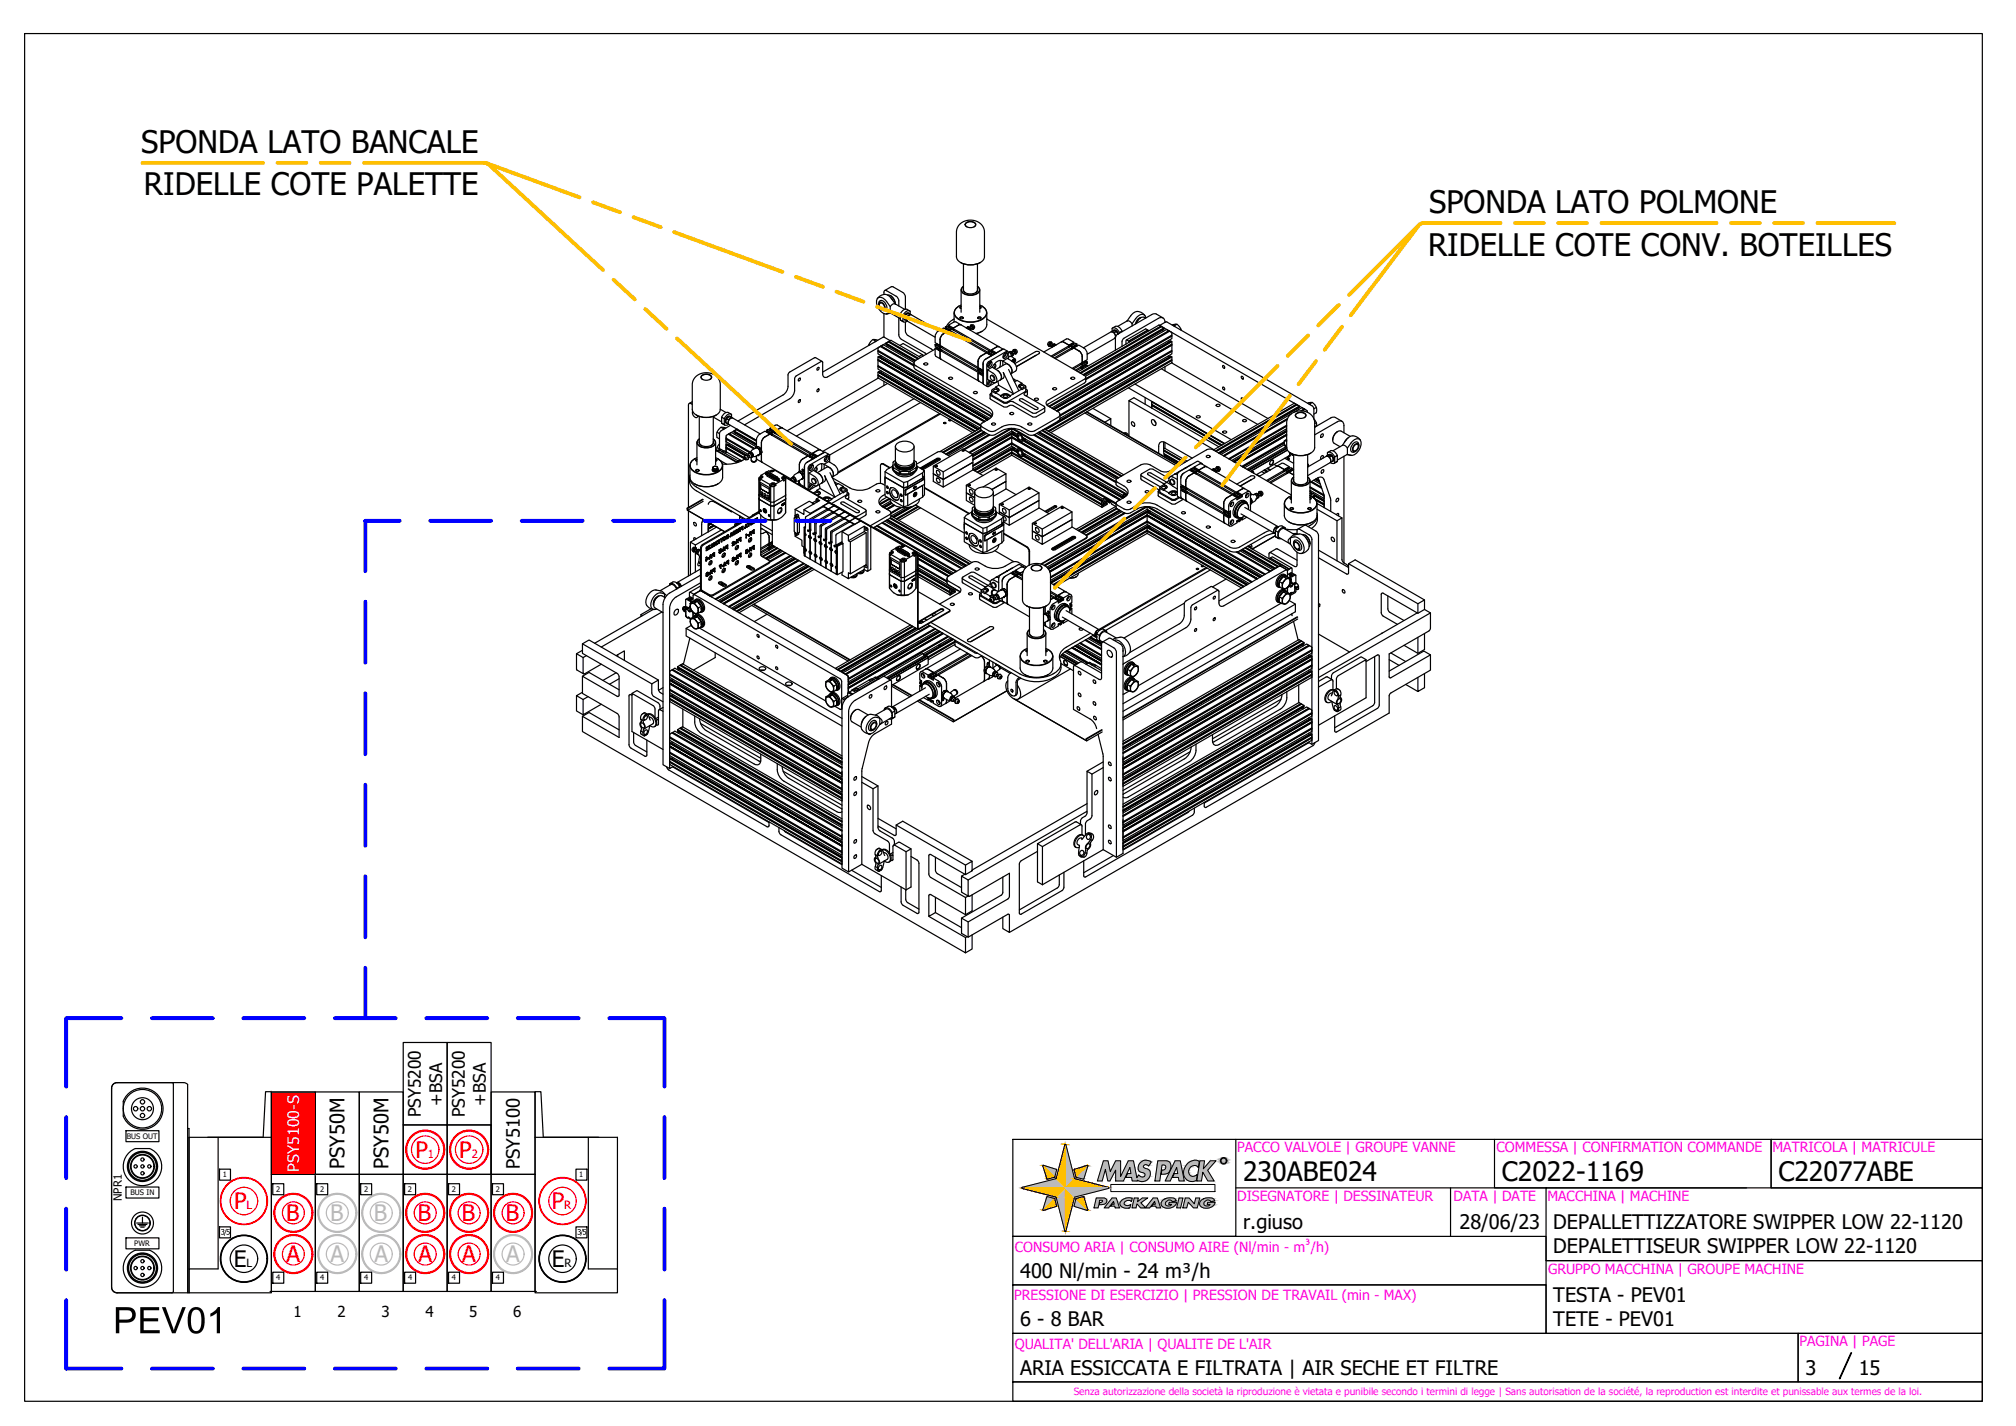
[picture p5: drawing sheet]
<svg xmlns="http://www.w3.org/2000/svg" width="420mm" height="297mm" viewBox="0 0 420 297" stroke-linecap="round" stroke-linejoin="round" font-family="sans-serif">
<defs><g id="words">
<g font-size="6.5">
<text x="29.4" y="31.8">SPONDA LATO BANCALE</text>
<text x="30" y="40.7">RIDELLE COTE PALETTE</text>
<text x="297.9" y="44.4">SPONDA LATO POLMONE</text>
<text x="297.6" y="53.2">RIDELLE COTE CONV. BOTEILLES</text>
</g>
<g font-size="5.6">
<text x="259.1" y="245.9">230ABE024</text>
<text x="313" y="245.9">C2022-1169</text>
<text x="370.6" y="245.9">C22077ABE</text>
</g>
<g font-size="4.7" fill="#f00">
<text x="86.6" y="241.2">P</text>
<text x="95.7" y="241.2">P</text>
<text x="48.8" y="251.9">P</text>
<text x="115" y="251.9">P</text>
<text x="59.6" y="254.4">B</text>
<text x="87.1" y="254.4">B</text>
<text x="96.3" y="254.4">B</text>
<text x="105.4" y="254.4">B</text>
<text x="59.7" y="262.9">A</text>
<text x="87.2" y="262.9">A</text>
<text x="96.3" y="262.9">A</text>
</g>
<g font-size="4.7" fill="#bababa">
<text x="68.8" y="254.4">B</text>
<text x="77.9" y="254.4">B</text>
<text x="68.9" y="262.9">A</text>
<text x="78" y="262.9">A</text>
<text x="105.5" y="262.9">A</text>
</g>
<g font-size="4.7">
<text x="48.8" y="263.9">E</text>
<text x="115" y="263.9">E</text>
</g>
<g font-size="4.2">
<text x="71.8" y="243.5" transform="rotate(-90 71.8 243.5)">PSY50M</text>
<text x="81" y="243.5" transform="rotate(-90 81 243.5)">PSY50M</text>
<text x="259.1" y="256">r.giuso</text>
<text x="304.2" y="256">28/06/23</text>
<text x="323.7" y="256">DEPALLETTIZZATORE SWIPPER LOW 22-1120</text>
<text x="323.7" y="261.1">DEPALETTISEUR SWIPPER LOW 22-1120</text>
<text x="212.6" y="266.1">400 Nl/min - 24 m³/h</text>
<text x="323.7" y="271.2">TESTA - PEV01</text>
<text x="212.6" y="276.2">6 - 8 BAR</text>
<text x="323.7" y="276.2">TETE - PEV01</text>
<text x="212.6" y="286.3">ARIA ESSICCATA E FILTRATA | AIR SECHE ET FILTRE</text>
<text x="376.3" y="286.3">3</text>
<text x="387.4" y="286.3">15</text>
</g>
<text font-size="3.8" x="108.3" y="243.5" transform="rotate(-90 108.3 243.5)">PSY5100</text>
<g font-size="3.6">
<text x="87.7" y="232.7" transform="rotate(-90 87.7 232.7)">PSY5200</text>
<text x="92.1" y="230.3" transform="rotate(-90 92.1 230.3)">+BSA</text>
<text x="96.9" y="232.7" transform="rotate(-90 96.9 232.7)">PSY5200</text>
<text x="101.3" y="230.3" transform="rotate(-90 101.3 230.3)">+BSA</text>
</g>
<text font-size="3.3" fill="#fafafa" x="62.4" y="244" transform="rotate(-90 62.4 244)">PSY5100-S</text>
<g font-size="3.1">
<text x="61.1" y="274.3">1</text>
<text x="70.3" y="274.3">2</text>
<text x="79.5" y="274.3">3</text>
<text x="88.7" y="274.3">4</text>
<text x="97.8" y="274.3">5</text>
<text x="107" y="274.4">6</text>
</g>
<g font-size="2.9" fill="#f0f">
<text x="257.8" y="240.1">PACCO VALVOLE | GROUPE VANNE</text>
<text x="311.9" y="240.1">COMMESSA | CONFIRMATION COMMANDE</text>
<text x="369.4" y="240.1">MATRICOLA | MATRICULE</text>
<text x="257.8" y="250.2">DISEGNATORE | DESSINATEUR</text>
<text x="302.9" y="250.2">DATA | DATE</text>
<text x="322.5" y="250.2">MACCHINA | MACHINE</text>
<text x="211.5" y="260.8">CONSUMO ARIA | CONSUMO AIRE (Nl/min - m³/h)</text>
<text x="322.6" y="265.3">GRUPPO MACCHINA | GROUPE MACHINE</text>
<text x="211.4" y="270.9">PRESSIONE DI ESERCIZIO | PRESSION DE TRAVAIL (min - MAX)</text>
<text x="211.5" y="281">QUALITA' DELL'ARIA | QUALITE DE L'AIR</text>
<text x="375" y="280.5">PAGINA | PAGE</text>
</g>
<g font-size="2.4" fill="#f00">
<text x="89.2" y="241.2">1</text>
<text x="98.3" y="241.2">2</text>
<text x="51.4" y="251.9">L</text>
<text x="117.6" y="251.9">R</text>
</g>
<g font-size="2.4">
<text x="25.4" y="250.2" transform="rotate(-90 25.4 250.2)">NPR1</text>
<text x="51.4" y="263.9">L</text>
<text x="117.6" y="263.9">R</text>
</g>
<text font-size="2.1" fill="#f0f" x="223.8" y="290.5">Senza autorizzazione della società la riproduzione è vietata e punibile secondo i termini di legge | Sans autorisation de la société, la reproduction est interdite et punissable aux termes de la loi.</text>
<g font-size="1.6">
<text x="26.4" y="237.2">BUS OUT</text>
<text x="46.4" y="245.3">1</text>
<text x="120.7" y="245.3">1</text>
<text x="27.2" y="249">BUS IN</text>
<text x="57.6" y="248.3">2</text>
<text x="66.7" y="248.3">2</text>
<text x="75.9" y="248.3">2</text>
<text x="85" y="248.3">2</text>
<text x="94.2" y="248.3">2</text>
<text x="103.3" y="248.3">2</text>
<text x="46" y="257.2">3/5</text>
<text x="120.3" y="257.2">3/5</text>
<text x="28" y="259.6">PWR</text>
<text x="57.6" y="266.7">4</text>
<text x="66.7" y="266.7">4</text>
<text x="75.9" y="266.7">4</text>
<text x="85" y="266.7">4</text>
<text x="94.2" y="266.7">4</text>
<text x="103.4" y="266.7">4</text>
</g>
<text font-size="1" fill="#bababa" x="254.8" y="242.2">R</text>
</g></defs>
<!-- layer: CONTORNO -->
<g fill="none" stroke="#000" stroke-width=".25">
<path d="M5.1 7h408v284.9h-408zM200 46.7l1.1-.7 1.4-.1 1.2 .3 1 .7 .5 1.3v5.3a2.23 2.23 0 0 1-2.3 1.6 3.5 3.5 0 0 1-3.5-1.2l-.1-5.7 .3-.8zM200.2 54.7a4.5 4.5 0 0 0 4.1 0M200.5 60l.3-.3a.91 .91 0 0 0-.4 1 .91 .91 0 0 0 .9 .6l1 .2a1.62 1.62 0 0 0 1.8-1.2l-.4-.6a.93 .93 0 0 1 .4 1 .93 .93 0 0 1-.9 .7l-.9 .1a1.64 1.64 0 0 1-2-1.2zM200.8 55v5.4l.4 .6M201.2 46.5a1.39 1.39 0 0 1 2.2 .3 1.29 1.29 0 0 1-2.3 0zM201.5 47.3l-.2-.2a.74 .74 0 0 1 1-.9h.3a.56 .56 0 0 1 .6 .4 .56 .56 0 0 1-.2 .7M203.7 55v5.4l-.4 .6M145 78.5l1.1-.7 1.3-.2 1.2 .4 1 .7 .5 1.3v5.3a2.23 2.23 0 0 1-2.2 1.6 3.5 3.5 0 0 1-3.5-1.2l-.1-5.7 .2-.8zM146.2 78.3a1.39 1.39 0 0 1 2.1 .3 1.29 1.29 0 0 1-2.2 0zM146.5 79.1l-.3-.2a.74 .74 0 0 1 1-.9h.3a.56 .56 0 0 1 .7 .4 .56 .56 0 0 1-.3 .7M166.5 78.8h.1a.28 .28 0 0 1 .2 .4 .28 .28 0 0 1-.4 .1z"/>
<path d="M170.4 76.6l.1-.1a.28 .28 0 0 1 .1 .4 .28 .28 0 0 1-.3 .1zM171.4 75.3l-1.5-.8-5.3 3-.4 .6v2.4a2.27 2.27 0 0 1-1 1.8l-9.4 5.4M181.1 71.8h.2M181.9 70.7l.7 .4M182.5 71l-.2 .2M182.8 62.2a1.88 1.88 0 0 1 3.4 .5l.4 .6M182.9 70.9l-.4-.1a1.33 1.33 0 0 0-1.5 1.2M183 74.3v.6l22.3 12.9-22.3-12.9v.2l22.2 12.7M183 75.1v1.1l21.4 12.3v.8l.3 .4a2.73 2.73 0 0 0 2.4 .9l.3-.1a5.2 5.2 0 0 1 6.9 0 1.52 1.52 0 0 0 1.4 0l4.8-2.8M183 77.5v.6l20.3 11.7M183 73v.1l23.7 13.7M183 75.1l22.1 12.8"/>
<path d="M183 76.2v.1l21.4 12.4-21.4-12.4v.6l21.3 12.3M183 78.1v.1l20.2 11.7-20.2-11.7v.5l19.7 11.4M183 78.8l-19 10.9M183.1 74.3h.1M183.1 77.4v.1M183.1 63.5a.66 .66 0 0 1 .4-.9 .66 .66 0 0 1 .9 .4l.2 .3a1.03 1.03 0 0 1-.1 1.4l-.7-.2M183.3 63a1.09 1.09 0 0 1 1 1.6 1.09 1.09 0 0 1-1-1.6zM183.4 63.1a.9 .9 0 0 1 .8 1.4 .9 .9 0 0 1-.8-1.4zM183.6 72.1l-.1 .1M183.6 72.1l6.9 4M183.7 74.1l-.1 .3M183.7 77.3l-.1 .2"/>
<path d="M184.2 61.3l.1-.7 .2-.1 2.5 1.4a1.99 1.99 0 0 1 .3 1.8M184.2 65.3v4.9M184.2 79.4v.9M184.3 70.2l-12.8 7.3M184.3 70.2l1.2 .8M184.4 60.5l1.5-.8 2.5 1.4 .3 .8v2.5M184.6 71.5l6.2 3.6M184.6 71.6v.2l6 3.5M184.7 71.6l6 3.6M184.8 62.8a1.53 1.53 0 0 0-1.8-.8 2.12 2.12 0 0 0 .7 3 1.35 1.35 0 0 0 1.4 .3l.4-.1M184.8 62.8l.7 1.1v1.3M185 72l-.2 .2"/>
<path d="M185 61.5a1.86 1.86 0 0 1 1.6 1.8M185 79.9l-19 10.9M185.1 71.2l.2-.1 6.1 3.6M185.4 71l-12.9 7.5a.63 .63 0 0 1-.7 .1 .63 .63 0 0 1-.3-.7v-2.4l-.2-.2-5.5 3.2-.2 .4v2.4a2.26 2.26 0 0 1-1 1.8l-9.4 5.4M185.5 65.2l2.1 1.2M185.6 61.6h.1M185.6 61.6l.8 .9 .2 .8M185.6 65.2l-.9 .2M185.7 62l.3 .5M186.6 63.3a.95 .95 0 0 0-1.1 .6M186.6 63.3h.1M186.6 63.3l1.9 1.1"/>
<path d="M187.3 66.2v3.5l.4 .8 5.3 3.3M187.5 72l.7-.4 4.1 2.3v.3M187.6 65.4l.6 .3v1.3l-.6-.4zM187.6 66.6l.7 .4M188.5 66.1v.3M188.6 65.6l-.2 .6M188.6 65.5v.1M188.7 65.7l.6-.4 .3 .2-.6 .5zM188.7 65.7l-.2 .8 .6 .4a.68 .68 0 0 1-.9 .1M188.7 67.1v1.8l.3 .8 5.4 3.3M189.2 65.3l-.6 .3M189.3 65.3l.6 .2"/>
<path d="M189.5 65.3l-.2-.1a.98 .98 0 0 0-.8 1.4l.2 .1M189.6 64.8a1.19 1.19 0 0 0-2 .6M189.7 65.5v-.7a1.13 1.13 0 0 0-1.5 .9M189.7 65.5l-.6 .5-.1 .8M189.7 65.5h.1M190.5 76.2l-7-4-.5 .3v.5l23.7 13.7M190.5 75.6v1l.4 .4 15.1 8.7 .8 .8M190.5 75.5l-6.4-3.7-.5 .3 6.9 3.9M191.3 74.8l-6.2-3.6-.5 .3 6.2 3.6M191.9 74.5l-6.2-3.6-.4 .2 6.2 3.6M192.2 73.9l-.7 .4M192.6 75.7l.4-.1 .3 .1a.36 .36 0 0 1-.3 .4 .36 .36 0 0 1-.4-.4z"/>
<path d="M194.9 71.8l1 .6v.3l-1-.6zM194.9 71.8l.1-.1 1.1 .6M194.9 70.1v1.3l1 .6v-1.3M194.9 72.5h.1l1.1 .6h-.2zM194.9 72.7l-4 2.3a.63 .63 0 0 0-.4 .6 .63 .63 0 0 0 .4 .6l15.1 8.8M194.9 72.5v1.3M194.9 73.8l.2 .4 9.8 5.7M195.3 72.3l1 .7M195.3 71.6l-.2 .1M195.3 71.6l1 .6M195.3 71.6h.1M195.3 72.4l-.2 .1"/>
<path d="M195.7 68.9l-5.8-3.3a.9 .9 0 0 0-.8 1.3l5.8 3.3M195.9 70.7v1.3M195.9 72h.1M195.9 72.7l7.9 4.6v-.3M195.9 72l7.9 4.5M195.9 72.7h.1M195.9 73.1v1.3l.2 .4M196 72.3l-.1 .4M196 73.1h-.1M196.1 72.3l7.9 4.6h-.1M196.1 73.1l7.9 4.5-.1 .1M196.1 72.3h-.1"/>
<path d="M196.1 73.1h-.1M196.1 72.3l-.2 .1M196.3 73l-.2 .1M196.3 72.2l-.2 .1M196.3 73h.1M196.3 72.2h.1M196.3 72.9v.1M197 68.1l.3-.2 1 .7-.3 .1zM197 68.1v.2l1 .6v-.2M197.1 68.3v.2l1 .6M197.1 68.5h-.1M197.7 67.7v.2l1 .6v-.2"/>
<path d="M197.7 68.9a2.19 2.19 0 0 0-1.8 1.8M197.7 68.2l1 .5M197.7 68.9l7.9 4.6-1.1 .6M197.7 68.9h.1M197.7 68.9l-1-.6a2.21 2.21 0 0 0-1.8 1.8M197.7 67.9v.2M197.8 78.7l.3-.1 .4 .1a.36 .36 0 0 1-.4 .3 .36 .36 0 0 1-.3-.3zM198 68.7l.1 .2M198.1 68.9l7.9 4.5v-.1M198.1 68.9h-.1M198.1 68.9v.2M198.1 69.1h-.1"/>
<path d="M198.3 68.6l7.9 4.5-.2 .2 .3-.2 1 .6-.3 .2M198.3 68.6l-.2 .1M198.6 66.6l-.7 .5-.6 .9M198.7 68.4v.3M198.7 68.5h.1M198.7 68.5l8.8 5.1M198.7 68.7v.1M198.7 68.7h.1M198.8 66.5l-.2 .1M198.8 65.2v1.9M198.8 66.5h.1M199.8 67.7l-1.1 .7"/>
<path d="M199.8 67.7l-1.1 .6-1-.6 1.1-.6h.4l9.9 5.6M199.9 63.8h-.1M200.1 66.1h.6a.31 .31 0 0 1-.3 .3 .31 .31 0 0 1-.3-.3zM200.2 66.4l-.1-.2 .2-.1h.3v.3M200.3 67.7h-.5M200.3 60.4v4.6M200.3 63.5a1.54 1.54 0 0 0-1 2.6 4.9 4.9 0 0 0 5.9 0 1.36 1.36 0 0 0-.5-2.3l-.5-.3M200.3 63.9l-.3 .2 .3 .2M200.3 63.9l-.2 .1 .1 .2M200.8 60.1a1.06 1.06 0 0 0 1.3 1.1h.7a.94 .94 0 0 0 .9-1.1M201.3 68.3l.4 .2 .4-.2 .1 .2-.3 .1M201.7 68.1l.5 .2 .1 .5"/>
<path d="M201.7 68.1h.1l-.3 .2M201.7 68.1l-.3 .2M201.7 68.1h-.1M201.8 68.1h.1M201.8 68.1l.3 .2M202.1 68.2l.4-.2 .1 .4M202.2 68.5v.3M202.3 68.1v-.2a.37 .37 0 0 1 .5 .1 .37 .37 0 0 1-.2 .6l-.2-.1M202.3 67.7l-.1 .4M202.3 67.7a.57 .57 0 0 1 .5 .9M202.4 67.7h.4l.2 .2 .1 .3-.2 .4M202.4 68.5l.4 .1"/>
<path d="M202.5 68v.1M202.5 68.1l.1 .2M202.6 68.4l-.3 .1M203.8 66.1h.6a.31 .31 0 0 1-.3 .3 .31 .31 0 0 1-.3-.3zM203.8 77l1.1 .6v.3l-1.1-.6zM203.8 77l.2-.1 .9 .5M203.8 79v-1.3l1.1 .6v1.5M203.8 77.7l.2-.1 .9 .6M203.8 76.5l1.1 .6M203.8 77.7v1.3M203.8 79l.2 .4M203.9 66.4l-.1-.2 .2-.1h.3l.1 .3"/>
<path d="M204.2 76.8l-.2 .1 .2-.1 .7 .4M204.2 60.4v4.6M204.2 63.9l.2 .1v.2M204.2 63.9l.3 .2-.3 .2M204.2 77.5l.7 .4M204.2 76.8h.1M204.2 77.5h.1M204.2 77.5l-.2 .2M204.2 77.5v.1M204.5 74.1l1.1-.6 1 .6-1.3 .8M204.5 74.1a1.48 1.48 0 0 0-.7 1.2v1.2M204.6 63.8a1.48 1.48 0 0 1 1.1 1.3 1.48 1.48 0 0 1-1 1.5 5.1 5.1 0 0 1-5.3-.4 1.41 1.41 0 0 1 .4-2.4"/>
<path d="M204.7 69l-1.3 .5M204.9 79.8l.1 .3 .8 .4M204.9 77.5v.1M204.9 77.9h.1M204.9 78.3h.1M204.9 75.6v4.2M204.9 75.6v1.5M205.7 65.2v2.4a2.38 2.38 0 0 1-2.3 1.9M205.7 66.5l20.3 11.7M206 73.7h.1M206 73.7v-.2v.2l.7 .4M206.1 79.2a.65 .65 0 0 0 0 1l.4-.2 .2-.5"/>
<path d="M206.2 75.5l.4-.1a.76 .76 0 0 1-.6 1.1 .73 .73 0 0 1 .2-1zM206.3 75.4l-.1 .5-.4 .2M206.3 79.3l-.2 .4-.3 .1M206.4 79.4l-.5 .6M206.4 75.3l-.1 .6-.4 .4M206.5 78.3a.59 .59 0 0 1 .7 .2 .59 .59 0 0 1-.1 .8M206.5 78.3a.67 .67 0 0 1 .6 1 .67 .67 0 0 1-.6-1zM206.6 73.3l.8 .4M206.6 73.3h.1M206.6 74.1h.1M206.7 73.3h-.1M206.7 73.1v.2"/>
<path d="M206.8 76.5l-1 .5v2.1l1.2 .6h.5a1.4 1.4 0 0 0-.5-2l-1.2-.7M206.8 76.5a3.1 3.1 0 0 1 1.8 1.4l.1 .6-.2 .6M207 73.9l-1-.6v.1l.9 .6M207.2 75.9h.1l.2 .2-.2 .7M207.3 73.7h.1M207.3 75.9v.4l-.2 .4M208 79.4l.1 .8M208.2 72.2l-.5 .1-1.1 .6M208.4 75.1l.1 .6-.2 .8M208.5 79.1l.5-.3a.95 .95 0 0 0 .1-1.2l2.1 4.4-3.1-1.8-.6 .4M208.5 79.1l-1 .6M208.7 72.9l-1.1 .6-1-.6v.2v-.2"/>
<path d="M209 72.8l-.3 .1M209 75.3l1-.7a3.1 3.1 0 0 1 1.7 1.5l.2 .6-.1 .5-1.2 .7M209 75.2a3.1 3.1 0 0 1 1.8 1.4l.1 .6-.2 .7a1.35 1.35 0 0 0-1.2-2.1l-1.9 1.2M209 75.3v.8M209 75.3a1.66 1.66 0 0 0-2.2 1.2M209.4 73.6l.4-.1a.76 .76 0 0 1-.6 1.1 .73 .73 0 0 1 .2-1zM209.5 73.6l-.1 .4-.4 .3M209.6 73.5l-.1 .6-.4 .4M210 73.2l-.7-.5-.3 .1-3.7 2.1-.4 .7M210.1 74.7l.4-.5 1 .6M210.1 73.4l.5 .2 .2 .7 .3-.3M210.1 73.4v1.4"/>
<path d="M210.1 73.5h.1M210.1 73.4l-.2-.2h-.2l-3.6 2.1-.4 .5v4.7h.4l1.3-.8M210.2 77l2.1 4.4M210.6 73.2l.5 .2v.6M210.6 73.2l.1 .1-.3 .1M210.6 73.2l-.3 .2M210.6 73.6l.4-.1-.3 .3M210.7 73.2h.1M210.7 73.3l.2 .1M210.8 74.1l.3-.2-.3 .3M211 73.3l.3-.1 .2 .1v.2l-.3 .2M211 73.6l.1 .3"/>
<path d="M211.1 74h.1M211.1 74l-.1 .1M211.1 75.4l.4-.3-.2 .4M211.1 78.9l.7 .4M211.2 72.9a.49 .49 0 0 1 .6 .2 .49 .49 0 0 1-.2 .6l-.3-.1 .2 .1a.37 .37 0 0 0 .2-.5 .37 .37 0 0 0-.6-.1v.1zM211.2 72.8h.5l.2 .2 .1 .4-.3 .3M211.3 74.9l-.3 .4M211.3 79.2l.1 .2M211.4 74.8l-.4 .5M211.4 73.2l.1 .2M211.4 79.5l.6-.3 1 .6M211.4 79.5h.1"/>
<path d="M211.5 75.7l4.3-2.4 .5-.1 .4 .2-.2 .3-4.7 2.6M211.6 74.9l.1 .3-.3 .4M211.6 74.9h-.3l-.3 .4M211.6 74.9l-.3-.1-.4 .4M213 80l.8 .5-.2 .3-.6 .3-.7-.6 .2-.4 .5-.3-.7 .7M216 74l-4.1 2.3M219 71.6l-.2 .2M219.1 71.3l-.4-.1-.3 .2a.49 .49 0 0 0 .2 .7 .51 .51 0 0 1 0-.6 .51 .51 0 0 1 .6-.2v.4M219.2 71.7v-.2a.37 .37 0 0 0-.5 .1 .37 .37 0 0 0 .2 .5l.1-.1-.4 .1M219.4 71.8l-.3-.2-.2 .1v.2l.3 .2M219.4 72.3l-.1-.1-.1 .1M219.4 71.9l-.1 .3"/>
<path d="M219.5 71.8l.3-.1-.5 .1-.1 .6M219.7 71.6h.1M219.9 71.9l-.5-.1 .3 .3M220.1 71.8l-.3-.1 .3 .1M220.1 71.8l-.3 .2M221.2 71.2l1.2-.6 1.4 .7M221.2 71.2l-3.7 2.1M221.2 71.2l.5 .1 1.1 .6M222.7 72.3h.1M222.8 71.9h.1M222.8 72l-3.7 2.2M222.8 72h.1"/>
<path d="M222.8 72.1v-.2l1-.6v.2l-1 .6-.1 .2M222.8 71.9v.1M223.1 72.1h.1M223.1 72.1l-3.8 2.2M223.2 72.1l.2 .2M223.2 78.7l.4-.1 .3 .1a.36 .36 0 0 1-.3 .3 .36 .36 0 0 1-.4-.3zM223.4 72.4v.3M223.4 72.7h.1M223.4 72.3h.1M223.4 72.4l-3.7 2.2M223.4 72.4h.1M223.4 72.3l1.1-.6v.1l-1.1 .6z"/>
<path d="M223.4 72.3v.1M223.8 71.5v.2l-1.1 .6M223.8 72.5h.1M223.8 72.5l-3.9 2.2M223.8 72.5l1.1 .6M224.4 71.9v.2M224.4 72.1l-1 .6M224.4 72.1h.1M224.5 71.7l-.3-.2-1.1 .6 .3 .2M224.7 77.4l16.8-9.7 .4 .2-16.8 9.8M224.9 73.1l-1.1-.6 1-.6a2.36 2.36 0 0 1 1.8 3l-1.1 .6M224.9 73.1a1.48 1.48 0 0 1 .7 1.2v1.2"/>
<path d="M225.2 75.7v.1M225.2 76.5h.1M225.2 75.8h.1M225.2 76.5l.2 .1M225.2 75.8l.2 .1M225.4 75.9h.1M225.4 76.6h.1M225.4 76.6l-1.1 .6M225.4 75.9l-1.7 1M225.4 76.6l.1 .1M225.4 75.9l.1 .1M225.5 76.7h.1"/>
<path d="M225.5 76.3h.1M225.5 76.3l-1.4 .8M225.5 75.5l-2 1.2M225.5 75.5h.1M225.6 75.9l1-.5v.3l-1 .6zM225.6 76v.3M225.8 72.4l5.8-3.3a.9 .9 0 0 1 .7 1.4l-5.7 3.3M226 78.2l.3 .4-.3 .4-7.6 4.4a.63 .63 0 0 0-.4 .6 .63 .63 0 0 0 .4 .6l2.1 1.1a.63 .63 0 0 1 .4 .6 .63 .63 0 0 1-.4 .6l-4.8 2.8a1.52 1.52 0 0 1-1.4 0 5.2 5.2 0 0 0-6.9 0 1.52 1.52 0 0 1-1.4 0l-1.3-.8-.3-.4 .3-.4 1.3-.8M226.2 75.2h.1M226.2 78.4l16.9-9.8 .5 .3-17.3 10M226.3 79.1l17.5-10.1 .4 .3v.5l-25.6 14.8M226.3 78.6l-.1 .9-.2 .3-7.8 4.6"/>
<path d="M226.4 75.3l-.2-.1-1 .6M226.4 76l-.2-.1-1 .6M226.6 75.4l-.2-.1-1 .6h.2M226.6 76.3v-.2l-1 .6v.2v-.2M226.6 76.1l-.2-.1-1 .6 .2 .1M231.7 69.1l.3-.2 .7 .2-.4 .2zM231.7 69.1h-.1M231.7 69.1h.1M231.8 69.1a1.06 1.06 0 0 1 .7 1.2M231.8 69v-.6a1.13 1.13 0 0 1 1.5 .9M231.9 68.3a1.19 1.19 0 0 1 1.9 .7M232 68.9l.1-.2a.85 .85 0 0 1 1 .8"/>
<path d="M232.2 68.9l.4 .1 .4 .6M232.2 68.8l-.1 .1M232.4 70.4l.1 .1M232.4 70.4h.1M232.5 70.3h.1M232.5 70.4h-.1M232.5 70.4v2.5M232.7 69.1l.2 .5M233.1 69.4l-.1 .2M233.8 69.1v-.1l-.5 .3v.1M234.8 70.8l-.1 .1v.8M234.9 66.9l-2 1.1"/>
<path d="M234.9 66.9h.1M234.9 66.9a.95 .95 0 0 1 1 .5M235.9 67.4v.5M236.5 80l20.1 11.6M237.7 66.2l-.6 .5-.3 .7M237.8 66.1l-.7 .5-.5 .9M238.6 65.8a1.89 1.89 0 0 0-3.3 .5l-.4 .6M238.7 66.3a1.21 1.21 0 0 0-1.8 .8l-.1 .3M238.8 66.2a.83 .83 0 0 0-.6-.7 .83 .83 0 0 0-.9 .2l-1.4 1.7M239.2 68.7l-3.9 2.4M239.2 68.8l-3.9 2.3 .2 .1M239.4 68.9l-.6-.4-4 2.3 .4 .2"/>
<path d="M241.7 67.8l1.3-.7h.2l30.3 17.5 .3 .6M241.8 67.9l30.3 17.5M242 76.8l20.1 11.6M242.1 68l-.2-.1-16.8 9.8M242.1 68l.5 .3-16.9 9.7M242.1 68l-16.8 9.8M242.3 68.8l.2 .2M242.4 66.2l-1.4-.8h-.7l-7.4 4.3-.4 .7M242.5 68.4l-16.6 9.7M242.6 68.5v.1l-16.6 9.6M242.6 68.3l-16.8 9.8M242.8 67.1a.85 .85 0 0 0-.4-.9 .85 .85 0 0 0-1 .1l-7.1 4.2-.4 .4-.1 1.3"/>
<path d="M242.8 76.4v.8M243.6 74.1v.3M243.6 70.9v.3M243.6 68.9l-17.3 10M243.6 68.9l.2 .1M244.1 71.1v.1M244.1 74.3h.1M244.2 75.6l20.1 11.6M244.2 74.9v.2l-25.6 14.8 25.6-14.8M244.2 70l-25.5 14.7M244.2 69.8v.2l-25.5 14.7M244.2 73.1l-23.3 13.5"/>
<path d="M244.2 73v.1l-23.3 13.5M244.2 71.7v.2l-23.8 13.8 23.8-13.8M244.2 75.1v.5l-25.2 14.5M244.2 74.3v.6l-25.8 14.9M244.2 73.2v.5l-23.3 13.5M244.2 71.9v1.1l-23.3 13.4M244.2 71.2v.5l-24 13.9 24-13.9M244.2 70v.5l-25 14.5M244.3 67.7l.4-.1a1.33 1.33 0 0 1 1.5 1.2M244.7 67.9h-.1M245.3 67.5l-.6 .4 .2 .1M246.1 68.6l-.1 .1"/>
<path d="M254.9 76.1l.3 .2v.4l-.3-.2zM258.7 78.4l.4 .2v.4l-.4-.2zM143.7 99.5a2.51 2.51 0 0 0 1.4 2.7l10.4 6M143.8 97v2.4a2.6 2.6 0 0 0 2.6 1.9 4.1 4.1 0 0 0 4.1-1.4l.1-2.9M143.8 98.9a2.18 2.18 0 0 0 1.3 2.5l11 6.4M144.3 84.2l-.5-.2-.3 .4v21.3M144.3 83.7l-.7 .3M144.4 85.7v.7a.63 .63 0 0 0 1 .4v-.2M144.8 95.5a1.48 1.48 0 0 0-1 1.4 1.48 1.48 0 0 0 1 1.4 5.1 5.1 0 0 0 5.3-.3 1.41 1.41 0 0 0-.5-2.4M145 97.9h.7a.31 .31 0 0 1-.4 .3 .31 .31 0 0 1-.3-.3zM145.1 98.1l-.1-.1 .3-.2 .3 .1v.2M145.1 86.5h.1"/>
<path d="M145.3 92.2v4.6M145.3 95.3a1.54 1.54 0 0 0-1 2.6 4.9 4.9 0 0 0 5.8 0 1.36 1.36 0 0 0-.4-2.3l-.6-.3M145.3 95.6l-.3 .2 .3 .2M145.3 95.7l-.3 .1 .1 .2M145.4 91.7l.3-.3a.91 .91 0 0 0-.3 1.1 .91 .91 0 0 0 .9 .6l.9 .1a1.62 1.62 0 0 0 1.9-1.1l-.4-.7a.93 .93 0 0 1 .4 1.1 .93 .93 0 0 1-1 .7l-.9 .1a1.64 1.64 0 0 1-1.9-1.2zM145.7 86.7v5.5l.4 .6M145.7 91.9a1.06 1.06 0 0 0 1.3 1.1h.7a.94 .94 0 0 0 1-1.1M148.5 97.7a.57 .57 0 0 0 .6 .6 .57 .57 0 0 0 .5-.6M148.5 97.8a.61 .61 0 0 0 .6 .4 .61 .61 0 0 0 .5-.4M148.5 97.4l.2 .5 .5 .1 .4-.2v-.3M148.5 97.6l.2 .4 .8 .1-.6 .1-.4-.3M148.6 97.5l.1 .2h.2"/>
<path d="M148.6 97.5l.3 .2M148.7 86.7v5.5l-.5 .6M148.7 86.9l1.7 1M148.7 97.7v.2M148.7 97.2l-.2 .2 .1 .1M148.7 97.2l-.1 .3M148.8 98h.2M149.1 93.8l4.5 2.6M149.1 92.2v4.6M149.1 95.7l.3 .1-.1 .2M149.1 95.6l.3 .2-.3 .2M149.2 97.1l.3 .2"/>
<path d="M149.2 97.1l-.5 .1M149.2 97.8v.2M149.3 86.5a4.5 4.5 0 0 1-4.1 0M149.3 97.9l.2 .1M149.4 97.9l.1 .1M149.4 94l4.2 2.2 .3-.2M149.4 90l.6 .3M149.4 93.2l.6 .3M149.5 98h.1M149.5 97.3l.1 .2M149.5 97.3l-.1 .3-.5 .1M149.6 93.9l.3-.2 4 2.4v.2"/>
<path d="M149.6 95.5v.1M149.6 97.6l-.1 .4M149.6 97.5l-.4 .3-.3-.1M149.6 97.9l-.1 .1M150 92.5l-.6 .7v.7l.7-.4 .2 .1-.3 .2 .3-.2 .5 .3M150.1 95.9l1.3 .8M150.1 85.2l1.2 .7M150.3 89l.7 .3M150.4 86.9l.5 .3v1.3l-.5-.4zM150.4 88.1l.6 .4M150.4 94l.6-.1 3.6 2.1M150.6 94.2h.8l-.3 .2"/>
<path d="M150.8 89.3l-.1 .2M151.2 87.6l.1 .3M151.3 89.2l-.4-.2a1.34 1.34 0 0 0-1.5 1.3v.8l.6 .3M151.3 93.2l3.8 2.1-3.8-2.1v-.6l4 2.3M151.3 92.6l4 2.3M151.3 92l4.6 2.6M151.3 91.1v3M151.3 91.3v.1l5 2.9M151.3 91.4l5 2.9M151.3 93.2v.1l3.8 2.2M151.3 93.3l3.9 2.3M151.4 87.1l-.3 .6"/>
<path d="M151.4 87v.1M151.4 87.2a.68 .68 0 0 0 0 .9l.5 .3a.67 .67 0 0 1-1 .1M151.4 87.2l.6-.4 .4 .2-.6 .5M151.4 87.2l.4 .3M151.5 92.6l3.9 2.2M151.5 92.5h.1l4.2 2.4M151.8 88.3h.1M151.9 90.4l-.1 .1M152 90.4l5.3 3M152 86.8l-.6 .3M152 92.4l-.1 .2M152 86.8l.6 .2"/>
<path d="M152.2 88.6l-1.9 1.1-.3 .4v3.5M152.2 86.8l-.1-.1a.98 .98 0 0 0-.8 1.4l.2 .1M152.4 86.3a1.19 1.19 0 0 0-2 .6M152.5 86.9v-.6a1.13 1.13 0 0 0-1.6 .9M152.5 87l-.6 .5-.1 .8M152.5 87h.1M153 89.8l4.7 2.7M153 89.9v.2l4.7 2.7M153 89.9l4.7 2.7M153.3 90.3l-.2 .2M153.5 96.2l-.1 .1M153.6 89.4l-.1 .1"/>
<path d="M153.6 89.4l4.1 2.3-5.8-3.3a.9 .9 0 0 1 .8-1.3l5.7 3.3M153.6 89.4l-1.9 1.1M153.7 95.9l.9 .1M155.2 95.2a.35 .35 0 0 1 .3 .5l-.3-.2zM155.2 95.6a7.2 7.2 0 0 1-4.6 1.1M155.2 95.3l.2 .3zM155.3 94.9l-.2 .3v.3l.3 .3 .4-.1M155.3 94.9h.4l.2 .3-.1 .5M155.4 94.9h.2l.3 .2 .1 .4-.2 .2M155.5 95.4h.1M155.7 95l.4-.2 .1 .1v.2l-.3 .2M156 94.5h.1"/>
<path d="M156 94.5l-.1 .4M156.1 94.4h.2M156.1 95.2l.3 .1M156.4 94.5l.2 .3M156.4 95.3h.1M156.5 94.1l-.2 .2M156.6 95.3l.4-.3zM156.6 95.9l.1 .2 .3 .2 .4-.1 .1-.2M156.6 95.9l.4 .3 .5-.2M156.6 94.3l-.3 .1 .1 .1M156.6 94.3h.1M156.6 94.3l-.6 .2"/>
<path d="M156.7 95l-.1 .2M156.7 96l.4 .2 .3-.1M156.7 94.3l-.3 .2M156.8 94.3l.1 .3M156.9 94.6l-.3 .3 .4-.1M156.9 94.6l.1 .2M157 94.8v.2M157.1 95.1l-.3 .1M157.1 93.5l-5.3-3.1-.4 .3-.1 .6 5.1 2.9M157.5 93.3a.88 .88 0 0 1 .8 1.3M157.5 93.3l-.8 .5-.2 .3M157.5 93.3a.89 .89 0 0 1 .8 1.3"/>
<path d="M157.5 96h.1M157.6 95v.9a.59 .59 0 0 1-.5 .3 .59 .59 0 0 1-.5-.4v-.5h-.2M157.6 93.2l-.1 .1a.87 .87 0 0 1 .9 1.3M157.6 93.2h.1M157.7 95.2l.2 .5 6.9 4M157.7 93.1l-5.3-3-.4 .3 5.3 3M157.7 91.9l-4.3-2.4-.4 .3 4.7 2.7M157.7 95v.2M158 94.8h.1M158 93l.5 .4-.3 .1-.5-.3M158 93l-.3 .2M158 93l-.4 .2"/>
<path d="M158.1 94.7v.2M158.2 99.8v7M158.2 99.5v.5l.2 .1v-.3M158.2 93.5l.1 .1M158.2 94.7l-.1 .2-.2-.1M158.3 94.6l-.8 .5h-.5M158.3 93.6l.3-.1 .2 .6M158.3 93.6l.2 .7M158.3 94.6l-.1 .1M158.4 94.6l-.2 .1M158.4 99.4l.3 .1zM158.5 93.4l.1 .1"/>
<path d="M158.5 99.4l.2 .1v-.1M158.5 99.5h.1M158.5 94.4l-.2 .2M158.5 94.3v.1M158.6 99l.4 .3-.1 .2M158.6 99v.3M158.7 94.4v1.5l.2 .4M158.8 94.3l-.6 .4M158.8 94.3l-.3 .1M158.8 94.1l-.3 .2M158.8 94.1v.2M158.9 99.5l-.2-.2-.4 .1-.1 .3 .2 .2"/>
<path d="M158.9 99.5l-.5 .3 2 1.1 .6-.3 .7 .2 1.6-.9-.3-.2M159.7 98.4h.3l-.2 .1zM159.7 98.6l-.2-.1-.9 .5M159.8 89.6l.3-.2 1 .7-.3 .1zM159.8 89.6v.2l1 .6v-.2M159.8 89.8v.2l1.1 .6M159.8 90h.1M159.9 98.3l.3-.2 .7 .2 .6-.3 2 1.1-.5 .3v.3M159.9 98.8v.4l1.5 .8 .4-.1M159.9 98.9l1.5 .8 .6-.1M160 98.9l1.4 .8M160 98.5l-.3 .1v.3h.2"/>
<path d="M160.1 98.7v-.3l-.5-.1-.1 .5 .2 .1M160.1 98.4l-.1 .3M160.2 98.6l-.3 .3M160.2 98.6h.3l1.5 .8M160.2 98.6l-.2 .3M160.3 99l-.1 .1M160.3 99h.1M160.3 99.1l.1-.3v.4M160.4 89.2v.2l1.1 .6v-.2M160.4 99.1h.1M160.4 99l.1 .1M160.4 89.7l1.1 .5"/>
<path d="M160.5 90.4h-.1M160.5 90.4l7.9 4.6-1.1 .6 1.1-.6 1 .6-1.3 .8M160.5 90.4a2.21 2.21 0 0 0-1.8 1.8v1.5M160.5 90.4l-1.1-.6a2.21 2.21 0 0 0-1.7 1.8v1.5M160.5 89.4v.2M160.5 98.2h.1M160.5 99.1h.1M160.5 99.2l.1-.3v.4M160.5 98.5l-.3 .1M160.6 99.2h.1M160.6 99.1l.1 .1M160.7 99.2h.1"/>
<path d="M160.8 99.3v.1M160.8 90.3v.1M160.8 99.3h.1M160.8 98v.2h.2h-.3l.3-.1M160.8 98.2h.1M160.8 90.4l8.9 5.1M160.8 90.4h.1M160.8 90.2l.1 .4M160.8 90.6h.1M160.9 90.6h-.1M160.9 99.3h.1M160.9 99.3l-.1-.3-.1 .3"/>
<path d="M160.9 99.5l.1-.4v.4M161 99.4h.1M161.1 90l-.3 .2M161.1 90h.1M161.1 90l7.9 4.6-.2 .2M161.1 99.4h.1M161.1 99.6l.1-.4v.4M161.2 99.5h.1M161.2 98.2l-.4-.2-.3 .2M161.3 99.5h.1M161.3 99.7v-.4l.1 .4M161.4 99.7h.2"/>
<path d="M161.4 99.6h.1M161.4 98h-.3l.2 .1M161.5 90h.1M161.5 90l8.8 5.1M161.5 89.8v.2M161.5 99.6h.1M161.5 90.2v.1M161.5 90v.2M161.5 88.6l-1.1 .6 1.1 .6 1.1-.6M161.5 88.6h.5l9.8 5.6M161.6 99.7l-.1-.3v.3M161.6 99.7h.1"/>
<path d="M161.8 99.6l-.1-.1v.2M162 99.6l-.4 .1M162 99.4v.2M162 99.7l.3 .1h-.2zM162 99.9l-.2-.1v.3l.2 .2M162.1 99.5v.1M162.3 99.9h-.3v.4l.3-.1M162.4 99.7l-.1 .5 .1-.5-.5-.1-.1 .2M162.6 89.2l-1.1 .6M163 99.7l.3-.3 .4 .2a.31 .31 0 0 1 0 .3 .31 .31 0 0 1-.4 .1M163 89.1l-.4 .1M163.2 99.6h.3z"/>
<path d="M163.3 99.9v.3l.4-.2M163.3 99.5l.2 .1M163.3 99.6v.1M163.5 99.5v.1M163.5 99.1v.3M163.5 99.2l25.1 14.5M163.5 99.3l25 14.5M163.7 99.5v.5M163.7 100v3.2M163.7 99.8v3.2M164.8 100l.2-.1 .2 .3M164.8 99.7h.1"/>
<path d="M165 99.6h.2M165.3 99.7l.2 .3M165.4 99.2l-.2 .2M165.5 99.4l-.3 .2 .1 .1M165.5 99.4l.2 .1M165.5 99.4l-.5 .2-.2 .3M165.7 99.5l.1 .3M165.7 99.5l-.4 .2M165.8 99.8l-.3 .3 .4-.2M165.8 99.8l.1 .1M165.9 99.9l-.1 .3M166.4 98.4h.1"/>
<path d="M166.4 98.4a.88 .88 0 0 1 .8 1.3M166.4 98.4l-.8 .5-.2 .4M166.4 98.4a.88 .88 0 0 1 .7 1.4l-.6 .4M166.4 98.4a.89 .89 0 0 1 .8 1.3M166.5 83.3h.1a.28 .28 0 0 1 .2 .3 .28 .28 0 0 1-.4 .2zM166.5 98.3l-.1 .1M166.5 98.3h.2M166.7 98.3l.4 .4M166.9 98.2l.5 .3M166.9 98.2l-.2 .1M166.9 98.2l-.4 .1M167 99.8h.1"/>
<path d="M167.1 98.7l.1 .1M167.2 99.7l-.1 .1M167.2 97.8l.2 .1v.3l-.2-.2zM167.2 98.8l.2 .7M167.2 97.7l.2 .4M167.3 95.6a1.48 1.48 0 0 0-.7 1.2v1.4M167.4 97.8l.1 .4M167.4 99.6l-.2 .1M167.4 98.5l-.3 .2M167.4 98.5l.1 .2M167.4 98.1h.1M167.4 99.5v.1"/>
<path d="M167.5 98.7l.2 .6M167.5 98.7l-.3 .1M167.6 99.4l-.5 .4M167.6 99.4l-.2 .2M167.6 99.4l.1 1.9M167.7 99.3l-.3 .2M167.7 99.3l-.1 .1M167.7 97.1l-.1 2M168.1 96.4l-.4 .7v4.2l.1 .3 .7 .4M168.4 97.5v4.3l.1 .2h.3M168.6 98.5a2.62 2.62 0 0 1 1.9 2.1v.4l-.5 .2-1.4-.7v-2l1-.5a3.1 3.1 0 0 1 1.7 1.4l.2 .6-.3 .6M168.8 95.2h-.1"/>
<path d="M168.8 95.2v-.2v.2l.7 .4M168.9 97l.5-.1a.76 .76 0 0 1-.7 1.1 .73 .73 0 0 1 .2-1zM169 96.9v.5l-.4 .2M169.2 96.8l-.1 .6-.5 .4M169.3 99.7a.59 .59 0 0 1 .7 .3 .59 .59 0 0 1-.1 .8M169.3 99.7a.67 .67 0 0 1 .6 1.1 .67 .67 0 0 1-.6-1.1zM169.4 94.8l.7 .4M169.4 94.8h.1M169.4 95.6h.1M169.4 94.6v.2M169.8 95.4l.3-.2-1.1-.6-.3 .3v-.1l1.1 .6M169.9 97.4h.2l.2 .2-.2 .7"/>
<path d="M170.1 95.2h.1M170.1 97.4v.4l-.2 .4M170.3 98.5l2-1.2a1.35 1.35 0 0 1 1.2 2.1M170.4 81.1l.1-.1a.28 .28 0 0 1 .1 .4 .28 .28 0 0 1-.3 .1zM171 93.7l-.5 .1-1.1 .6v.1v-.1l1 .6M171.2 96.6l.1 .6-.2 .8M171.7 94.3l-1.3 .7M171.7 94.3l-3.6 2.1M171.8 94.3l.2-.1 .8 .5M171.8 96.8l.9-.7a3.1 3.1 0 0 1 1.8 1.5l.2 .6-.1 .5-1.1 .7M171.8 96.8v.8M171.8 96.7l1.1 .7"/>
<path d="M171.8 96.8a1.66 1.66 0 0 0-2.2 1.2M172.1 95.1l.5-.1a.76 .76 0 0 1-.7 1.1 .73 .73 0 0 1 .2-1zM172.2 95.1v.4l-.4 .3M172.4 95l-.1 .6-.5 .4M172.9 96.3v-1.4l-.2-.3-3.9 2.2-.4 .7M172.9 97.4a1.38 1.38 0 0 1 .6 2M173 98.5l2.1 4.4M173.5 99.4h-.1M173.5 99.5l3.6 2.1a5 5 0 0 0 5.5-.8 1.63 1.63 0 0 1 1.8 .3M183.7 96.7l.5-.1 1.3 .8M184.4 99.4v3.9l3.9 2.3v-4M184.4 99.7v1"/>
<path d="M184.5 99.4l3.8 2.2M184.5 98.3v1.1M185.4 97.5l-1.3-.8h-.5l-.1 4M186 97.3v.2M186 97.5a2.27 2.27 0 0 0 2.6 1.5 2.27 2.27 0 0 0 2.5-1.5M186 97.1l-1.1 .7-.4 .5M186.1 97.3l.1 .1M186.2 97.4v.6M186.2 97.4l1.2 .7M186.2 98l1.2 .7M186.5 96.7a1.41 1.41 0 0 0 1.5 1.2 2.16 2.16 0 0 0 2.6-1.1v-.1M186.6 98.5a2.69 2.69 0 0 0 3.9 0"/>
<path d="M186.6 96.5a1.55 1.55 0 0 0 2 1.3 1.54 1.54 0 0 0 1.9-1.3M186.6 93v3a2.01 2.01 0 0 0 2.6 1 1.4 1.4 0 0 0 1.3-1v-3M186.6 95.9l-.5 .4v1.5l-.1-.5 .1-.5M186.6 96.3a1.13 1.13 0 0 0 1.2 1.5l.5 .1a2.18 2.18 0 0 0 2.3-1l-.1-.6M186.7 96.2a1.39 1.39 0 0 0 1.6 1.4h.5a1.39 1.39 0 0 0 1.7-1.4M186.7 96.3a1.51 1.51 0 0 0 1.9 1.1 1.5 1.5 0 0 0 1.8-1.1M187 96.9a2.49 2.49 0 0 0 3.2 0M187 92.4a2.73 2.73 0 0 1 3.4 .3 .92 .92 0 0 1-.7 1.2 2.64 2.64 0 0 1-3-.5l-.1-.4zM187.4 98.1v.6M187.4 98.1l.3 .1M187.7 98.2v.5M187.7 98.2h1.7"/>
<path d="M187.7 98.7h1.7M189.4 98.2v.5M189.7 98.1v.6M189.7 98.1l-.3 .1M190.5 83.1l-19 10.9M190.5 95.9l.5 .4v1.5l.1-.5-.1-.5M190.9 97.4v.6M190.9 97.4l-1.2 .7M190.9 98l-1.2 .7M191 97.3l-.1 .1M191.1 97.1l1.6 .9-.4 .5-3.1 1.8-.9 .2-3.8-2.2M191.1 97.3v.2"/>
<path d="M191.8 97.5l3.5-2 .4-.1 .2 .2-.1 .2-3.4 2M191.9 83.8l-19 11M192.3 98.5v1.5l-3.1 1.8M192.7 99.1l-.4 .5-3.1 1.8-.9 .2M192.7 98v1.8l-.2-.1-.2 .3M194.5 98.7l2.1 1.2v1.6l-2.1-1.2zM194.5 97.1l2.1 1.2v1.6l-2.1-1.2zM195 97l.4 .1-.4 .1zM195.3 95.6h.4l.2 .1M195.3 99.6a.64 .64 0 0 1 .5 1 .64 .64 0 0 1-.5-1zM195.3 98a.64 .64 0 0 1 .5 1 .64 .64 0 0 1-.5-1zM195.4 95.6l-3.5 2"/>
<path d="M195.5 95.5l-3.5 2.1M195.7 95.6l-3.7 2.1M195.8 86.1l-21.1 12.2M195.8 95.6l-3.6 2.1M196 86.2l-21.4 12.4M196.6 98.3l6.2-3.6v1.6l-6.2 3.6 6.2-3.6v1.6l-6.2 3.6M196.7 88.2h.4M196.7 88l.5 .1-.5 .1zM197.8 87.6h.3M198 87.4l-.3 .1 .2 .2 .3-.2M198 95.1l-1.6-.9-.8-.1-4.6 2.6M200.6 93.8l.3 .1-.3 .1z"/>
<path d="M200.8 93.6l5.3-3.1-5.2 3.1M202.8 97.8l2.1 1.3M202.8 94.7l-2.1-1.2-6.2 3.6M202.9 81.7l.4-.2 .3 .2a.36 .36 0 0 1-.3 .3 .36 .36 0 0 1-.4-.3zM203.6 98.3l7.3-4.1v.1l18.7 10.9M203.8 89.5l-20.8-12 20.8 12M204 89.4l-20.7-12h-.2l20.8 12M204.2 98.7l6.7-3.9 18.7 10.9M204.4 89.2l-8.5 4.9M204.5 89.6l-8 4.6 8-4.6M204.6 89.7l-8 4.6M205.1 90l-8 4.6"/>
<path d="M205.1 90l-7.9 4.6M205.2 90l-8 4.7M205.4 90.1l-8 4.6M205.6 90.3l-8 4.6M205.8 87.5l-22.8-13.2 22.8 13.2M206 85a1.26 1.26 0 0 1 .9 1.1 1.26 1.26 0 0 1-.9 1.2M206 87.3l-22.7-13.1-.2 .1 22.8 13.1M206.3 90.6l-5.3 3.1M206.4 82.2v.9l2.7 1.6a1.4 1.4 0 0 0 1.5-.3l.6 .1 4 2.3M206.6 86.8l-23.6-13.7v.6l23.3 13.5M206.7 81.8l-.3 .3 .1 .3 2.6 1.5a1.08 1.08 0 0 0 1.2-.2M206.7 88.2l.4-.1 .3 .1a.36 .36 0 0 1-.3 .4 .36 .36 0 0 1-.4-.4z"/>
<path d="M206.8 81.1l.7-.5 .5 .3 .2 .4-.7 .6-.8-.5zM207.1 81.2l.4-.1 .4 .1a.38 .38 0 0 1-.4 .4 .38 .38 0 0 1-.4-.4zM207.4 97.8h.4l-.4 .1zM207.5 80.8l.7 .5M207.5 81.8l1 .6M208.5 82.4a1.34 1.34 0 0 1 2.1 .1 1.47 1.47 0 0 0-2.1 0zM208.5 82.5l.9 .5 .5-.1 .7-.4M209.2 82.4l.4-.1 .3 .1a.38 .38 0 0 1-.3 .4 .38 .38 0 0 1-.4-.4zM209.7 98.7l-2.1-1.2-6.2 3.6M210.3 83.7h.9M210.5 86l.4-.1 .3 .1a.36 .36 0 0 1-.3 .4 .36 .36 0 0 1-.4-.4zM210.6 89.2l-8.7 5"/>
<path d="M210.9 91v1.3M210.9 90.4l1.1 .6M210.9 93l-8.1 4.7M210.9 92.4l-8.1 4.7M210.9 92.3l-8.1 4.6M210.9 91l-8.1 4.6M210.9 89.8l-8.3 4.8M210.9 89.3l-8.8 5M210.9 93.6l1.1 .6M210.9 92.3l21.7 12.5M210.9 89.2l-8.8 5.1M210.9 91l22.6 13.1-22.6-13.1v-.6l1.1 .7"/>
<path d="M210.9 89.2l24 13.9-24-13.8v.5l1.1 .7M210.9 92.3v.1M210.9 89.2v.1M210.9 91.1l-8.1 4.7 8.1-4.6 22.5 12.9M210.9 92.4l21.7 12.6M210.9 94.8v-.5l-7.1 4.1 7.1-4.1 18.7 10.9M211 93.6l.1-.1 .9 .5M211 90.4l.1-.1 .9 .5M211 93.5l1 .6M211 90.4l1 .5M211.1 93.1l-8.2 4.8M211.1 90l-8.3 4.8"/>
<path d="M211.1 89.2l23.9 13.8M211.2 83.7l4 2.3M211.3 90l-8.5 4.9M211.3 93.2l-8.3 4.8M211.3 93.3l-8.2 4.7M211.3 90.1l-8.5 4.9M211.4 90.1l-8.6 5M211.4 93.3l-8.3 4.8M211.5 93.4l-.1 .2M211.5 90.2l-.1 .3M212 94l.2 .2 .1-.1-.1-.1v-.2a.59 .59 0 0 1 .8 .6l.4 .2M212 90.9l.2 .1 .1-.1-.1-.1v-.2a.59 .59 0 0 1 .8 .7l.4 .2"/>
<path d="M212 94l.2 .6a.55 .55 0 0 0 .4 .4 .55 .55 0 0 0 .6-.3M212 90.9l.2 .5a.55 .55 0 0 0 .4 .4 .55 .55 0 0 0 .6-.2M212 93.6l-1.1-.6v-.6l21.7 12.6M212 94.3l-1.1-.7v.6l18.7 10.8M212 93.6l.2-.1a.89 .89 0 0 1 .9 .8l16.8 9.7M212 90.5l.2-.2a.89 .89 0 0 1 .9 .8l20.9 12.1M212 94.3l.2 .3a.65 .65 0 0 0 .9 .3M212 91.1l.2 .3a.65 .65 0 0 0 .9 .4M212 94.3h.1M212 91.1h.1M212 93.6h.1M212 90.5h.1"/>
<path d="M212.1 90.8l-.1 .1M212.1 93.9l-.1 .1M212.2 94.2v.2a.51 .51 0 0 0 .7 .4l.1-.2M212.2 91v.2a.51 .51 0 0 0 .7 .4l.1-.2M212.2 93.5h-.1M212.2 90.3l-.1 .1M212.3 94.1v-.2l-.1 .1-.2-.2 .1-.2a.95 .95 0 0 1 1.1 .9l.2-.1v.2M212.3 90.9v-.2l-.1 .1-.2-.1 .1-.3a.95 .95 0 0 1 1.1 1l.2-.1v.2M212.6 83.1h.5l3.1 1.8 .2 .2-.3 .2-.4-.1-3.1-1.7-.1-.2zM212.6 80.4l.4-.1 .4 .1a.38 .38 0 0 1-.4 .4 .38 .38 0 0 1-.4-.4zM213 81l-2.4 1.4M213.1 91.8l-.1 .1"/>
<path d="M213.1 95l-.1 .1M213.1 94.9l16.6 9.5M213.1 91.8l20.9 12M213.1 94.9l16.5 9.6M213.1 91.8l20.9 11.9M213.2 94.5l-.2 .1 .2 .1M213.2 91.4l-.2 .1 .2 .1M213.3 94.9l16.5 9.5M213.3 94.9l.1-.1 16.5 9.5M213.3 91.7l20.7 11.9M213.3 91.7l.1-.1 20.7 11.9M213.3 94.9h-.1"/>
<path d="M213.3 91.7h-.1M213.4 91.5l-.2 .1M213.4 94.6l-.2 .1M213.6 94.7l.1-.1-.2 .2M213.6 91.5h.1l-.2 .1M213.8 80.6v.8l-.2 .2-3.9 2.2-.5-.1-2.4-1.3-.1-.2v-.9M213.8 81l.3 .5-.7 .5 .2 .3 4.1 2.5-.1 .3-1.6 .9h-.8M214.1 81.4v.8l-.2 .3M214.3 88.2l.3-.1 .4 .1a.36 .36 0 0 1-.4 .4 .36 .36 0 0 1-.3-.4zM215.4 90.6l17.2 9.9M215.7 83l.3-.1 .4 .1a.36 .36 0 0 1-.4 .4 .36 .36 0 0 1-.3-.4zM216.1 90.3l16.6 9.5"/>
<path d="M216.4 90.1l16.5 9.6M216.5 90l16.5 9.6M216.6 90l16.5 9.5M216.6 90l16.6 9.5M217.1 89.7l16.5 9.5M217.2 89.6l16.6 9.5M217.7 89.4l16.5 9.5M217.7 84.9v.7l-.1 .3-1.6 .9h-.8M217.9 89.5l26.3-15.2-26.2 15.2M219.4 80.9l.4-.2 .4 .2a.36 .36 0 0 1-.4 .3 .36 .36 0 0 1-.4-.3zM219.5 85.2l24.5-14.2 .1 .1-24.5 14.1M219.7 85.3l24.5-14.1-24.5 14.1"/>
<path d="M220.5 87.7l23.5-13.5 .1 .1-26.3 15.1M220.9 86.3v1.1l-.4 .3M226.1 86l19.3 11.2M226.4 85.8l19.3 11.2M226.5 85.8l19.4 11.1M227.8 85.1l3.7 2.1M230.3 87.9l1.2-.7v1.5M232.9 99.7l4.8-2.8a2.27 2.27 0 0 1 2.1 0l2 1.2a2.27 2.27 0 0 0 2.1 0l7.6-4.4a1.52 1.52 0 0 1 1.3 0l16.3 9.4M232.9 99.7l-.2 .1v.5a6.3 6.3 0 0 1 2.3 1.7 1.27 1.27 0 0 1-.7 1.6l-1.6 1v.4a4.1 4.1 0 0 0 2.2 1.2l.7-.2a5 5 0 0 1 5.5-.8l15.2 8.8a2.27 2.27 0 0 0 2 0l5.2-3 1.1-.5M234.4 90.3h.5l.3 .5M234.6 90.2h-.4M234.7 90.5l.1 .1"/>
<path d="M234.7 90.2h-.4M235.2 80.8l20 11.6M235.3 90.8v-7.4l17.7 10.3M235.3 83.4l1-.6 17.7 10.3M235.9 87.9a.59 .59 0 0 1 .5 .9 .59 .59 0 0 1-.5-.9zM237.8 98.9v.8l.1 .3 3.8 2.1M238.7 82.8v1.4M240 83.7l15.2 8.7M240 83.6v1.4v-.5l14.5 8.3-14.5-8.3M240 84.4v-.1l14.7 8.4-14.7-8.4v-.6l15.1 8.7M240.1 87.4a.79 .79 0 0 1 .7 1.2 .79 .79 0 0 1-.7-1.2zM240.2 83.7h.1"/>
<path d="M240.6 87.5l.3 .6M241.5 94.4v-1.4a.84 .84 0 0 1 .4-.9 .84 .84 0 0 1 1 .1l5.6 3.2M242.5 93.5l.3-.1 4.6 2.7M242.5 93.7l4.5 2.6M242.5 93.9l4.3 2.5M242.5 92v2.3l.3 .9M242.6 94.5l3.7 2.2M242.6 94.6l3.7 2.1M242.6 94.7l3.6 2M242.7 94.9l3.4 1.9M242.8 92.1v1.3M243.6 99.7l-3.5-2-.6 .1-1.7 1 .1 .4 3.9 2.2"/>
<path d="M244 99.9a.59 .59 0 0 1 .7 .3 .59 .59 0 0 1-.1 .7M244 99.9a.67 .67 0 0 1 .6 1 .67 .67 0 0 1-.6-1zM244.8 98.8l-.9 .5M244.8 98.8h.6M245.4 99.9l-1-.5-.6-.1a1.4 1.4 0 0 0 .6 2l1 .6M245.8 98.3l-.4 .6v4.3l.1 .3M246.6 98.7l-.5 .7M247.9 97.9l.3-.2v.1l1.1 .6v-.1M248.1 96.9l-1.1 .6 .2-.1M248.2 97.7l.3-.2 1 .6-.2 .2zM248.3 97.9v.2l1 .6M248.3 98.1h-.1"/>
<path d="M248.9 97.3v.2l1 .6v-.2M248.9 97.3l-.4 .2M248.9 98.5a2.19 2.19 0 0 0-1.8 1.8M248.9 97.7l1 .6M248.9 98.5l7.9 4.6M248.9 98.5h.1M248.9 98.5l-1-.6a2.37 2.37 0 0 0-1.8 3l1 .6v-1.2M248.9 97.5v.2M249.3 98.4h.1M249.3 98.4l7.9 4.6M249.3 98.3v.1M249.3 98.7h.1"/>
<path d="M249.3 98.5v.2M249.4 86.7l.3-.1 .4 .1a.36 .36 0 0 1-.4 .4 .36 .36 0 0 1-.3-.4zM249.5 98.1l-.2 .2M249.5 98.1l7.9 4.6-.2 .1M249.5 98.1h.1M249.9 97.9v.1M249.9 98v.1M249.9 98.1l7.9 4.5M249.9 98.1h.1M249.9 98.3h.1M249.9 98.1v.2M250.2 96.6l.2-.1 .2 .2"/>
<path d="M250.5 96.5l-.8-.4h-.3l-4.6 2.7M251 97.3l-1.1 .6M251 97.3l-1.1 .6-1-.6 1.1-.6 .4-.1 10 5.8M251.4 95l.4-.2 .4 .2a.36 .36 0 0 1-.4 .3 .36 .36 0 0 1-.4-.3zM251.5 97.2l-.5 .1M252.6 97.8l.3 .2 .4-.1v.1l-.2 .2M252.8 97.7l-.2 .1 .4-.1-.3 .2M252.9 97.7l.5 .1 .1 .6M252.9 97.7h-.1M253 97.7h.1M253 97.7l.2 .2M253.3 97.8l.3-.2 .2 .1v.2l-.3 .2"/>
<path d="M253.4 98v.3M253.4 98.3l.1 .1M253.5 94.1l16.8-9.8 .5 .3-16.9 9.7M253.5 97.4v.3M253.5 97.4a.39 .39 0 0 1 .6 .2 .39 .39 0 0 1-.3 .5l-.1-.1 .3 .2a.49 .49 0 0 0 .1-.7 .49 .49 0 0 0-.6-.1v.3M253.5 84.3l.4-.1 .3 .1a.36 .36 0 0 1-.3 .4 .36 .36 0 0 1-.4-.4zM253.6 97.3l.4-.1 .3 .3v.3l-.2 .3M253.7 97.6l.1 .2M254.9 80.6l.3 .2v.4l-.3-.2zM254.9 89.9l.3-.1 .4 .1a.36 .36 0 0 1-.4 .3 .36 .36 0 0 1-.3-.3zM258.7 82.9l.4 .2v.3l-.4-.1zM259 87.5l.4-.1 .3 .1a.36 .36 0 0 1-.3 .4 .36 .36 0 0 1-.4-.4z"/>
<path d="M260.8 98.3l.4-.1 .1 .4M260.9 99.9l-2.4 1.3M260.9 98.3h.2l.1 .2M261.9 98.8l.6 .4M263 98.2l.6 .4M263.4 98l.6 .3M263.6 97.9l.6 .3M264.1 97.6l.6 .3M264.2 97.5l.6 .4-.7-.3M264.9 96l.2-.2a.5 .5 0 0 1 .2 .7 .5 .5 0 0 1-.7 .2zM265 95.9h.3l-.1 .7-.4 .2-.2-.2M265.5 96.7l.6 .4"/>
<path d="M266.1 97.1l1.1-.6 1.5 .7M266.1 97.1l-3.7 2.1M266.1 97.1l.5 .1 1 .6M267.6 98v.2M267.6 98.2h.1M267.6 97.8h.1M267.6 98l-3.7 2.1M267.6 92l-8.8 5.1M267.6 92.2l-8.6 5M267.6 92.3l-8.6 5M267.6 97.8l1.1-.6v.2l-1.1 .6zM267.6 97.8v.1"/>
<path d="M267.6 97.9v.1M267.7 92.6l-8.4 4.9M267.8 95.5l1.8 .9M267.9 93.1l-8 4.7M268 98h.1M268 98l-3.8 2.2M268 98l.3 .2M268.2 91.5l-.2 .1 .2 .2-.2-.2-.2 .2M268.2 93.1l-.6-.6 .6 .6M268.2 92l-.4-.2a1.09 1.09 0 0 0 .4 1.4M268.2 90.6l-10.4 6M268.2 90.5l-10.5 6"/>
<path d="M268.2 89.9l-11 6.3M268.2 89.8l-11.1 6.4M268.2 89.6l-11.2 6.5M268.2 89.3l-11.5 6.6M268.2 88.6l-12.1 7M268.2 88.8l-12 6.9M268.2 88.7l-12 6.9M268.2 93.2l-8.1 4.7M268.2 93.4l-8 4.6M268.2 98.4l.1 .2M268.3 87.4l-13.2 7.6M268.3 98.6h.1"/>
<path d="M268.3 98.2v.1M268.3 98.3l-3.7 2.2M268.3 95.4l.1-.2 .2 .2v.3h-.2M268.3 95.4l.1 .1M268.3 95.4l.1 .3M268.3 98.2l1-.6v.1l-1 .6zM268.3 93.7l-7.7 4.5M268.3 98.3h.1M268.3 93.8l-7.7 4.4M268.3 87.2l-13.3 7.7M268.4 95.5v.2zM268.4 95.3l.2 .3"/>
<path d="M268.4 95.3l-.1 .1M268.4 95.3v.1M268.5 95.6l-.1 .1M268.5 95.6h.1zM268.5 95l.1 .1M268.6 97.4v.2M268.7 98.4h.1M268.7 98.4l-3.9 2.2M268.7 97.6l-1.1 .6M268.7 95l-.1 .1M268.7 94.2l.1 .7-7 4M268.8 94.3v.6z"/>
<path d="M268.8 94.9l-.2 .2M268.8 86.5l1.1-.7 1.4-.2 1.2 .3 1 .8 .5 1.2v5.3a2.23 2.23 0 0 1-2.3 1.7 3.5 3.5 0 0 1-3.5-1.3v-5.7l.2-.8zM269 94.4a4.5 4.5 0 0 0 4.1 0M269.1 94.4l.2 .4 .3-.1M269.1 86.2l-14.6 8.5M269.2 94.5l.2 .2M269.2 94.5l.1 .1M269.3 97.8v.2M269.3 98l-1 .6M269.3 98h.1M269.3 99.7l.3-.3a.91 .91 0 0 0-.4 1 .91 .91 0 0 0 1 .7l.9 .1a1.62 1.62 0 0 0 1.9-1.2l-.5-.6a.93 .93 0 0 1 .5 1.1 .93 .93 0 0 1-1 .6l-.9 .2a1.64 1.64 0 0 1-2-1.3zM269.3 97.6l-.3-.2-1 .6 .3 .2"/>
<path d="M269.4 94.6h-.2M269.6 94.7h-.1M269.6 97.8l-.9 .6 .9 .5-.9-.5M269.6 94.7v5.4l.4 .6M269.6 99.9a1.06 1.06 0 0 0 1.3 1.1l.7-.1a.94 .94 0 0 0 .9-1M270 86.3a1.39 1.39 0 0 1 2.2 .2 1.29 1.29 0 0 1-2.2 0zM270.2 84.2l-16.9 9.8 16.9-9.8-.5-.2-16.8 9.7M270.2 84.3h.1M270.4 87l-.3-.2a.74 .74 0 0 1 1-.9l.3 .1a.56 .56 0 0 1 .7 .3 .56 .56 0 0 1-.3 .7M270.5 85.1l.2 .2M270.7 84.7l-16.6 9.7M270.8 84.8v.1l-16.6 9.6"/>
<path d="M270.8 84.6l-16.8 9.8M271.1 85.6l.7-.4-.4-.3-1.7 1M272 85.3l-.2-.1-.6 .4M272 85.3l.4 .3 .1 .3M272 85.3l-.6 .3M272.5 84l.4-.1a1.34 1.34 0 0 1 1.5 1.2l-.1 .9-.5 .3M272.5 94.7v5.4l-.4 .6M272.5 96.7l.2 .2-.2 .4 3.9-2.3a.9 .9 0 0 1 .8 1.4l-4.7 2.7M273 84.2h-.2M273.1 94.4h.1M273.5 83.8l-.5 .4 .1 .1M273.8 85.2v2"/>
<path d="M273.9 87.3l.4 .7 .1 .8M274 88.8l.1 .1M274 88.8l.2 .1M274 88.7l.2 .1M274.1 99.9l.9 .5M274.2 99.8l.7 .4M274.3 99.8l.6 .3M274.3 88l-.3 .2M274.3 84.9l-.5 .3M274.3 99.7l.6 .3M274.7 99.5l1.2 3.6 .1 2.6M275.4 90.5l.2-.1a.36 .36 0 0 1 .1 .5 .36 .36 0 0 1-.5 .1z"/>
<path d="M275.5 97.9l.2-.1a.36 .36 0 0 1 .1 .5 .36 .36 0 0 1-.5 .1zM275.7 95.5l.1-.3-.1-.3-.4 .3-.1 .4h.2M276.5 95l.4-.2 .6 .2-.4 .2zM276.5 95h.1M276.6 95h.1M276.6 95l.6 .5 .1 .7M276.6 94.9l.1-.6a1.13 1.13 0 0 1 1.5 .9M276.7 94.2a1.19 1.19 0 0 1 2 .7M276.9 94.8l.1-.2a.98 .98 0 0 1 .8 1.5h-.2M277 94.7l.5 .2 .4 .6M277.3 96.3h.1M277.3 96.3a.67 .67 0 0 0 .9 .1"/>
<path d="M277.3 96.2h.1M277.5 95l.3 .8-.5 .5M277.8 95.9l.1 .1M277.9 95.4l-.1 .3M278 95.7l-.1 .2M278.2 95.2l.5-.3v1.2l-.5 .3zM278.7 96.1l-.6 .4M278.8 89.9l-.7 .6-.3 1.2M279.7 87.8l-1.4-.8-.4-.1-3.9 2.1M279.8 92.8l-2 1.1M279.8 92.8a.95 .95 0 0 1 1 .6M280.1 90.1v-1.4a.84 .84 0 0 0-.4-.9 .84 .84 0 0 0-1 .1l-4.7 2.7"/>
<path d="M280.1 95.1v22.2M280.7 94.7l1 .2M280.8 94.6l-2.1 1.2M281 91.2l-.8 1M281.4 90.9l-1.9-1.1a1.68 1.68 0 0 0-1.4 2.5l1.2 .7M281.9 91.9a.94 .94 0 0 1 1.2-.5 .94 .94 0 0 1 .6 1.2 2.26 2.26 0 0 1-2.3 2.2l-.6-.2v-1.2zM282.3 92.7l.5-.3h.2a1.09 1.09 0 0 1-.9 1.7 .95 .95 0 0 1 .2-1.4zM282.3 92.8l.6-.2a.9 .9 0 0 1-.8 1.3 .78 .78 0 0 1 .2-1.1zM283.2 92.9a.66 .66 0 0 0-.4-.9 .66 .66 0 0 0-.8 .5l-.3 .3a1.03 1.03 0 0 0 .1 1.4l.8-.2M283.5 91.7a1.88 1.88 0 0 0-3.3 .5l-.4 .6M143.2 105.9v.4l7.8 4.5M143.3 106.3l7.7 4.5"/>
<path d="M143.5 106.4v13.6M144.7 108.8l.4 .3v.4l-.4-.2zM144.7 114.2l.3-.1 .1 .4v-.2a.37 .37 0 0 0-.5 .1 .37 .37 0 0 0 .1 .5l.2-.1-.4 .1a.56 .56 0 0 1 .2-.7zM144.8 100.8a5.2 5.2 0 0 0 4.8 0M144.8 114.4l-.1 .2M144.9 113.5v.5M144.9 114.8v4.3M145 114.1l-.4-.1-.3 .2-.1 .4 .3 .3M145.1 112.3l-.4-.3v.5M145.1 115.2h.1M145.2 114.9l-.1 .3M145.2 115.3l.3 .2"/>
<path d="M145.2 114.6l-.3-.2-.1 .1v.2l.3 .2M145.4 115.4l-.3-.2 .4 .3M145.5 114.5l.4 .1M145.5 114.5l.3 .2M145.5 114.5l-.3 .2M145.6 114.9l-.4-.1 .3 .3M145.6 114.4h.1M145.6 114.5l.4 .1-.5 .5v.4l.2 .2M145.6 115.5l.4 .6M145.7 117.1l.3 .3M145.7 114.5h-.3l-.3 .2-.1 .3 .2 .3M145.7 117.2l.3 .2-.3-.3-.2 .7h.2l.3-.2"/>
<path d="M145.9 116l-.3 1 .4 .3M145.9 116h.1M146 119.8l-6.4 3.7-.7 .7-.7 1.3v33.8l1.4 .8M146 118.5l-4.9 2.9M146.4 104l-3.2 1.9h.1M146.5 108.2l-.3 .9v2.5M146.5 104l-3.2 1.9v.4M146.5 104.4l-3.2 1.9M147.1 116.8h.1M147.1 116.7v.1M147.1 116.7h.1M147.1 116.1v.6"/>
<path d="M147.1 116.8v.1M147.1 116.9h.1M147.2 116.1h-.1M147.2 119.9l.2 .1M147.2 119.5l.1 .1zM147.2 119.9h.1M147.2 119.9v.1M147.2 116.8l-.1 .1M147.2 116.1h.1M147.2 119.4v.1M147.2 116.1v.7M147.2 116.8h.1"/>
<path d="M147.3 119.9h-.1M147.3 119.8h-.1M147.3 116.2h.1M147.3 116.6h.1M147.3 116.1v.1M147.3 116.2v.1M147.3 116.2l.1 .3h-.1M147.3 113.9l.1 .2-.2 .3 .2-.3M147.3 114.2l.1 .3-.2 .2 .4-.2-.2-.1M147.3 116h.1M147.3 116.5v.1M147.3 119.7l-.1 .4"/>
<path d="M147.3 119.7h.1M147.3 116l.2 .4M147.3 119.6h.1M147.3 116.3h.1M147.4 119.3h.1M147.4 119.3l-.2 .2 .1 .2-.1-.2M147.4 120h.1M147.4 119.6h.1M147.4 119.3l-.2 .1M147.4 119.6l-.1 .2M147.4 113.9l-.2 .3 .4-.4v.7M147.4 119.3h.2"/>
<path d="M147.4 119.7h.2M147.4 119.3v.3M147.4 119.6v.1M147.4 119.9v.1M147.4 119.7h.1M147.4 119.3v.1M147.4 119.4h.1M147.4 119.9h.1M147.4 119.2v.1M147.5 119.9h.1M147.5 119.2l.1 .1M147.5 120h-.1"/>
<path d="M147.5 119.6h.1M147.5 119.8h.1M147.5 119.2h-.1M147.5 116.5l-.2 .1M147.5 116.4v.1M147.5 116.4h.1M147.5 116.5h.1M147.5 119.9h-.1M147.6 119.5l-.2 .1M147.6 119.8l-.1 .1M147.6 119.4h-.1M147.6 119.6h-.2v.3"/>
<path d="M147.6 119.7l-.1 .1M147.6 105v-.1a.8 .8 0 0 1 1.3-.3l3.5 2 .2-.1M147.6 116.3h.1M147.6 116.2l.2-.1zM147.7 113.8v.6l.3-.1-.2-.2M147.7 108.8l-.1 2v-.6l1.3-.7-1.3 .7M147.7 119.5h.1M147.7 119.4v.1M147.8 114.1l.2 .2M147.8 113.6l.2 .1M147.8 116.5h.1M147.8 114.2h.1"/>
<path d="M147.9 119.4h-.2M147.9 119.4h.1M147.9 119.4l-.2 .1M147.9 113.6l.1 .1v-.2l-.3 .4v-.2M147.9 116.4l-.1 .1M147.9 113.7v.5M147.9 116.4h.1M147.9 116l.1 .1M147.9 116h.1M148 109l-.4 .2M148 116.2l-.1 .2M148 116.9l.2-.1a.42 .42 0 0 1 .1 .6 .42 .42 0 0 1-.6 .1z"/>
<path d="M148 116.2h.1M148 119.3h.1M148 115.7l-.2 .8M148 116h.1M148 115.7h.1M148 115.7l.1 .1M148.1 115.8h.1M148.1 115.8l-.1 .2M148.1 115.6l.2 .6zM148.1 109.1l-.5 .3M148.1 116l-.1 .1M148.1 116h.1"/>
<path d="M148.1 116l-.1 .2M148.1 119v-.1l-.2 .8 .3-.4M148.1 119v.3M148.1 119h.1M148.1 120v.5l-.4 .2M148.1 116.8v.5l-.4 .2M148.2 109.1l-.6 .3M148.2 119.2l-.1 .1M148.2 119.2v.1M148.2 120l-.1 .5-.3 .3M148.2 116.8l-.1 .5-.3 .3M148.2 109.2l-.6 .3v.6l1.1-.7-1.1 .7"/>
<path d="M148.2 119.3h.1M148.2 118.8l.1 .7M148.2 118.8h.1M148.3 118.8l.1 .7M148.3 116.2h.1M148.3 113.9l.2 .1v-.7l-.2 .1v.5l-.2 .3 .4-.2M148.3 119.5h.1M148.5 115.6h.1M148.5 115.6l.1 .2M148.5 115.6h.3M148.5 115.5h.1M148.5 115.7l.1 .1"/>
<path d="M148.5 115.6l.1 .2-.1-.1M148.5 115.4h.1M148.5 118.8h.1M148.5 118.8h.3M148.5 115.4h.2M148.6 115.3h.2M148.6 118.8l-.1 .1M148.6 118.6h.1M148.6 115.4v.1M148.6 113.4l.1-.3 .4-.1v.5l-.5 .4v-.4l.3-.1v.1l-.2-.1M148.6 118.9l.1 .1M148.6 118.6h.2"/>
<path d="M148.6 118.7h-.1M148.7 118.5h.1a.27 .27 0 0 0-.2 .2 .27 .27 0 0 0 0 .3v-.1M148.7 118.7h-.1M148.7 113.3l-.1 .1M148.7 113.7h-.1M148.7 113.6v.1l-.1-.1M148.8 115.2l-.3 .3 .1 .3M148.8 115.6h.1M148.8 115.2h.1M148.8 115.6l-.1 .1M148.8 115.2v.1M148.8 113.1l.2 .2-.3 .4"/>
<path d="M148.8 115.3h.1M148.8 118.8v.2M148.8 115.2v.7zM148.9 113.5h-.3M148.9 119.1h.1M148.9 113.2l-.3 .1M148.9 113l.1 .2M149 118.3l-.1 .8M149 118.3h.1M149.2 112.9v.7l.3-.2-.1-.2M149.3 113.2l.2 .2M149.3 109.8l-5.4 3.1v6.8"/>
<path d="M149.3 112.8h.2M149.4 113.3h-.1M149.4 112.7l.1 .1v-.1l-.3 .3 .1-.2M149.5 112.8v.5M149.6 100.8h.1M149.7 112.5l.1 .7 .1-.1h-.1M149.8 112.5l.1 .6M149.9 115.1l.1 .1zM149.9 114.6l.2 .1M149.9 114.6h.1M149.9 115.1h.1M149.9 114.5l.2-.1v.2"/>
<path d="M149.9 114.5h.1M149.9 114.5l.1 .1M149.9 114.5v.1M149.9 115v.1M149.9 117.8l.1 .1M149.9 117.9h.1M149.9 117.9l.2 .3M150 117.9h.1M150 117.8h-.1M150 115v.1M150 114.9l-.1 .1M150 114.6h.1"/>
<path d="M150.1 114.6h.1M150.1 117.9v.1M150.1 117.8h.1M150.1 114.8h-.1M150.1 114.8l-.2 .3 .2 .1-.2-.1M150.1 115.2h.1M150.1 115.1h-.1M150.1 114.7v.1M150.1 115.1h.1M150.1 114.6l-.1 .2M150.1 115.1v.1M150.1 114.7h.1"/>
<path d="M150.1 118.2h.1M150.1 117.7l-.1 .1M150.1 117.7h.1M150.1 117.7v.1M150.1 118v.2M150.1 118h.1M150.2 115.1h.1M150.2 114.7v.1M150.2 118.2v.2M150.2 114.8h.1M150.2 114.5h.1M150.2 118.4h.1"/>
<path d="M150.2 115v.1M150.2 114.7h.1M150.2 118.1h.1M150.2 112.3l.1 .1-.4 .2M150.2 118.1l.1 .2M150.2 114.9v.1M150.3 114.9h.1M150.3 114.3l-.1 .2M150.3 114.4l-.1 .1M150.3 114.3h.1M150.3 118.4h-.1M150.3 115h-.1"/>
<path d="M150.3 112.2v.7l.1-.1M150.3 114.3v.1M150.3 114.9v.1M150.3 115h.1M150.3 114.4h.1M150.3 118.4h.1M150.3 112.8h.1M150.4 117.6l-.2 .2 .2-.2M150.4 110.4l-5.5 3.1-1-.6M150.4 114.6v.1M150.4 114.7h.1M150.4 114.6h.1"/>
<path d="M150.4 112.3v.5M150.5 117.9v.1M150.5 117.9h.1M150.5 112.1l.1 .1v-.2l-1 .6v.2l.2-.1-.2-.1M150.5 114.5l-.1 .1M150.5 114.6l-.1 .1M150.5 114.5h.1M150.6 114.5v.1M150.6 114.6h-.1M150.6 114.9h.1M150.6 117.9l-.1 .1M150.6 117.8l-.1 .1"/>
<path d="M150.6 117.8h.1M150.6 112.2h-.3M150.6 117.8v.1M150.7 112.3h.1M150.7 114.8l-.1 .1M150.7 114.8h.1M150.7 114.4l.1 .1M150.7 114.4h.1M150.7 112.3l.2 .1M150.7 118.5l.2-.1a.42 .42 0 0 1 .2 .6 .42 .42 0 0 1-.6 .1zM150.7 115.3l.2-.1a.42 .42 0 0 1 .2 .6 .42 .42 0 0 1-.6 .2zM150.7 112.5h.1"/>
<path d="M150.8 114.5v-.4l-.2 .8M150.8 114.5h.1M150.8 111.9l.1 .1v-.2l-.2 .7 .2 .1M150.8 114l.3 .6M150.8 114h.1M150.9 112.1v.5l-.2-.2M150.9 118h-.1M150.9 117.6h.1M150.9 114.4l-.1 .1M150.9 114.4h.1M150.9 114.4l-.2 .4M150.9 115.2v.5l-.4 .2"/>
<path d="M150.9 118.4v.5l-.4 .2M150.9 112h-.1M150.9 117.6l.1-.4-.2 .8M151 118.4l-.1 .5-.4 .3M151 115.2l-.1 .5-.4 .3M151 111.8h.2l.1 .2-.3 .5 .1-.4zM151 111.9h.1M151.1 117.6h-.1M151.1 117.6h.1M151.1 111.8v.2M151.1 117.6l-.2 .4M151.1 117.1l.1 .7"/>
<path d="M151.1 117.1h.1M151.1 117.1l.2 .6M151.1 114.6h.1M151.2 117.8h.1M151.2 114h.1M151.2 114.1l.2 .1zM151.2 114.2h.1M151.3 114.1h-.1M151.3 113.8h.1M151.3 117.8h-.1M151.3 117.8h.1M151.3 113.9h-.1"/>
<path d="M151.3 113.7l.1 .1h-.1M151.3 112l.2 .1M151.4 111.7l.1 .1M151.4 117.1h.1M151.4 117.3l.2 .1M151.4 117.3l.2 .1zM151.4 112.1h-.1M151.4 111.6h.1M151.4 111.8l-.1 .4h.3M151.5 117h.1M151.5 111.5l.1 .1v-.1l-.3 .3 .2 .1M151.5 111.7l.1 .1v.4l.2-.1-.2-.1"/>
<path d="M151.5 111.7l-.1 .1M151.5 114h-.3l.2 .2M151.5 113.6l-.3 .3 .1 .3M151.5 114.1l-.1 .1M151.5 114h.1M151.5 113.6h.1M151.5 117.2h-.1h.3l-.1 .1M151.5 117.1h-.1M151.5 111.9l.1 .3-.2-.2M151.5 113.6l-.1 .2M151.5 114v.1M151.5 114.1h.1"/>
<path d="M151.5 116.9l.1 .1-.1-.1M151.5 117h-.1M151.6 114.3h.1M151.6 113.6v.7M151.6 111.6l-.1 .2 .3-.5v.8M151.6 113.6h.1M151.6 117l.1-.1a.26 .26 0 0 0-.3 .2 .26 .26 0 0 0 .1 .3l-.1-.1M151.6 111.7v.1M151.6 111.8l-.1 .1M151.7 113.5l-.1 .1M151.7 114.3h-.1M151.7 113.5h.1"/>
<path d="M151.7 113.5v.7M151.7 114.2v.1M151.8 116.8v.7M151.8 117.5h.1M151.8 116.7v.8M151.8 116.7v.1M152.3 111.1l.1 .1-.1 .6M152.4 111l.3 .5-.2 .1-.1-.1M152.4 111.2v.2M152.4 111.4v.2l.1-.1M152.4 106.5v.1M152.5 111.4v.1"/>
<path d="M152.6 116.8h.1M152.6 113.1l.2 .1zM152.6 113.1h.1M152.6 116.3v.1M152.6 116.4h.1M152.6 116.3h.1M152.6 113.2h.1M152.7 113h.1M152.7 113.2h.1M152.7 113.2v.1M152.7 113.3h.1M152.7 116.2l-.1 .1"/>
<path d="M152.7 116.5h.1M152.7 116.9h.1M152.7 116.7v.1M152.7 111.5l-.2-.6-.2 .1-.2 .9 .2-.1-.1-.1M152.7 116.3v.1M152.7 116.7h-.1M152.7 112.9l.1-.1a.31 .31 0 0 0-.1 .6M152.7 116.8h.1M152.7 116.6h-.1M152.7 113.1h-.1M152.7 111.2l.2 .1h-.2M152.7 113.4h.1"/>
<path d="M152.7 111l.3-.2-.3 .4 .1 .2 .4-.2M152.8 111v-.2l.3-.2 .1 .3-.3 .4 .3-.3v.2h-.1M152.8 113.2h-.2l.2 .1M152.8 116.5l-.1 .1M152.8 116.4l-.2 .5M152.8 116.1l-.2 .2M152.8 116.3h.1M152.8 116.8h.1M152.8 116.4h.1M152.8 116.1h.1M152.8 113h-.1M152.8 116.8l-.2 .1"/>
<path d="M152.8 116.2h.1M152.8 116.4v.1M152.8 113.2v.1M152.8 116.5h.1M152.8 116.2v.1M152.8 113.4h.1M152.8 113.6h-.2M152.8 113.5l-.2 .1M152.8 113.5h.1M152.8 113.3h.1M152.8 113.3v.1M152.8 113.5v.1"/>
<path d="M152.8 113.6h.1M152.8 116.5l.1 .3M152.8 116.2l.1 .3M152.8 116.1l.2 .2M152.8 116.1v.1M152.8 116.8v.1M152.8 116.9h.1M152.8 116.1l.2 .1M152.9 116.2l.1 .1M152.9 116.4v.1M152.9 116.4h.1M152.9 116.4l.1 .2"/>
<path d="M152.9 116.2h.1M152.9 116.8h-.1M152.9 116.5h.1M152.9 116.1l.1 .1zM152.9 116.1h-.1M152.9 116.9h.1M152.9 116.1l.1 .1M152.9 112.9h.1M152.9 112.8v.1M152.9 113.5h.1M152.9 112.8h.1M152.9 116.3l.1 .2-.1-.1"/>
<path d="M152.9 116.6h.1M152.9 116.3l.1 .1zM153 116.7l-.1 .1M153 116.7h-.1M153 113.4l-.1-.1v.2M153 113.4h.1M153 113.4l-.1 .1M153 116.2v.1M153 112.8h.1M153 112.8v.2l-.1-.1M153 116.5h.1M153 110.6v.2l-.1-.1"/>
<path d="M153.1 113.1h.1M153.1 116.4h.1M153.3 112.9l-.2 .2M153.3 112.9h.1M153.3 116.2l-.2 .2M153.3 116.2h.1M153.3 116.6h.1M153.3 113.3h.1M153.4 109.4l.3-.4h.3a.41 .41 0 0 0-.5 0 .41 .41 0 0 0-.2 .4M153.4 116.5l-.1 .1M153.4 113.2l-.1 .1M153.4 110.4l.1 .2-.2 .3 .2-.3"/>
<path d="M153.4 110.7l.1 .2-.2 .3 .4-.2-.2-.1M153.4 116.5h.1M153.4 113.2h.1M153.4 116.1l.1 .1M153.4 112.8l.1 .1M153.4 116.1h.1M153.4 112.8h.1M153.5 116.3l-.1 .2M153.5 113l-.1 .2M153.5 113.7l.2-.1a.42 .42 0 0 1 .1 .6 .42 .42 0 0 1-.6 .2zM153.5 116.9l.2-.1a.42 .42 0 0 1 .1 .6 .42 .42 0 0 1-.6 .1zM153.5 116.3h.1"/>
<path d="M153.5 113h.1M153.5 110.4l-.2 .2 .4-.3v.7M153.6 115.9h.1M153.6 112.6h.1M153.6 115.9l-.1-.1-.2 .8M153.6 112.6l-.1-.1-.2 .8M153.6 115.9l-.1 .2M153.6 112.6l-.1 .3M153.6 116.1h-.1M153.6 112.8l-.1 .1M153.6 116.1h.1M153.6 112.8h.1"/>
<path d="M153.6 116.1l.1 .1M153.6 112.8l.1 .1M153.7 112.9l-.2 .1M153.7 116.2l-.2 .1M153.7 116.8l-.1 .5-.4 .2M153.7 113.6l-.1 .5-.4 .3M153.7 116.2h.1M153.7 112.9h.1M153.7 115.6l.1 .7M153.7 112.4l.1 .6M153.7 113.6l-.1 .5-.3 .3M153.7 116.8l-.1 .5-.3 .3"/>
<path d="M153.8 113h.1M153.9 110.3l.1 .1M153.9 108.9l-.6 .1-.1 .5M153.9 110.3l.2 .2-.1-.1M153.9 110.4l-.2 .5 .2-.1M154 110.5l-.1-.3 .4-.3v.7M154 112.4h.1M154 112.4l.1 .2M154 112.4l.1 .1M154 115.7h.1M154 115.7h.3M154 115.8h.2z"/>
<path d="M154 115.8l.1 .1-.1-.1M154 112.5l.1 .1-.1-.1M154 112.2h.1M154 112.2v.4M154 115.5h.1M154 110.2v.2M154 110.1l.2 .6 .1-.1-.1-.1M154.1 112.2h.1M154.1 115.5h.1M154.1 112.3h-.1M154.1 115.6h-.1M154.1 112.1h.2"/>
<path d="M154.1 110.5l-.2 .3h-.1M154.1 115.4h.2M154.1 115.5l-.1 .1M154.1 110v.1M154.1 107.5l.1 1 .2 .3M154.2 110.1h-.3M154.2 107.5l.1 .3 .9 .5M154.3 112l-.3 .2M154.3 112.4l-.2 .1M154.3 112h.1M154.3 112.4h.1M154.3 115.3l-.3 .3 .1 .3"/>
<path d="M154.3 115.3h.1M154.3 115.7h.1M154.3 112.4l-.1 .2M154.3 112v.1M154.3 112.1h.1M154.3 115.7l-.1 .1M154.3 115.3v.1M154.3 115.4h.1M154.3 116h.1M154.4 111.9l-.1 .8 .1-.8M154.4 110l.2 .1M154.4 111.9h.1"/>
<path d="M154.4 115.2l-.1 .8M154.4 115.2h.1M154.5 110.1h-.1M154.5 110.1h.1M154.6 109.7l.1 .7 .2-.1-.2-.1M154.6 110.2h-.2v-.2l.5-.4v.7M154.7 110.2h-.1M154.7 109.7v.1M154.7 109.8l-.1 .2 .1 .2-.2-.2M155.4 115.1l.2 .2-.1-.1M155.4 115.1l.1 .1M155.4 115.2h.1"/>
<path d="M155.4 115.2l.1 .1zM155.4 114.7h.1M155.4 114.6v.1M155.4 114.6h.1M155.5 109.2l.3 .6-.2 .1-.1-.2M155.5 115.2h.1M155.5 115.1h.1M155.5 109.4l-.2 .6M155.5 111.3v.8zM155.5 109.7v.1l.1-.1M155.5 114.9h.1M155.5 115h-.1"/>
<path d="M155.5 109.4h-.1l.1 .3M155.6 111.3h.1M155.6 114.9h-.1M155.6 109.7h-.1M155.6 118.1l.5-.1 1.1 .6M155.6 114.6l-.2 .1M155.6 114.5l-.2 .1M155.6 111.3v.1M155.6 115.3h.1M155.6 114.5h.1M155.6 111.4h.1M155.6 114.8l-.2 .3"/>
<path d="M155.6 114.8h.1M155.6 111.4l.1 .1M155.6 114.5v.1M155.6 114.8v.1M155.6 114.9h.1M155.6 114.6h.1M155.6 111.3l.2 .2-.2-.1M155.7 114.8h.1M155.7 114.5v.3M155.7 115.1v.1M155.7 115.2h.1M155.7 115.1h.1"/>
<path d="M155.7 114.5h.1M155.8 115.1l-.1 .1M155.8 114.8h.1M155.8 115l-.1 .1M155.8 114.4l-.1 .1M155.8 114.4h.1M155.8 115h.1M155.8 109.8l-.2-.6-.2 .1-.2 .8 .1-.1-.1-.1M155.8 114.4v.4M155.8 115v.1M155.8 115.1h.1M155.8 109l.2 .7 .1-.1-.1-.1"/>
<path d="M155.9 111.5h.1M155.9 114.8h.1M155.9 114.7v.1M155.9 111.4v.1M155.9 114.7h.1M155.9 109v.1M156 111.5h-.1M156 111.4h-.1M156 111.4h.1M156.1 114.6l-.2 .1M156.1 114.7l-.2 .1M156.1 114.6h.1"/>
<path d="M156.1 111.4h.1M156.1 111.4l-.1 .1M156.1 114.6v.1M156.1 114.7h.1M156.1 115h.1M156.1 111.7h.1M156.1 109v.6M156.2 108.8l.1 .1v-.1l-.5 .3v.1l.2-.1M156.2 114.5l.1 .1M156.2 111.2l.1 .1M156.2 114.5h.1M156.2 111.2h.1"/>
<path d="M156.2 112.1l.2-.1a.42 .42 0 0 1 .2 .6 .42 .42 0 0 1-.6 .2zM156.2 115.3l.2-.1a.42 .42 0 0 1 .2 .6 .42 .42 0 0 1-.6 .2zM156.3 110.9l-.2 .8M156.3 114.6h.1M156.3 111.3h.1M156.3 110.9v.1M156.3 114.6h.1l-.3 .4M156.3 111.3h.1l-.3 .4M156.3 108.9h-.3M156.3 114.3v-.1l-.2 .8M156.3 114.3v.3M156.3 111v.3"/>
<path d="M156.3 114.3h.1M156.3 111h.1M156.3 109.1l.2 .1-.2 .1M156.3 118.1l-.4 .2M156.3 110.8l.2 .6M156.3 114.1l.2 .6M156.4 110.8h.1M156.4 114.1h.1M156.4 118.1l-.4 .3M156.4 115.2v.5l-.4 .2M156.4 112.1v.4l-.4 .3M156.4 114v.1"/>
<path d="M156.4 110.8l.2 .6M156.4 114.1l.2 .6M156.5 118.2l-.4 .2M156.5 112l-.1 .5-.4 .3M156.5 115.2l-.1 .5-.4 .3M156.5 111.4h.1M156.5 114.7h.1M156.6 118.3l-.4 .2M156.6 111.4h-.1M156.6 114.7h-.1M156.6 108.6v.1l-.1-.1M156.6 108.6h.1"/>
<path d="M156.6 111.4h.1M156.6 114.7h.1M156.7 109.1h.1v-.1l-.3 .2 .3-.4-.1-.3-.4 .3v.1l.3-.2-.3 .5M156.7 110.9l.2 .1M156.7 110.8h.1M156.7 110.9l.2 .1zM156.7 114.1h.1M156.7 114.2l.2 .1zM156.7 114l.1 .3M156.8 110.6h.1M156.8 114.2h-.1M156.8 113.9h.1"/>
<path d="M156.8 109.1l-.3 .3-.2-.2M156.8 110.8h-.1h.3l-.1 .2M156.8 110.7h-.1M156.8 114.1h-.1l.2 .2M156.8 114h-.1M156.9 110.7h-.2M156.9 114h-.1M156.9 118.4l-.4 .3M156.9 110.6l-.1-.1h.2a.26 .26 0 0 0-.3 .2 .26 .26 0 0 0 .1 .3h-.1M157 113.7l-.3 .3M157 114.1l-.1 .1M157 114.2l-.1 .1"/>
<path d="M157 113.7h.1M157 114.1h.1M157 108.6l.1 .2-.2 .3 .4-.2-.2-.1M157 113.7l-.2 .1 .1 .1M157 114.1v.1M157 114.2h.1M157.1 111.1h.1M157.1 110.4v.7M157.1 114.4h.1M157.1 113.7v.7M157.1 110.4h.1M157.1 113.7h.1"/>
<path d="M157.1 118.4l.1 .2-.5 .2-1-.6-.1-.2 .5-.2 1 .6M157.1 108.3h-.1l.1 .2-.2 .3 .2-.1M157.1 108.5v.2M157.1 108.4l-.2 .2 .4-.4v.7M157.2 111.1h-.1M157.2 110.3l-.1 .1M157.2 110.3v.1M157.2 113.6l-.1 .1M157.2 114.4h-.1M157.2 113.6h.1M157.2 110.4v.7M157.2 111.1h.1"/>
<path d="M157.2 113.6v.7M157.2 114.3v.1M157.4 108.1l.1 .6h.2l-.2-.1M157.5 108v.2M157.7 108.1v.6M157.8 107.9l.1 .1v-.2l-.5 .3v.2l.1-.1M157.9 108h-.3M158.2 103v.2M158.2 103.8v.2M158.2 106.5l-1.5 1M158.2 106.7l-12 6.9-.2 .5v8.5l.3 .6M158.2 106.8l-11.8 6.9-.2 .5v8.5l.1 .3 1.5 .9h.8l11.8-6.9-.2-.3-1.5-.9-.1-.3v-8.2"/>
<path d="M158.2 103.2l2.4 1.4h.7M158.2 103.2v.8l2.4 1.4M158.2 106.8l.8 .9 .7 .5h.9M158.2 106.8v-2.8l2.4 1.4v2.8M158.4 103v-2.6l2 1.2v2.5l-2-1.1 2 1.1M158.4 106.2l.2 .1v.3l-.2-.1zM158.5 101.8v-.9l1.8 1v.9l-1.8-1 1.8 1M158.5 106.2v.2l.2 .1M158.6 110l2.4 1.4M158.6 109.2l2.4 1.4M158.6 110.2h.3M158.7 102.4l.2 .2v.3l-.2-.1z"/>
<path d="M159.1 106.2h.1M159.2 106a.58 .58 0 0 1 .5 .8 .58 .58 0 0 1-.5-.8zM159.2 106l.4 .3v.4l-.4-.2zM159.3 106.1l.3 .2v.3l-.3-.1zM159.3 102.8l.3 .2v.3l-.3-.2zM159.4 106.7h.1M159.4 106.2h-.2l.1 .2M159.5 106.3l-.2 .1 .1 .2M159.6 106.5l-.2 .1 .2-.1M159.6 110.8h.1M159.6 110.8a1.48 1.48 0 0 1 .7 1.1v1.3l.7-.4M159.7 108.2l1.5 .2 1-.2"/>
<path d="M159.8 110.7l-.8 .4h-.4M159.9 103.2l.3 .1v.4l-.3-.2zM159.9 113.4h.1M159.9 114.2h.1M159.9 113.4l.2 .2M159.9 114.2l1.1-.6 .1 .1-.9 .6 .1 .1M160 114.2l.1 .1M160.2 113.5h.1M160.2 114.3h.1M160.2 113.5l-1.6 1M160.2 114.3l-1.6 .9M160.2 113.5l.1 .1"/>
<path d="M160.2 114.3l.1 .1M160.2 107.2l.2 .2v.2l-.2-.1zM160.3 113.9h.1M160.3 113.2l-1.7 1M160.3 113.9l-1.7 1M160.3 113.6v.3M160.3 113.2h.1M160.3 107.3v.1l.2 .1M160.4 117.1l-.2 .3-11.6 6.7h-.8M160.4 116.9v.2M160.4 100.9v.3l.3-.2M160.4 101.2l.2 .1"/>
<path d="M160.6 101.3v4.1M160.6 101.3h.7M160.6 105.4h.7M160.6 108.2h.7M160.8 100.8h.5a.34 .34 0 0 1-.2 .6 .34 .34 0 0 1-.3-.6zM160.9 100.9h.3zM161 113.2l-.7 .4v.3l.7-.3M161 113.1l-.8 .4 .1 .1M161 108.4v5.2l30.3 17.5-15.6 9M161 112.9l-1.1 .6M161 100.8l.2 .2M161 101h.1"/>
<path d="M161.2 100.9v.1M161.3 105.4l2.4-1.4v2.8l-.9 1-.7 .4h-.8zM161.3 101.3v3.3M161.3 113.8l-1 .6v.2v-.2M161.3 113.8v.2M161.5 113.9l-2.9 1.7M161.7 100.8v.3l-.3-.1M161.7 101.1l-.4 .2M161.9 114.1l-3 1.8 3.1-1.7M162.1 114.2l-3.1 1.8M162.4 105.9l.4-.1a.76 .76 0 0 1-.6 1.2 .74 .74 0 0 1 .2-1.1zM162.5 105.9l.2-.1a.58 .58 0 0 1 0 .7 .58 .58 0 0 1-.6 .3l-.1-.2"/>
<path d="M162.6 114.5l-3.1 1.8M162.6 114.5l-3 1.8M162.7 114.6l-3.1 1.8M162.8 114.7l-3 1.7M163 105.1v.2M163 105.3h.1M163 105v.1M163 105.3h-.1M163.1 105h-.1M163.1 105h.1M163.1 105.1h-.1M163.1 105.1l-.1 .2v-.2"/>
<path d="M163.1 105v.1M163.1 105.1h-.1v.2M163.1 105.1l-.1 .2M163.1 114.8l-3.1 1.8M163.2 105.1h.1M163.2 104.9v.2M163.2 105.1v.1M163.2 105.1v-.2v.3M163.2 105.2h.1M163.3 105.2v-.4v.4M163.3 105.2h-.1M163.3 104.9l-.1 .3"/>
<path d="M163.4 104.8v.1M163.4 104.8h.1M163.5 104.8l-.1 .3v-.3M163.5 105h-.1M163.5 104.8v.2M163.6 104.8l-.2 .1M163.6 115.1l-3.2 1.9M163.7 103.2v.8l-2.4 1.4v-.8M163.7 103.2l-2.4 1.4M163.7 103v3.8M163.7 103v.2M163.7 103.8v.2"/>
<path d="M163.8 115.2l-3.4 1.9M164.7 115.7l-15.7 9.1M165.3 116.1l-15.6 9M165.5 100.1v.3l.3-.2M165.6 107.8l.5 .2 .1 .3-.1 2.9-.4-.3-.2-.3zM165.6 116.3l-15.6 9M165.7 107.4l.6-.3 .1 .5-.4 .2M165.7 106.1l1.8 1.1v-1M165.7 111.4v.3l1.4 .8v1.2l.4 .2v1.3M165.7 106.1v1.3M165.7 107.7l-.1 .1M165.7 110.9v.2"/>
<path d="M165.7 116.3l-15.6 9.1M165.8 116.4l-15.6 9M165.8 100.2l-.3 .2M165.8 111l-.1 .1M165.9 116.4l-15.7 9M165.9 111.1h-.1M166.3 107.1l-.5 .3M166.3 107.7l.3 .3v2.8l-.5 .4M166.3 116.7l-15.6 9M166.4 111v.3l-.4 .3M166.4 100.7l1.3 .7M166.4 111.1l-.4 .2-.3-.2 .1 .5h.2v-.3"/>
<path d="M166.4 107.3l-.4 .3-.3-.2 .1 .4h.2v-.2M166.4 100.2v.7M166.5 100.2l-.8 .1M166.5 116.8l-15.7 9M166.5 116.8l-15.6 9M166.6 100.1v.6l.2 .2M167.4 117.3l-15.6 9.1M167.5 115.2h.1M167.6 117.4l-15.7 9M167.6 109.8l.1 .1v5.9l-.1-.1zM167.6 117.4l-15.6 9M167.7 114.5v.1"/>
<path d="M167.8 111.5v2.7l.3 .4-.1 .2-.2-.1v1.1l1 .6v-1.1M167.8 114.1l-.1 .1M167.8 114.7h-.1M167.8 115.8h-.1M167.8 114.2l-.1 .4 .3 .1M167.8 114.5l.1 .1zM167.8 114.2h.1M167.8 114.5h.1M167.9 114.5l-.1 .1M167.9 114.5h.1M167.9 109.8l-.2 .1M167.9 109.7l-.3 .1"/>
<path d="M168 111.4l-.2 .1M168 114.7h.1M168.1 117.7l-15.7 9M168.4 117.8l-15.7 9.1M168.4 110.4l.1 .3zM168.4 110.4l.1 .3M168.5 110.5v.1zM168.5 117.9l-15.7 9.1M168.6 118l-15.7 9M168.6 118l-15.6 9M168.6 111.6l.1 .4 .4-.1M168.6 111.6h.1"/>
<path d="M168.7 111.8l.1 .1zM168.7 111.8h.1M168.7 110.4l.1 1.2h-.2l-.1 .1 .3 .4 .1 2.7M168.7 111.8v.1M168.7 111.9h.1M168.8 114.8l-.2 .1 .2 .4M168.9 115.2l-.1 .1M168.9 112.2v2.6l.3 .5-.1 .1-.2-.1v1.2l1 .6v-1.2M168.9 116.4h-.1M168.9 111.6h-.1M168.9 106.9v.2M168.9 115.1l.1 .1z"/>
<path d="M168.9 114.9l-.1 .3 .3 .1M168.9 100.7a.65 .65 0 0 0-.1 1l.4-.2 .3-.5M168.9 115.3h.1M168.9 115.1h.1M169 115.2h-.1M169 115.1h-.1M169 115.1v.1M169 110.5l-.1 .1M169 110.4l-.2 .1M169 112h.1M169 112l-.2 .1M169.1 100.8l-.2 .4-.3 .1"/>
<path d="M169.1 112l-.2 .2M169.1 118.3l-15.7 9M169.1 115.3h.1M169.2 100.9l-.6 .6M169.2 118.3l-15.6 9.1 15.7-9M169.5 111.1l.1 .2zM169.5 111l.1 .3M169.6 111.1v.1zM169.6 105l-.9-.6-3 1.7M169.7 118.6l-15.7 9M169.7 112.2v.3l.3 .2M169.7 112.2h.1"/>
<path d="M169.8 112.4v.1M169.8 112.5h.1M169.8 111l.1 1.3-.2-.1-.1 .2 .3 .4v2.6M169.8 102.9l.4-.3 .5 .2-.2 .2-.3 .1M169.9 115.4l-.2 .2 .2 .3M170 112.8v2.7l.3 .4-.1 .1h-.2v1.1l1 .6v-1.1M170 115.4h-.1M170 115.9h-.1M170 117l-.1 .1M170 112.2l-.1 .1M170 115.7l.1 .1zM170 115.5l-.1 .3 .3 .2"/>
<path d="M170 115.7v.1M170 115.9v.1M170.1 115.7v.1M170.1 115.8h.1M170.1 111.1l-.2 .1M170.1 111.1l-.1 .1M170.1 112.6h.1M170.1 115.8h-.1M170.1 104.3l-.8 .5 .3 .2M170.1 101.2l-1.3 .8M170.2 103.9l.6-.3 2 1.1-3.9 2.2-1.4-.7 3.3-1.9-.6-.4-.1 .8M170.2 112.6l-.3 .2"/>
<path d="M170.2 112.7l-.2 .1M170.3 102.2l.7 .6M170.3 102.2v-.1l.7 .5v.2l-.6 .4M170.3 102.2l-.8 .5M170.6 111.7l.1 .3zM170.6 111.7l.1 .3M170.6 104.4l-.2-.1v.2M170.7 111.8v.1zM170.8 100.9l.1 .8M170.8 112.8v.4l.3 .1M170.8 112.8h.1M170.9 113.1h.1"/>
<path d="M170.9 113v.1M170.9 111.7l.1 1.2h-.2l-.1 .1 .3 .4v2.7M170.9 113.1v.1M171 116.1l-.2 .1 .2 .4M171.1 116.5l-.1 .1M171.1 113.4v2.7l.3 .4-.1 .2-.2-.1v1.1l1 .6v-1.1M171.1 116l-.1 .1M171.1 117.7h-.1M171.1 112.9h-.1M171.1 116.4l.1 .1zM171.1 116.1l-.1 .4 .3 .1M171.1 116.6h.1"/>
<path d="M171.1 116.4h.1M171.2 116.4l-.1 .1M171.2 111.8h-.1M171.2 111.7l-.2 .1M171.2 113.3h.1M171.2 100.6l.6-.3a.95 .95 0 0 0 .1-1.2l2.1 4.4-3.1-1.8-.6 .4M171.2 100.6l-.9 .6M171.3 113.2l-.3 .2M171.3 113.3l-.2 .1M171.3 116.6h.1M171.5 103.8l.5-.3a1.24 1.24 0 0 1 1.3 .5 1.35 1.35 0 0 0-1.7-.1M171.5 105.6l-3.6 2.1-.1 3.3 .2 .4-.2 .1"/>
<path d="M171.5 105.6l1 .4M171.5 105.4l1.1 .6v.2M171.5 105.6v-.2l1.2-.7 1.1 .6-1.2 .7v.2M171.7 112.3l.1 .3zM171.7 112.3l.1 .3M171.8 112.4v.1zM171.9 104.1l.4-.3 .4 .2-.1 .2-.3 .1M171.9 113.5v.3l.3 .1M171.9 113.5h.1M172 113.7h.1M172 112.3l.1 1.3-.2-.1-.1 .1 .3 .4v2.7M172 113.7v.1"/>
<path d="M172.1 116.7l-.2 .1 .2 .4M172.2 116.7h-.1M172.2 117.2h-.1M172.2 118.3h-.1M172.2 113.5l-.1 .1M172.2 113.6l.2 .4-.2 .1M172.2 116.8l-.1 .3 .3 .1M172.2 117l.1 .1zM172.2 116.8h.1M172.2 117.2h.1M172.2 117h.1M172.3 117.1h-.1"/>
<path d="M172.3 117h-.1M172.3 117v.1M172.3 112.3l-.2 .1M172.3 112.4l-.1 .1M172.3 113.9h.1M172.3 117.1h.1M172.4 113.9l-.3 .1M172.4 114l-.2 .1v2.7l.3 .4-.1 .1-.2-.1v1.2l1 .6v-1.2M172.4 117.2h.1M172.5 106.3l-.1-.3-3.7 2.2v2.2l.3-.2M172.6 106.2l-3.6 2.1-.1 3.4 .2 .3-.2 .2M172.6 106.2l1 .5"/>
<path d="M172.6 106l1.2-.7 1.1 .7-1.2 .7zM172.8 113l.1 .3zM172.8 104.7h.1M172.8 113l.2 .2M172.9 113v.1zM173 114.1v.3l.3 .2M173 114.1h.1M173.1 114.3l.1 .1zM173.1 114.4h.1M173.1 112.9l.1 1.3-.2-.1-.1 .2 .3 .4v2.7M173.2 117.4l-.2 .1 .2 .3M173.3 114.7v2.7l.3 .4-.1 .1h-.2v1.1l1 .6v-1.1"/>
<path d="M173.3 117.8h-.1M173.3 117.3l-.1 .1M173.3 118.9l-.1 .1M173.3 114.1l-.1 .1M173.3 117.6l.1 .1zM173.3 117.4l-.1 .3 .3 .2M173.3 117.8v.1M173.3 117.7h.1M173.3 104l-.7 .5M173.4 117.6l-.1 .1M173.4 117.7h.1M173.4 113l-.1 .1"/>
<path d="M173.4 113l-.2 .1M173.4 114.5v.1M173.4 117.7h-.1M173.5 114.5l-.3 .2M173.5 114.6l-.2 .1M173.5 117.9h.1M173.6 106.9l-.1-.2-3.7 2.1v2.2l.3-.1M173.7 106.8l-3.6 2.2-.1 3.3 .2 .4-.2 .1M173.7 106.8l1 .5M173.7 106.8v-.1l1.2 .6v.2M173.7 106.8v-.1l1.2-.7 1.1 .6-1.1 .7v.2M173.9 113.6l.1 .3z"/>
<path d="M173.9 113.6l.2 .3M173.9 100.4l.7 .4M174 113.7v.1zM174.1 100.7v.2M174.1 114.8v.3l.3 .1M174.1 114.8h.1M174.2 115l.1 .1zM174.2 115h.1M174.2 101l.5-.3 1.1 .6M174.2 101h.1M174.2 113.6l.1 1.2h-.2l-.1 .1 .3 .4v2.7M174.2 115.1h.1"/>
<path d="M174.3 118l-.2 .1 .2 .4M174.3 113.7l.2 .1v5.9l-.2-.1zM174.3 113.7l1.2-.6v-2.3l3.9-2.3 1.9 1.1 .2 .3v8.6l-.7 .5M174.3 118.4v.1M174.3 119.6h.1M174.3 114.8h.1M174.4 115.2l-.1 .1M174.5 113.8l1.2-.6v5.9l-1.2 .6M174.7 107.5l-.1-.2-3.7 2.2v2.2l.3-.2M174.8 107.5l-3.6 2.1-.1 3.4 .2 .3-.2 .1M174.8 107.5l1 .4M174.9 107.3l1.1-.7 1.1 .7-1.1 .6z"/>
<path d="M175.3 104.6h.6l3.1 1.8 .1 .2-.3 .2-.4-.1-3.1-1.7-.1-.2zM175.4 101.9l.4-.1 .3 .1a.38 .38 0 0 1-.3 .4 .38 .38 0 0 1-.4-.4zM175.5 110.8l1.3 .7v1.1l.4 .3v6.6l-.4-.2v1.2l-1.3-.7v-.6M175.5 113.1l.2 .1M175.5 113l-1.2 .7M175.8 101.5l.7 .5-.1 .3-.6 .3-.7-.6 .1-.4 .6-.3-.8 .7M175.8 102.5l-2.5 1.4M175.8 108v.2M175.8 108h-.1l-3.6 2.1-.1 2.2 .3-.1M175.9 108.1l-3.6 2.1-.1 3.4M175.9 108.1l1 .5M176 108.1v-.2l1.1 .7v.1"/>
<path d="M176 108.1v-.2l1.1-.6 1.1 .6-1.1 .7v.1M176.6 102l-.1 1-3.2 1.9M176.6 102.5l.3 .5-.7 .5v.2l4.1 2.4 .2 .2-.2 .3-1.5 .9-.6 .1-4.5-2.5M176.9 102.9v.8l-.3 .3M176.9 108.8l-.1-.2-3.6 2.1-.1 2.2 .3-.1M177 108.7l-3.6 2.2-.1 3.3 .2 .4-.2 .1M177 108.7l1 .5M177.1 108.6l1.1-.7 1.1 .6-1.1 .7zM178 109.3l-.1-.1-3.6 2.2-.1 2.2 1.3-.8M178.6 119.7a.83 .83 0 0 1-1.2 .5M178.6 119.8v.1a.93 .93 0 0 1-1.3 .4M178.6 119.5l-.3 .5-.7 .1"/>
<path d="M178.8 104.3l.4-.1 .4 .1a.36 .36 0 0 1-.4 .4 .36 .36 0 0 1-.4-.4zM179.1 119.3h.2M180 118.9a.83 .83 0 0 1-1.1 .5M180 118.9v.2a.93 .93 0 0 1-1.3 .3M180 118.7l-.3 .4-.6 .1M180.1 117.9v.7l.6 .4 .2-.1M180.1 109.6l-3.3 1.9M180.1 118.6l-3.3 1.9M180.1 110.7l-3.3 1.9M180.3 110l.4 .2v.3l-.4-.2zM180.4 117.7l.3 .2v.3l-.3-.1-.2-.3M180.5 106.4v.9l-1.5 .9"/>
<path d="M180.5 111l-3.3 1.9M180.9 118.9v-8.6l-.2-.3-.6-.4v1.1l.4 .3v6.6l-3.3 1.9M182.2 109.8l16.5 9.6M182.6 106.5l.4-.1 .3 .1a.36 .36 0 0 1-.3 .3 .36 .36 0 0 1-.4-.3zM182.6 102.1l.4-.1 .3 .1a.36 .36 0 0 1-.3 .4 .36 .36 0 0 1-.4-.4zM182.7 109.6l16.5 9.5M182.9 109.5l16.5 9.5M183.8 108.9l16.5 9.6M183.9 108.8l16.6 9.6M184 105.6l1.6 1v.4l-4.2 2.5M184.4 108.6l16.5 9.5M184.4 103a1.62 1.62 0 0 0-1.1 1.9l.7 .7"/>
<path d="M184.7 108.4l16.5 9.5M184.8 101.3l.3 .1v.3l-.3-.1zM184.8 102.4l.3 .1v.3l-.3-.1zM184.8 103.6l-1 .6-.6 .6M184.8 108.3l16.6 9.6M184.9 108.3l16.5 9.5M184.9 101.3v.2l.2 .1M184.9 102.4v.3h.2M185 108.2l16.5 9.6M185.3 103.8l-2 1.2M185.4 118.7v.2M185.4 119.5v.2"/>
<path d="M185.4 115.4v7.1M185.4 115.2v.4l.2 .2v-.3M185.4 118.9l2.4 1.4h.7M185.4 118.9v.8l2.4 1.4M185.4 115.2h.1M185.4 108l16.6 9.5M185.5 103.9l-2.1 1.2M185.5 103.9a1.87 1.87 0 0 0 1.7 1.7 3.8 3.8 0 0 0 4.3-1.2l.1-.5M185.6 107.9l16.5 9.5M185.6 104.4l-1.8 1M185.6 115.1l.3 .1zM185.6 118.7v-2.6l2 1.2v2.5l-2-1.1 2 1.1"/>
<path d="M185.7 101.6a1.68 1.68 0 0 1 1.4 2.6 1.68 1.68 0 0 1-1.4-2.6zM185.7 107.4l16.8 9.8M185.7 115.1v.1l.2-.1M185.7 115.2h-.1M185.7 101.6a1.73 1.73 0 0 0 1.5 2.5M185.7 104.6l-1.7 1M185.7 117.5v-.9l1.8 1v.9l-1.8-1 1.8 1M185.8 114.7v.3M185.8 104.8l-1.6 .9M185.8 118.1l.3 .2v.3l-.3-.1zM185.9 104.9l-1.6 .9M186 102.1a1.05 1.05 0 0 1 .9 1.5 1.05 1.05 0 0 1-.9-1.5z"/>
<path d="M186.1 115.2l-.3-.2-.3 .1-.1 .3 .2 .2M186.3 105.2l-1.5 .8M186.3 107.8l4.5-2.6 10.2 5.8M186.4 105.3l-1.5 .8M186.5 118.5l.3 .2v.3l-.3-.2zM186.8 102.4l.2 .4M186.9 114.1h.2l-.1 .1zM186.9 114.3l-.2-.1-.9 .5M187.1 114.5v.4l1.4 .8 .5-.1M187.1 118.8l.3 .2v.4l-.3-.2zM187.1 114.5l.5-.3 1.7 1-.8 .2zM187.1 114.5l1.5 .9"/>
<path d="M187.2 114.2l-.3 .1v.3h.2M187.3 114.3v-.2l-.5-.1-.1 .5 .2 .1M187.3 114.1l-.1 .3M187.5 114.7l-.1 .1M187.5 114.8l.1-.3v.4M187.5 114.7h.1M187.6 116.6v.3l.3-.2M187.6 116.9l.2 .1M187.6 105.7l-1.9 1.1-.2 1.1-3.4 2M187.6 114.8h.1M187.6 114.7h.1M187.7 102.9l.3 .2v.3l-.3-.1z"/>
<path d="M187.7 104.1l.3 .1v.3l-.3-.1zM187.7 114.8h.1M187.7 113.9h.1M187.7 114.9l.1-.3v.4M187.7 114.2l-.3 .1M187.7 113.9l-.3-.1-.3 .2M187.7 113.9h.5M187.8 117v4.1M187.8 117h.7M187.8 114.9h.1M187.8 114.8v.1M187.8 105.7l-2.1 1.3 2.2-1.3"/>
<path d="M187.8 103v.2l.2 .1M187.8 104.1v.2l.2 .1M187.9 114.9h.1M187.9 115l.1-.3v.4M188 116.5h.5a.34 .34 0 0 1-.2 .6 .34 .34 0 0 1-.3-.6zM188 115h.1M188 114.9v.1M188 113.7v.2h.2h-.3l.3-.1M188 113.9h-.1M188.1 116.6h.3zM188.1 115h.1M188.1 115.1v-.3l.1 .4"/>
<path d="M188.2 115.1h.1M188.2 116.5l.2 .2v-.2M188.2 116.7h-.1M188.2 113.9l.5-.2 2 1.1-.6 .4 .4 .4-1.6 .9-.7-.2-.6 .3-2-1.1 .6-.5-.4-.3M188.3 115.1h.1M188.3 115.3v-.4l.1 .4M188.3 100.5v1.1M188.4 115.2l.1 .2M188.4 113.8l-.4-.1-.3 .2M188.4 115.2h.1M188.5 115.2h.1M188.5 115.4v-.4l.1 .4"/>
<path d="M188.5 117v3.3M188.6 115.3h.1M188.6 102.1l.2 .1M188.7 115.3h.1M188.7 105.8l-3 1.7M188.8 115.4l-.1-.3v.3M188.8 101.9l-.2 .2v1h.2M188.8 101.9l.1 .1M188.9 116.5v.3l-.3-.1M188.9 116.8l-.4 .2M188.9 102l3.8-2.2v1.1l-3.9 2.2v-.9zM189 115.3l-.1-.1v.2"/>
<path d="M189.2 115.1l-.1 .2-.5 .1M189.2 100.3v1.5l-.4 .1M189.2 115.4h.2l-.1 .1zM189.2 115.6l-.2-.1v.3l.2 .1M189.3 115.2v.1M189.4 105.7l-3.4 1.9M189.5 115.6h-.3v.3h.3M189.6 115.4l-.1 .5 .1-.5-.2-.1-.4 .2M189.8 105.6l-3.6 2.1M190.1 105.5l-3.9 2.3M190.2 115.4l.2-.3 .5 .2a.31 .31 0 0 1-.1 .3 .31 .31 0 0 1-.3 .1M190.4 103.1h.1"/>
<path d="M190.4 115.3h.3zM190.5 102.8l.2 .1M190.5 115.2l.2 .1M190.5 115.3v.1M190.5 101.4l-.2 .3 .3 .1-.1-.1M190.5 101.7v.1M190.5 103.2h.1M190.6 102.7l.1 .2-.3 .2M190.6 102.7l.2-.1a.43 .43 0 0 1 .2 .6 .43 .43 0 0 1-.6 .1zM190.7 102.6v.4l-.3 .1M190.7 115.2v.1M190.7 114.9l.5 .4 .1 .3 .1 15.4 6.4-3.7 .2-.2-6.7-3.9"/>
<path d="M190.7 115l.4 .3 .1 .4M190.7 114.8v.3M190.7 102.6a.36 .36 0 0 1 .2 .5 .36 .36 0 0 1-.5 .1M190.8 102.6l-.1 .4-.3 .3M190.8 102.7h.1M190.9 101.3v.2v-.2l-.3 .2M190.9 101.5l-.4 .2M190.9 115.2v.4l-.4 .3v-.3M190.9 118.9v.8l-2.4 1.4v-.8M190.9 118.9l-2.4 1.4M190.9 101.5l-.3 .2M190.9 118.9v-.2v3.8"/>
<path d="M190.9 119.5v.2M190.9 115.4v3.5M191.2 115.7l.1 15.4h.2l6.5-3.8M191.3 115.4l7.2 4.1M191.3 105.5l-4.5 2.6M191.3 115.6l7 4M191.3 115.7l7 3.9M191.3 117.7l6.1 3.5-6.1-3.5M191.3 118.3l6.9 4M191.3 118.6l7 4M191.3 118.7l6.8 4M191.3 118.8l6.7 3.9"/>
<path d="M191.3 118.9l6.7 3.8M191.3 119.4l6.7 3.9M191.3 115.7l6.9 4M191.3 116.3l6.4 3.7M191.3 117.5l6.1 3.5M191.5 105.5l-4.6 2.6M191.9 105.8l-4.6 2.6M192.3 103.6v-2.5l-3.1 1.8v2.4l-.9 .3M192.7 100.9v2.2l-.4 .5-3.1 1.7M192.7 101.7l9.2 5.3M192.7 101.6l9.3 5.4M201 108.9v4l3.9 2.2v-3.9"/>
<path d="M201 109.2v1M201 108.9l3.9 2.3M201 107.8v1.1M201.3 110.8l.3 .2v.3l-.3-.2zM201.3 111.9l.3 .2v.3l-.3-.2zM201.5 110.8l-.1 .3h.3M201.5 111.9l-.1 .3 .3 .1M201.9 101l.3 .1-.3 .1zM202 113.5a1.87 1.87 0 0 0 1.7 1.6 3.8 3.8 0 0 0 4.4-1.2v-.4M202.1 103.6a.64 .64 0 0 1 .6 .9 .64 .64 0 0 1-.6-.9zM202.1 102a.64 .64 0 0 1 .6 .9 .64 .64 0 0 1-.6-.9zM202.2 111.2a1.68 1.68 0 0 1 1.4 2.5 1.68 1.68 0 0 1-1.4-2.5z"/>
<path d="M202.2 111.1a1.73 1.73 0 0 0 1.5 2.6M202.3 119.3l-1.6 .9-.1 .3 4 2.4M202.3 119.3h.8l3.3 1.9M202.5 106.8a1.75 1.75 0 0 0 1.9 1.7 3.1 3.1 0 0 0 3.2-1.1l.1-.6M202.5 106.7l-1.1 .6-.4 .5M202.5 111.6a1.05 1.05 0 0 1 .9 1.6 1.05 1.05 0 0 1-.9-1.6zM202.6 106.8l.2 .2M202.8 107l1.2 .7M202.8 107.5l1.2 .7v-.5M202.8 107v.5M202.8 107.5l1.2 .7M203 106.3a1.41 1.41 0 0 0 1.5 1.2 2.16 2.16 0 0 0 2.6-1.2"/>
<path d="M203.1 108a2.69 2.69 0 0 0 3.9 0M203.1 106a1.55 1.55 0 0 0 2 1.3 1.54 1.54 0 0 0 1.9-1.3M203.1 102.6v2.9a2.01 2.01 0 0 0 2.6 1.1 1.4 1.4 0 0 0 1.3-1.1v-2.9M203.1 105.5l-.5 .3v1.5l-.1-.5 .1-.4M203.1 105.9a1.13 1.13 0 0 0 1.2 1.4l.5 .1a2.18 2.18 0 0 0 2.3-.9l-.1-.6M203.2 105.8a1.39 1.39 0 0 0 1.6 1.3h.5a1.39 1.39 0 0 0 1.7-1.3M203.2 105.8a1.51 1.51 0 0 0 1.9 1.2 1.5 1.5 0 0 0 1.9-1.2M203.3 102.1l-1.9-1v1.6l1.7 1-1.7-1v1.5l1.7 1M203.3 118.4l.3-.1 .4 .1a.36 .36 0 0 1-.4 .4 .36 .36 0 0 1-.3-.4zM203.3 112l.2 .3M203.5 106.5a2.49 2.49 0 0 0 3.2 0M203.5 101.9a2.73 2.73 0 0 1 3.4 .3 .92 .92 0 0 1-.7 1.3 2.64 2.64 0 0 1-3-.6l-.1-.3z"/>
<path d="M204 107.7h.2M204.2 107.7v.6M204.2 107.7h1.7M204.2 108.3h1.7M204.2 112.5l.3 .1v.3l-.3-.1zM204.2 113.6l.3 .1v.4l-.3-.2zM204.4 112.5l-.1 .2 .2 .1M204.4 113.6l-.1 .3h.2M204.9 110.1v1.1M204.9 101.4l4.8-2.7v1.6l-3 1.7 3-1.7v1.6l-2.7 1.5M205.1 111.6l.2 .1M205.3 111.4l.1 .1"/>
<path d="M205.3 111.4l-.2 .2v1l.2 .1M205.4 111.5l3.8-2.2v1.1l-3.9 2.3v-1zM205.7 109.8v1.5l-.4 .1M205.9 107.7v.6M206.2 107.7h-.3M206.9 112.6l.1 .1M207 105.5l.5 .3v1.5l.2-.5-.2-.4M207 112.3l.2 .2M207 111l-.1 .3 .2 .1-.1-.2M207 111.2v.2M207.1 112.8h.1M207.2 112.2v.3l-.3 .1"/>
<path d="M207.2 112.2l.1-.1a.43 .43 0 0 1 .2 .6 .43 .43 0 0 1-.6 .2zM207.2 112.2v.3l-.3 .2M207.2 112.1a.36 .36 0 0 1 .2 .5 .36 .36 0 0 1-.5 .2M207.3 112.1v.5l-.4 .2M207.3 114.7l4 2.3M207.4 112.3h.1M207.4 110.8v.3v-.3l-.3 .2M207.4 111l-.4 .2M207.4 107.5l-1.2 .7v-.5M207.4 107v.5M207.4 107l-1.2 .7M207.4 107.5l-1.2 .7"/>
<path d="M207.4 111.1l-.3 .2M207.5 106.8l-.1 .2M207.6 106.7l1.6 .9-.4 .4-3.1 1.8-.8 .3-3.9-2.3M208.3 107v-.4l2 1.2v1.6l-1.1-.7M208.3 105l2 1.2v1.6l-2-1.2zM208.7 105h.4l-.4 .1zM208.8 108v1.6l-3.1 1.7M208.8 113.1v-2.4l-3.1 1.8v2.4l-.8 .2M209 105.9a.64 .64 0 0 1 .6 1 .64 .64 0 0 1-.6-1zM209.1 107.5l.3 .2 .3 .4-.2 .4-.3-.1M209.2 108.7l-.4 .5-3.1 1.7-.8 .3M209.2 108.7l-.4 .4-3.1 1.8-.8 .3"/>
<path d="M209.2 107.6v1.7l-.1-.1-.3 .4M209.2 110.4v2.2l-.4 .5-3.1 1.8M209.2 111.1l5 3 .4 .7v2.9M209.2 111.2l4.9 2.9 .4 .8v2.8M209.7 101.8l2.1 1.2M209.8 119l-2.2 1.3M209.9 118.9l-.1 .1M210.3 106.2l6.2-3.5v1.5l-6.2 3.6 6.2-3.6v1.6l-6.2 3.6M210.9 118.4l-1.1 .6M211 119.2v.1l1 .6v-.1M211 119.2l-.3 .2M211 118.3l-.1 .1"/>
<path d="M211 119.4v.2l1.1 .6M211 119.6h.1M211.6 118.8v.2l1.1 .6v-.2M211.6 118.8l-.3 .2M211.6 119.2l1.1 .6M211.7 120h-.1M211.7 120l1.4 .8M211.7 120a2.21 2.21 0 0 0-1.8 1.8v1.5M211.7 120l-1.1-.6-1.1 .6M211.7 119v.2M212 119.8v.1M212 119.9l1.1 .6"/>
<path d="M212 119.9h.1M212.1 119.9v.2M212.3 119.6l-.3 .2M212.3 119.6l.8 .5M212.3 119.6l-.3 .2-1-.6 .3-.2 1 .6M212.7 119.5h.1M212.7 119.5l.4 .3M212.7 119.6h.1M212.7 119.4v.1M212.7 119.8h.1M212.7 119.6v.2M212.9 118.1l.3-.1 .2 .2"/>
<path d="M213.3 118l-.8-.4h-.3l-3.9 2.3-.2 .5v2.8M213.7 118.4l-.8-.3-1.3 .7 1.1 .6 .6-.3-.6 .3M213.8 118.2l1.1-.6 1.2-.2 1.4 .3 1 .8 .4 1.2v5.3a2.23 2.23 0 0 1-2.2 1.6 3.5 3.5 0 0 1-3.5-1.2l-.1-5.7 .2-.7zM213.9 118.2l-.3-.3a2.73 2.73 0 0 0-2.4-.9l-.3 .1a5.2 5.2 0 0 1-6.9 0 1.51 1.51 0 0 0-1.4 0l-4.8 2.8a.63 .63 0 0 0-.4 .6 .63 .63 0 0 0 .4 .6l2 1.2a.63 .63 0 0 1 .5 .6 .63 .63 0 0 1-.5 .6l-4 2.3M214.3 101.7l.4 .1-.4 .1zM215 118a1.39 1.39 0 0 1 2.1 .3 1.29 1.29 0 0 1-2.2 0zM215.2 110.6l2 1.2v1.6l-2-1.2zM215.2 109l2 1.2v1.6l-2-1.2zM215.3 118.8l-.3-.2a.74 .74 0 0 1 1-.9h.3a.56 .56 0 0 1 .7 .4 .56 .56 0 0 1-.3 .7M215.6 108.9l.4 .1-.4 .1zM215.9 111.5a.64 .64 0 0 1 .6 1 .64 .64 0 0 1-.6-1zM215.9 109.9a.64 .64 0 0 1 .6 1 .64 .64 0 0 1-.6-1z"/>
<path d="M216.5 105.8l2.1 1.2M216.5 102.7l-2-1.2-6.2 3.5M217.2 110.2l6.2-3.6v1.6l-6.2 3.6 6.2-3.6v1.6l-6.2 3.6M217.8 117.9l21.3-12.3 24.5 14.1M217.8 106.5l2-1.1 .4 .1-2 1.2M218.8 119.1l20.3-11.7 22.8 13.2M218.8 119.2l20.3-11.7 22.8 13.1M219.3 114.2l4.2-2.4 .4-.1 .3 .2-.1 .2-4.2 2.4h-.6l-.1-.1zM220.1 105.6h-.3l-1.9 1M221.2 105.7l.4 .1-.4 .1zM223.4 109.8l2.9 1.6 .2 .5-9.6 5.6M223.4 106.6l-2-1.2-6.2 3.6"/>
<path d="M223.6 111.9l-4.3 2.5M223.8 111.8l-4.6 2.6 .1-.1M223.9 111.8l-4.6 2.7M224.1 111.9l-4.6 2.7M224.2 112l-.3-.2-.4 .1-4.2 2.4M224.7 110.5l8-4.6-8 4.6M224.7 119.4a1.32 1.32 0 0 1-1.7 1h.7l.6-.2M226.5 111.8l-.2 .4-9.2 5.3M229.6 104.5v1.2l1.1-.6v-.3l-.5 .2 .2-.4M229.7 104.4l.1 .1M229.7 104.4l-.1 .1M229.8 104.4v.1"/>
<path d="M229.9 104a1.49 1.49 0 0 1 1.8 1l.8 .5M229.9 104.3l-.1 .1M229.9 105l.2 .1-.3 .3zM230 103.9l-.1 .1M230 103.9h.1M230.4 103.9l-.2 .5-.3 .4v-.5M230.4 104.6l.3 .2M230.6 103.9h.1M230.6 104.4l.7 .4M230.6 104.3l-.2 .3M230.6 105h.1M230.6 104.3l.7 .4"/>
<path d="M230.7 104.3l.6 .3M230.8 104h.1M230.8 104.2l.5 .2M231 104.1l-.4 .2M231.3 104.4v.4l.2-.2M232.6 104.8v1l.3 .2a2.74 2.74 0 0 0 2.4 .9l.3-.1a5 5 0 0 1 5.5-.8l15.2 8.8M232.6 100.1l.1 1 1.8 1.1 .5 .6M232.6 105.5l-8.3 4.8M232.6 100.4l-17-9.9 17 9.9M232.8 106l-8 4.6M233.3 106.3l-8 4.6M233.4 106.3l-8 4.6"/>
<path d="M233.6 106.4l-8 4.6M233.8 106.6l-7.9 4.6M234 103.6l.2 .1M234 103.6v.2M234 103.2l.2-.2 .6 .2-.4-.2-.3 .1-.1 .3 .2 .1 .2-.1v.2l-.2-.1 .1-.2 .3 .1M234.1 103.2h-.1M234.2 103.5l-.2 .1M234.2 103v.1M234.3 106.8l-7.9 4.7 7.9-4.6M234.5 106.9l-8 4.7M234.9 100.1l.4-.1 .3 .1a.36 .36 0 0 1-.3 .4 .36 .36 0 0 1-.4-.4zM234.9 104.5l.4-.1 .3 .1a.36 .36 0 0 1-.3 .4 .36 .36 0 0 1-.4-.4z"/>
<path d="M238.7 102.3l.4-.1 .3 .1a.36 .36 0 0 1-.3 .4 .36 .36 0 0 1-.4-.4zM238.8 105.5l-21.2 12.3M239.1 110.4v-.5l20.8 11.9M239.1 108.5v-1.8l23.5 13.5M239.1 106.1v-.6l-21.4 12.3M239.1 107.3l23 13.2-23-13.2-20.3 11.7M239.1 110.4l-19.6 11.3M239.1 109.3l-20.2 11.6M239.1 108.5l-20.2 11.7M239.1 106.1l-20.9 12.1M239.1 110.4l20.2 11.7M239.1 109.9l20.7 12"/>
<path d="M239.1 109.3l21.2 12.3M239.1 108.5l21.9 12.7M239.1 106.7l23.4 13.6M239.1 106.1l24 13.9M239.1 111.1l-19 11M239.1 108.5v.8M239.1 110.5v.6l19.6 11.4M239.2 109.9l.1-.2 20.8 12M239.2 106.7l.1-.1 23.5 13.5M239.2 109.8l20.7 12M239.2 106.7l23.5 13.5M239.3 109.4l-20.4 11.8"/>
<path d="M239.3 106.3l-20.9 12.1M239.4 105.5l24.3 14.1M239.5 109.5l-20.6 11.9 4.3 2.5M239.5 106.3l-21 12.2M239.6 106.4l-21.1 12.1M239.6 109.6l-20.6 11.8M239.6 109.6l-20.6 11.9M239.6 106.4l-21.1 12.2M239.8 109.7l-.1 .2M239.8 106.5l-.1 .3M241.4 102.4v.8l.2 .2 2.8 1.6 .6-.1 1.6-.9M241.7 101.6l.1 .9 2.4 1.5h.5l1-.4"/>
<path d="M241.7 102.1l-.3 .2 .2 .3 2.6 1.5 .5 .1 1.1-.5M241.9 101.3l.6-.5 .5 .3 .2 .5-.7 .6-.8-.5zM242.1 101.4l.4-.1 .4 .1a.38 .38 0 0 1-.4 .4 .38 .38 0 0 1-.4-.4zM242.5 101l.7 .5M242.5 102l1 .6M243.1 100.5l-.2-.2-3.1-1.8h-.3l-.3 .1 .1 .3 3.1 1.8h.3M243.2 100.5l-.7 .3M243.2 100.5l.9 .5M243.6 100l-.4 .5M244.2 102.6l.4-.1 .4 .1a.38 .38 0 0 1-.4 .4 .38 .38 0 0 1-.4-.4zM245.4 102.6l-.5-.2a1.49 1.49 0 0 0-1.4 .4M245.4 102.5l-.5-.3a1.25 1.25 0 0 0-1.4 .6 1.29 1.29 0 0 0 1.9 .1"/>
<path d="M245.5 103.5l.7 .4M246.1 101.4l1 .6v.3l-1-.6zM246.1 101.4l.1-.1 1.1 .6M246.1 102.1l.1-.1 1.1 .6-.2 .1zM246.1 102.1v1.3l.2 .4 10 5.8M246.1 103.6l.1 .2 .2 .1M246.1 101v.3M246.1 101.7v.4M246.3 106.7l.3-.1 .4 .1a.36 .36 0 0 1-.4 .3 .36 .36 0 0 1-.3-.3zM246.5 101.9l1 .6M246.5 101.2l1 .6M246.5 101.2l-.2 .1"/>
<path d="M246.5 101.2h.1M246.5 101.9l-.2 .1M247.1 102.7v1.3l.2 .4M247.1 100.3v1.2M247.1 102v.3M247.1 102.3h.1M247.1 101.5l7.9 4.6M247.1 102.3l7.9 4.5M247.1 101.5h.1M247.1 102.7h.1M247.1 101.9v.1M247.3 101.9l7.9 4.6h-.2l.2-.1 1 .6-.1 .1"/>
<path d="M247.3 102.6l7.9 4.6-.1 .1M247.3 102.6l-.2 .1M247.3 101.9h-.2M247.3 101.9l-.2 .1M247.5 102.6l-.2 .1M247.5 101.8l-.2 .1M247.5 102.5v.1M247.5 101.8h.1M247.5 101.7v.1M247.5 102.5h.1M249.4 118.6h.3M249.4 118.4l.4 .1-.4 .1z"/>
<path d="M250.4 118h.4M250.6 117.8l-.2 .1 .2 .2 .2-.2M251.4 118.2l-22.4 12.9M251.4 109.7l.4-.2 .4 .2a.36 .36 0 0 1-.4 .3 .36 .36 0 0 1-.4-.3zM251.6 118.3l-22.4 12.9M252.2 118.7l-21.8 12.6M255 106.5l1.1 .6v.4l-1.1-.6zM255 108.5v-1.2l1.1 .6v1.2l.2 .5 .4-.1 1.1-.6v-.2M255 107.3l.2-.1 1 .6-.1 .1M255 106.5v.3M255 107.3v1.2M255 108.5l.2 .5"/>
<path d="M255.4 107.1l1 .6v-.5l-.3 .3M255.4 106.3v.1M255.4 107.1h.1M255.4 107.1l-.2 .1M255.4 106.3l-.2 .2 .2-.1 1 .6h-.2M255.7 103.7l1.1-.7 1 .6a2.37 2.37 0 0 0-1.7 3.1M255.7 103.7a1.48 1.48 0 0 0-.7 1.1v1.3l1.1 .6 .3-.3v.6M256.3 114.8a2.27 2.27 0 0 0 2 0M256.4 107.7l-.2 .1M256.6 112.6l.4-.1 .3 .1a.36 .36 0 0 1-.3 .4 .36 .36 0 0 1-.4-.4zM256.6 108.4l-.2 .4M256.6 104.7l-.2 .4"/>
<path d="M256.7 108.4l.1-.1a.44 .44 0 0 1 .2 .6 .44 .44 0 0 1-.6 .2zM256.7 104.7l.1-.1a.44 .44 0 0 1 .2 .6 .44 .44 0 0 1-.6 .2zM256.8 108.3l-.4 .7M256.8 104.6l-.4 .7M256.8 103.1l-1.1 .6M257.2 103l1 .6M257.2 103v-.2l1 .6v.2M257.2 102.8l.3-.1 1 .6-.3 .1M257.2 102.9v.1M257.2 103.3h.1M257.2 103.2v.1M257.2 103.2v-.2v.2l1 .6"/>
<path d="M257.6 115l7.1 4.1-.4 .2M257.8 100.8l2.9-1.6 .5-.1 .3 .2-.1 .3-2.9 1.7M257.8 108.5v.2M257.8 108.5l.4-.3v.3M257.8 102.6l1.1 .6v.3M257.8 102.6v-.1l1 .6v.1M257.8 114.9l7 4.1M257.8 103.6v.5l.4-.3M257.9 102.7l-.1 .2 1.1 .6-.5 .2 .1-.4M258 108.4l.2 .3M258 108.4l.2 .1M258.2 103.6v.2"/>
<path d="M258.4 114.7l6.9 4-.5 .3-6.9-4.1M258.5 108.3v.2l-.3 .2-.4-.2M258.6 108l.2 .3M258.6 107l7 4.1M258.7 108l.1 .1M258.7 114.6l6.9 3.9M258.8 114.5l6.9 4M258.8 103.1l1.4-.8 .4 .2v3.9M258.9 108.1v-.2l-.5 .2v.2M258.9 114.4l6.9 4M259.4 101.8h-.5l-1.1 .7v.1M259.4 105.7l7 4"/>
<path d="M259.4 114.1l6.9 4-.5 .3-6.8-4M259.6 104.5a1.24 1.24 0 0 0-1.9 .4 2.01 2.01 0 0 0-.3 2.8l.3 .1M259.8 102.9l-.2 .4M259.8 107.7l-1 .6-.3-.2M259.8 104.9a1.33 1.33 0 0 0-2 .8 1.33 1.33 0 0 0 .3 2.1M259.9 102.9l.1-.2a.44 .44 0 0 1 .2 .7 .44 .44 0 0 1-.6 .1zM260 102.8l-.4 .6M260 105a.98 .98 0 0 0-.9-.6 .98 .98 0 0 0-.9 .6 2.22 2.22 0 0 0-.5 2.8l.6 .1M260 105a.83 .83 0 0 0-.6-.6 .83 .83 0 0 0-.9 .2 2.71 2.71 0 0 0-1.1 3l.5 .3h.4M260 113.8l6.9 4M260.2 106.1a.89 .89 0 0 0-.6-1.2 2.14 2.14 0 0 0-1.6 2.7 .89 .89 0 0 0 1.4-.1M260.2 113.9l.4-.1v.4"/>
<path d="M260.2 105.7a.74 .74 0 0 0-.3-.8 .74 .74 0 0 0-.9 .1 2.25 2.25 0 0 0-1 2.7 .83 .83 0 0 0 1 0M260.6 102.7l.2 .3M260.6 105l.2-.1zM260.6 104.3v.1M260.6 103.7l.3 .5zM260.6 104.4l.1 .1M260.7 104.5l-.1 .2M260.7 113.4l.2 .9M260.9 104.2l-.3 .2M260.9 104.2v.2M260.9 104.5v.2M260.9 104.4l-.1 .5"/>
<path d="M260.9 104.4l-.2 .1M261.2 103h.4l.3 .3 .1 .4-.2 .3M261.3 103.1l-.3-.1-.4 .1M261.5 103l.4-.2-.3 .2M261.8 102.8l.5 .2v.6M261.8 103.9l-.2 .4-.7 .5M261.8 102.8l-.3 .2M261.8 103.2l.4-.1-.3 .3M261.9 102.8h.1M261.9 102.8l.2 .2M262.2 103.2l.1 .3M262.3 103.6l-.3 .2"/>
<path d="M262.3 103.5l-.3 .3M262.3 103.5l-.3 .2M262.3 103.6h.1M262.3 103.6l-.1 .1M262.4 102.4h.5l.2 .2 .1 .3-.3 .4M262.5 102.7l-.3 .2M262.5 102.7l.2 .3-.3 .2M262.6 102.7h.1M262.6 102.7l.1 .2M262.7 102.9v.1M262.8 103.3l-.3-.2 .4 .2M262.8 103.3a.39 .39 0 0 0 .1-.6 .39 .39 0 0 0-.6 0v.1l.1-.4a.52 .52 0 0 1 .5 .3 .52 .52 0 0 1 0 .6"/>
<path d="M264.5 116.4l.2-.1 4 2.3M264.6 115.1l1.5-.8 4.2 2.4M264.7 116.3l4 2.2M264.7 116.2l.5-.2 4 2.3M265.6 111.1l-1.7 .5-5.6 3.2M265.7 111.1l.1 .1M265.7 111.1h.1M265.8 110.5l.6 .4v1.2l-.6-.3zM265.8 111.6l-4.8 2.8M265.8 111.8l.7 .4M266.3 109.8l-.4 .2 .2 .1M266.4 112.1l.6 .1"/>
<path d="M266.4 109.7h.1M266.4 109.7a.84 .84 0 0 0-.8 .5 .84 .84 0 0 0 .1 .9M266.4 109.8h-.4l-.1 .2M266.4 109.7a.82 .82 0 0 0-.8 .5 .82 .82 0 0 0 0 .9M266.5 118l-6.9-4 6.9 4 .4-.2v.2l1.5 .8M266.8 117.9l1.4 .8M266.8 117.9l-12.8 7.3M267.7 104.9v2.5a2.6 2.6 0 0 0 2.6 1.9 4.1 4.1 0 0 0 4.1-1.5l.1-2.9 5.2 3M267.8 109.9a1.19 1.19 0 0 0-2 .6M267.9 110.2v-.2a1.13 1.13 0 0 0-1.5 .9M267.9 110.2l2.5 .1M267.9 119.8a1.14 1.14 0 0 0-1.7 .7 1.15 1.15 0 0 0 .2 1.8"/>
<path d="M268.3 118.9l.9-.6 .1 .1v1M268.3 119.7l.8-.4 .6 .3-1.2 .7 1.2-.7 .2 .2M268.3 118.9v1.3M268.3 118.9l-.1-.2h-.2l-12.9 7.5a.63 .63 0 0 1-.8 0 .63 .63 0 0 1-.3-.6v-2.4l-.1-.2-5.4 3-.3 .6M268.7 108.8a5.2 5.2 0 0 0 4.8 0M268.7 119.7l.3-.2 .2 .2M268.7 103.5a1.48 1.48 0 0 0-1 1.4 1.48 1.48 0 0 0 1 1.4 5.1 5.1 0 0 0 5.3-.4 1.42 1.42 0 0 0-.5-2.4M268.8 119.6l.4 .1-.2 .1h-.2zM268.8 119.8l.2-.2 .1 .2M268.8 119.8l-.1-.1 .3-.1 .2 .1-.1 .1M268.8 119.8h.3M268.9 105.8h.6a.31 .31 0 0 1-.3 .3 .31 .31 0 0 1-.3-.3z"/>
<path d="M268.9 112l.2-.2a1.74 1.74 0 0 1 1.5-.5 2.38 2.38 0 0 1 2.1 3.1l-.9 .7-.7 .2M268.9 112.1a.67 .67 0 0 0-.4 .6 .67 .67 0 0 0 .4 .6M269 106.1l-.1-.1 .2-.2h.3l.1 .3M269.1 100.1v4.7M269.1 103.3a1.54 1.54 0 0 0-.9 2.5 4.9 4.9 0 0 0 5.8 0 1.36 1.36 0 0 0-.4-2.2l-.6-.3M269.1 103.6l-.2 .2 .2 .2M269.1 103.7l-.2 .1 .1 .1M269.5 111.1l.4 .3-2.2-1.3a1.23 1.23 0 0 0-1.1 1.9l2.3 1.3M269.6 113.4a.66 .66 0 0 1 .4-.9 .66 .66 0 0 1 .8 .4l.3 .3a1.03 1.03 0 0 1-.1 1.4l-.8-.2M269.7 111.8l-.8 .3M269.7 111.8a2.45 2.45 0 0 1 2 3.1 .95 .95 0 0 1-1.7-.1l-1.1-1.5v-1.2M269.8 112.9a1.09 1.09 0 0 1 .9 1.6 1.09 1.09 0 0 1-.9-1.6z"/>
<path d="M269.9 113a.9 .9 0 0 1 .7 1.4 .9 .9 0 0 1-.7-1.4zM270.3 111.1h.1M270.3 111.1h-.9M270.3 115v2.7l-.3 .3-5.3-2.9-.2 .3v1M270.3 111.3l.1-1h.5l2.2 1.3 .3 .8v42.6M270.5 110.2l1.5-.8 2.2 1.2 .4 .4 .2 .6v42.7l-1.4 .7-.7-.4M271.4 111.4a1.81 1.81 0 0 1 1.4 2.5M272 111.5h.1M272 111.5l.8 .9 .2 .9M272.1 111.9l.6 1.1M272.6 105.8h.7a.31 .31 0 0 1-.4 .3 .31 .31 0 0 1-.3-.3zM272.7 106.1l-.1-.1 .3-.2h.3v.3"/>
<path d="M273 100.5l1.6-.9a.83 .83 0 0 1 1.3 .3l1.4 4v2.6M273 102.4l.2 .1M273 100.1v4.7M273 101.4l2.9 1.7M273 101.6l3 1.7M273 102.1l3 1.7M273 103.2l.2 .1M273 102.4h.1M273 103.7l.2 .1v.1M273 103.6l.3 .2-.3 .2M273 102.8l.4 .1M273 103.2h.1"/>
<path d="M273.2 102.5h.1M273.2 102.5v.4M273.2 100.4l2.3 1.3M273.2 103.3a.43 .43 0 0 1 .2-.5 .43 .43 0 0 1 .5 .2l.1 .4-.2 .3M273.2 102.5l.4 .3M273.2 102.8l.2 .1M273.2 102.7l.3 .2M273.3 100.3l2.1 1.2M273.6 103.6l.2-.4a.24 .24 0 0 1 .2 .2 .24 .24 0 0 1-.2 .3M273.6 103.3h.1M273.8 102.8l-.4 .1-.2 .4M273.8 103.7h-.1"/>
<path d="M273.8 100l1.4 .8M273.8 103.3l.1 .1-.2 .2zM273.9 103l2.1 1.1M273.9 103.8l2.1 1.2M274 103.4l2 1.1M274 103.2l2 1.1M274 103.3l2 1.1M274.2 104.2l1.8 1M274.5 106.1l4.1 2.4M274.5 106.9a2.56 2.56 0 0 1-1.9 2.8M274.6 107.4a2.46 2.46 0 0 1-1.3 2.7M274.8 116.2l6.1 3.4 .2-.3v-1.9l1.3-.8 14.5 8.4"/>
<path d="M274.8 114.6l6.2 3.6a1.25 1.25 0 0 0-.9-.9M277.5 111.9a.59 .59 0 0 1 .5 .9 .59 .59 0 0 1-.5-.9zM278.5 107.2l.4-.2v.4M278.6 103.9l.2-.1a.36 .36 0 0 1 .1 .5 .36 .36 0 0 1-.5 .1zM278.6 116.8v-8.3l1.1-.6v8.6l.4 .8M281.1 117.4l14.4 8.4 1.4-.8v2M120.1 136.2l1.4 .8M121.4 135.5l-1.3 .7 .1 3.2 .1 .2 1.3 .8M121.4 134.1l14.4 8.4M122.2 136.6l-.7 .4v3.1l.2 .3 3.6-2M128.4 136.6l1.7-1v2M128.8 136.4v.4"/>
<path d="M133.6 128l.3 .2M135.7 126.8l-2.1 1.2v.4M136.1 126.9l-12.2 7.1M137.3 124.2l-.7 .6-.4 1.2M137.3 124.1a1.59 1.59 0 0 0-1.1 2M138 127.5l-12.7 7.3M138.5 124.4v-.7l-.5-.1a1.46 1.46 0 0 0-1.8 .8l-.4 .8a1.1 1.1 0 0 0 .7 1.8l.4-.2M138.6 124.5l-.6-.4a1.68 1.68 0 0 0-1.5 2.5l1.7 1M138.9 124.1l-.6-.6a1.74 1.74 0 0 0-1.5-.6 2.38 2.38 0 0 0-2 3.2l.8 .7 .7 .2M139.6 126.7v33.4l.7-.4M139.6 139.9v.5l35.9 20.7v-.4M139.6 121.6v.3"/>
<path d="M139.6 139.9l.4-.3 35.5 20.4M139.6 121.6a1.13 1.13 0 0 1 1.5 .9M139.7 121.6a1.19 1.19 0 0 1 1.9 .6M140 139.6l.7-.4 34.8 20.1M140.2 139.5l35.3 20.4-35.3-20.4M140.8 127l.5-.1a.78 .78 0 0 1-.7 1.2 .75 .75 0 0 1 .2-1.1zM141 122.7l-.3-.6a.77 .77 0 0 0-.9-.3l-2.2 1.3M141 121.4a.75 .75 0 0 1 1 .7l-.3-.4a.57 .57 0 0 0-.7-.3zM141.1 121.4l.6 .5-.2 .1M141.1 121.4h-.1M141.1 121.4h.3l.3 .5M141.2 138.9l34.3 19.8"/>
<path d="M141.2 139l34.3 19.8M141.3 139l-.1 .2 34.3 19.8M141.5 139.4l-.2 .2M141.6 122.3v-.1l-.5 .3v.2M141.7 138.6l-.5 .4 34.3 19.7M141.7 138.6l33.8 19.5M141.7 138.6l.6-.3 33.2 19.2M141.8 138.5l33.7 19.5M141.8 138.5l33.7 19.4M142.3 126.8l.1 .1M142.3 126.8h.1M142.4 126.5l.4-.1-.3 .3z"/>
<path d="M142.4 126.9h.1M142.4 126.9v.1M142.4 127l.2 .1M142.4 127a.39 .39 0 0 0 .5 .4M142.6 127.1h.1M142.6 127.1h.2M142.7 126.4a.31 .31 0 0 1 .1 .5 .31 .31 0 0 1-.5-.1v-.2M142.9 126.5l.2-.1 .3 .2M142.9 128.3l.2 .2M142.9 126.5l.2 .3-.1-.2M142.9 127.1h-.5M142.9 126.9l-.1 .2"/>
<path d="M142.9 128.3l.4 .4M142.9 126.9v1.4M142.9 126.9l-.3 .2M142.9 126.6l.1 .3M143 126.9h-.1M143 126.6h.1M143 126.6l.2 .1M143 126.6l.2 .2 .2-.2M143 130.9l32.5 18.7M143 124.8l.2-.1 1.2 .7M143.1 126.8l-.1 .1M143.3 126.9l.1 .3"/>
<path d="M143.3 128.7l.6 .3M143.4 128.6l.4 .1 .1 .2M143.4 128.6l-.1 .1M143.7 133.1l-1.3 5.3M143.8 124.7l.2-.1 .3 .1M143.8 126.3l-.7 .5 .2 .1M143.8 126.3l-.1 .2M143.8 126.3h.1M143.8 132.9l-.1 .2M143.8 124.6l.5 .1-.3 .2-.2-.1zM143.9 126.3v.5l.4 .5M143.9 129.4v.5l.4 .6"/>
<path d="M143.9 126.3l.4 1M143.9 129.4l.4 1.1M143.9 124.8l.1-.2 .2 .2M143.9 125.8h.1M143.9 124.8l-.1-.1 .2-.1 .2 .1v.1M143.9 124.8h.3M143.9 126.5l-.6 .4M143.9 125.8v.1M143.9 125.7v.6M143.9 125.7h.4M143.9 128.8v.6M143.9 128.8l.4 .1"/>
<path d="M144 126.9l-.6 .3 .1 .1M144 125.6h.1M144.1 127l-.6 .3 .3 .2 .2-.2M144.1 125.6l-.2 .2M144.1 130.3l-1.1 .6v1.6l32.5 18.7M144.2 127.2l-.2 .1 .3 .2M144.2 125.5l-1.2-.7-.1 .1v1.6M144.3 127.3l.4 .4 .4 .1M144.3 130.5l.4 .4 .4 .1M144.3 127.3l.5 .5h.3M144.3 130.5l.5 .5h.3M144.3 125.7l.4 .1 .4 .3"/>
<path d="M144.3 125.7l-.4 .3v.3M144.3 128.8l.4 .2 .4 .3M144.3 128.8l-.4 .3v.3M144.4 127.5v.2M144.4 124.6l-.5-.3-.7 .4 1.2 .7M144.4 125.4v-1.3l.2-.3 30.5 17.6 .3 .6v5.7h-.3l-1.1-.6M144.4 127.5v1M144.5 123.9l1.4-.8h.3l30.2 17.5M144.5 125.3a1.02 1.02 0 0 1 1.6 .8l.2 .7M144.5 128.5a1.02 1.02 0 0 1 1.6 .7l.2 .8M144.6 123.8l-.8-.5-.1 .1v1M144.6 125.2l.2-.2a1.45 1.45 0 0 1 1.8 1.3 .81 .81 0 0 1-.6 1.2"/>
<path d="M144.6 128.4l.2-.2a1.45 1.45 0 0 1 1.8 1.3 .81 .81 0 0 1-.6 1.2M144.7 125.2a1.21 1.21 0 0 1 1.8 1v.3l-.2 .3M144.7 128.4a1.21 1.21 0 0 1 1.8 1v.3l-.2 .3M144.8 125.6l-.5 .1M144.8 125.6l.3 .5M144.8 125.6l.5-.3h-.8l-.6 .4M144.8 128.8l-.5 .1M144.8 128.8l.3 .5M144.8 128.8l.5-.4-.8 .1-.6 .3M144.9 124.9a1.14 1.14 0 0 1 1.7 .8 1.14 1.14 0 0 1-.3 1.8M144.9 128.1a1.14 1.14 0 0 1 1.7 .7 1.14 1.14 0 0 1-.3 1.8M145.1 126.1l.5 .5"/>
<path d="M145.1 129.3l.5 .5M145.1 126.1l.4 1.1M145.1 129.3l.4 1.1M145.3 125.3l.8 1-.5 .3M145.3 128.4l.8 1.1-.5 .3M145.5 127.2v.3a.3 .3 0 0 1-.1 .3 .3 .3 0 0 1-.3 0M145.5 130.4v.2a.3 .3 0 0 1-.1 .3 .3 .3 0 0 1-.3 .1M145.5 127.2v.3l-.4 .3M145.5 130.4v.3l-.4 .3M145.6 126.6l-.1 .6M145.6 129.8l-.1 .6M145.6 125.6l.3 .4"/>
<path d="M145.6 128.8l.3 .4M145.7 130.8l26.4 15.2M145.8 123.1l.1-.1 .4 .2M145.8 123.1l-1.2 .7M146 121.4l-5.4 3.2-.9 1.2-.1 .9M146 122.1l-2.2 1.2M146 122.8l-.1 .2M146.1 126.3v1.1l-.5 .3M146.1 129.5v1.1l-.5 .3M146.1 126.8l.2 .1M146.1 130l.2 .1M146.3 126.8l-.2-.1v.2"/>
<path d="M146.3 130l-.2-.1v.1M146.3 123.2h.1M146.3 126.9v.3l-.4 .3M146.3 130.1v.3l-.4 .3M146.5 129.8l-.2 .3M146.5 126.6h.1M146.6 126.6a.74 .74 0 0 1-.6 .9M146.6 129.8a.74 .74 0 0 1-.6 .9M146.6 126.6l-.3 .3M147.2 120l.2 .1M147.2 120v.1M147.4 120.1h.1"/>
<path d="M147.5 123.9l.5 .2M148 120.1l.2-.1a.42 .42 0 0 1 .1 .6 .42 .42 0 0 1-.6 .1zM148.2 124.2h-.1l.4 .2M149.1 136v1l-4.6 2.6M149.2 124.8l15.6-9-15.6 9.1M149.8 121.5l.5-.1 1 .6M149.8 121.3h.6l.9 .4 .1 .3-.3 .1h-.4l-.9-.5-.1-.1zM150.5 121.5l-.4 .2M150.6 121.5l-.5 .3M150.6 121.6l-.4 .2M150.8 121.6l-.5 .3M151 121.8l-.4 .2"/>
<path d="M156.7 126.1l20 11.6M157 125.9l20.1 11.6M157.1 125.8l20.1 11.6M157.8 132.2l.4 .2v.3l-.4-.2zM157.8 136.7l.4 .1v.4l-.4-.2zM158.3 139.1a.86 .86 0 0 1 1.3 .2 .79 .79 0 0 1-1.4 0zM158.5 139.6h.7M159.9 127.9l-2.7 1.6M161.7 138.9l.3 .2v.4l-.3-.2zM161.7 134.4l.3 .2v.4l-.3-.2zM177.7 120.1h.1M185.4 122.5l.8 .9 .7 .5h.9"/>
<path d="M185.4 122.5v-2.8l2.4 1.4v2.8M185.6 121.9l.2 .1v.3l-.2-.2zM185.7 121.9v.2h.2M186.3 121.9h.1M186.3 121.7a.58 .58 0 0 1 .5 .8 .58 .58 0 0 1-.5-.8zM186.4 121.7l.4 .3v.4l-.4-.2zM186.5 121.8l.2 .2v.3l-.2-.1zM186.6 122.4h.1M186.6 121.9h-.2v.2M186.7 122l-.3 .1 .2 .2M186.8 122.2l-.2 .1 .2-.1M186.9 123.9l1.5 .2 1-.2"/>
<path d="M187.4 122.9l.2 .2v.2l-.2-.1zM187.5 123l-.1 .1 .2 .1M187.8 121.1h.7M187.8 123.9h.7M188.5 121.1l2.4-1.4v2.8l-.9 1-.7 .4h-.8zM189.6 121.6l.4-.1a.76 .76 0 0 1-.6 1.2 .74 .74 0 0 1 .2-1.1zM189.7 121.6l.1-.1a.58 .58 0 0 1 .1 .7 .58 .58 0 0 1-.6 .3l-.1-.2M189.7 130.2l-15.6 9M190.2 130.4l-15.7 9.1-.4-.2M190.2 130.4l-15.7 9.1M190.2 121h-.1M190.2 120.8v.2z"/>
<path d="M190.3 120.7l-.1 .3M190.3 120.9l-.1 .1M190.3 120.7v.1M190.3 120.7l-.2 .3M190.3 120.9l-.2 .1M190.3 120.7v.2M190.3 120.8v.1M190.3 130.5l-15.6 9.1 .4 .2 15.7-9M190.4 120.8h.1M190.4 120.6v.2M190.4 120.8v-.2v.3M190.5 120.8l-.1 .1"/>
<path d="M190.5 120.8v-.3l-.1 .3M190.5 120.6v.2M190.5 120.5l.2-.1v.3M190.6 120.7h.1M190.7 120.4l-.1 .4v-.3M190.9 130.8l-15.7 9.1M190.9 130.9l-15.6 9M191.1 131l-15.7 9M191.3 138.5l.2-.1a.5 .5 0 0 1 .2 .6 .5 .5 0 0 1-.7 .2zM191.3 120.1l6.7 3.8M191.4 138.4l.3 .1-.2 .6-.3 .2-.2-.2M191.4 129.7l.7-.4-.7 .4"/>
<path d="M191.5 129.4l4.5-2.5 .4-.1 .3 .2-.1 .2-4.5 2.6h-.6l-.1-.1zM192 129.3l.5 .3M192.2 129.4l-.6 .4M192.4 136.1l-.4-.1-9.1 5.2M192.4 136.1l.2 .5M192.4 136.1l-8.3 4.8M192.7 128.9l.5 .3M192.8 136.7l-.2-.1-7.9 4.5M192.9 139.4h.5M192.9 139.4l-1 .6M193.3 130.1l19.3 11.1a7.2 7.2 0 0 0 8-.9 2.38 2.38 0 0 0 .5-2M193.7 130.3l-17.5 10.1"/>
<path d="M193.9 130.4l-17.6 10.1 .5 .4v3.4l.2-.1 .7 .4-.7-.4 .6-.4 .8 .4M194 129.7l18.6 10.7a7.1 7.1 0 0 0 8.1-1 2.03 2.03 0 0 0 .1-2.4 2.23 2.23 0 0 1 1.4-2.2l5-2.9M194.8 130.9l-18 10.4M195 131l-18.2 10.5M195.1 128l-.2-.1h-.6v.3l.4 .1M195.4 131.3l-18.6 10.8M195.7 131.4l-18.9 11M195.9 131.5l-19.1 11M195.9 131.6l-19.1 11M196 134.2l-.2 .3-.2-.1M196 131.6l-19.2 11.1M196.5 131.9l-19.7 11.3"/>
<path d="M196.6 132l-19.8 11.4M196.7 127.1l-.3-.2-.4 .1-4.6 2.7M197.4 120.5v.8l.1 .4 2.6 1.6M197.6 132.5l-14.9 8.6M197.6 120l-6.3-3.6 6.3 3.7M197.7 132.6l-14.9 8.6M198 127.2v.1M198 123.4l-6.7-3.8 6.7 3.9M198 122.7v1.2M198 122.7h.1M198.1 125.8l.4-.2 .3 .2a.36 .36 0 0 1-.3 .3 .36 .36 0 0 1-.4-.3zM198.1 122.7h.1"/>
<path d="M198.2 132.9l-5.8 3.3M198.2 122.3h.1M198.3 122.6l-.2 .1M198.3 123.3l.1 .1-.3 .3zM198.5 133l-6 3.5M198.6 133.1l-6 3.5M198.7 122.4l-.5 .7 .1-.5M198.7 133.2l-6 3.4M198.7 122.9l-.1 .4 .5-.3v.4l-1.1 .5M198.7 122.9l.4 .1M198.7 133.2l-6 3.5M198.9 122.6l.7 .4"/>
<path d="M199 122.6l-.3 .3M199 122.6h.1M199 123.2l.1 .1M199 133.5v.9l.2 .2 4 2.3h.8M199 133.6l-5.7 3.3M199 134.2l-5.6 3.3M199 133.4l.2 .3 4 2.3 .5 .1M199.6 123h.1M200 123.2l.1 .1M200.1 123.3h.1M200.1 135.2l-7.2 4.2M200.5 120.4v.8l.2 .2 3.7 2.2"/>
<path d="M201.6 136.1l-7.1 4.1M201.8 133.2l4.4-2.6 .5-.1 .4 .2-.1 .3-4.5 2.6h-.7l-.2-.1zM201.9 136.2l-7 4.1M201.9 123.6l.4-.1 .3 .1a.36 .36 0 0 1-.3 .3 .36 .36 0 0 1-.4-.3zM202.3 136.4l-7.2 4.2v-.2M202.5 136.6l-7 4M204.1 123.9v.8l.2 .2 2.9 1.6 .6-.1 1.6-.9M204.5 123.1v.9l1.8 1.1M204.5 123.6l-.3 .2 .1 .3 2.6 1.5 .6 .1 1.1-.5M204.5 136.7h.1M204.5 136.7a1.48 1.48 0 0 1 .7 1.1v1.6M204.6 136.6l-.6 .3"/>
<path d="M204.6 122.8l.7-.5 .5 .3 .2 .4-.7 .7-.8-.5zM204.9 122.9l.4-.1 .4 .1a.38 .38 0 0 1-.4 .4 .38 .38 0 0 1-.4-.4zM205.1 139.6l.1 .5M205.1 139.6l.3 .1M205.2 139.4l-.1 .2M205.3 122.5l.7 .5M205.3 123.5l1 .6M205.4 139.7l.1 .6M205.4 139.6v.1M205.5 138.8l-.3 .6M205.5 138.8l.3 .2M205.7 138.7h.4l.3 .1"/>
<path d="M205.7 138.7l.2 .2M205.7 138.7l-.2 .1M205.8 139.1l.6-.2a.89 .89 0 0 0-.8 1.4 .82 .82 0 0 1 .2-1.2zM205.8 139l-.4 .6-.2-.2M205.8 138.1v.3M205.8 122l-.1-.2-3.1-1.8h-.4l-.3 .1 .1 .3 3.1 1.8h.4M205.8 138.1l.1 .2M205.8 138.3h.1M205.9 138v.3M205.9 138l.2 .1-.3 .3zM205.9 138.9l-.1 .1M205.9 122l-.6 .3"/>
<path d="M205.9 122l1 .5M206 138l-.1 .3M206.2 138.9h-.3M206.2 138.9l.2 .1M206.2 138.9a.9 .9 0 0 0-.6 1.4h-.1M206.2 137.5v1.2M206.4 138.9l.7 .5 .3 .4M206.4 138.8l-.2 .1M206.4 138.8l.1 .2M206.4 124.7a.35 .35 0 0 1 .3 .6l-.3-.2zM206.4 121.5l-.5 .5M206.4 124.9l.2 .3z"/>
<path d="M206.4 131.3l-4.1 2.4M206.5 124.4l.4 .1 .2 .3-.1 .5M206.7 124.9h.1M206.8 121.4a.59 .59 0 0 1 .7 .3 .59 .59 0 0 1-.1 .7M206.8 121.4a.67 .67 0 0 1 .6 1 .67 .67 0 0 1-.6-1zM206.8 123.8l-.5 .3 .3 .3M206.9 137.9l.1 1.4 .1-.3 .7-.4 .5 .5v.3l-.6 .5h-.1l-.3-.2M207 124.5l.4-.1v.3M207 123.9l-.7 .4M207 123l-.3 .6M207.1 122.9l-.4 .3 .1 .6M207.1 122.9h-.2l-.2 .3-.1 .4 .2 .2"/>
<path d="M207.2 124.1h.1M207.2 124.1l-.1 .4M207.2 124l-.3 .2 .2 .3M207.2 124l.5-.2zM207.3 139.9l-.2 .1M207.3 124.8l.3 .1M207.4 124l.2 .1M207.4 139.9l.3 .2-.4-.2M207.4 139.9h-.1M207.4 139.9l.4 .2M207.4 124.7l-.3 .2M207.5 138.2l.2 .3"/>
<path d="M207.6 120.3h.5M207.6 120.3l-1 .5M207.6 138.3l.7 .5 .1 .5 .1-.2-.3-.4M207.6 124.9h.1M207.7 123.8l.2 .1M207.7 124.2l.1 .3M207.7 123.7l-.2 .2M207.9 138.6l.3 .2 .2 .5M207.9 124.7l-.1 .1M207.9 123.9l-.3 .2 .1 .1M207.9 123.9l.1 .1M208 123.3l-.7-.4a.58 .58 0 0 0-.5 .4 .58 .58 0 0 0 .1 .6l.3 .1v.1"/>
<path d="M208 124l-.3 .2M208 124l.2 .3M208.1 124.7h-.1M208.1 120.3h.1M208.1 124.7l.2 .2 .7 .5M208.1 121.4l-.9-.5-.6-.1a1.52 1.52 0 0 0 1 2.2M208.2 124.3l-.4 .3 .4-.1M208.2 124.3v.2M208.2 124.5l-.1 .2-.5 .2M208.3 124.6l-.2 .1M208.4 125.1l-.9 .4-.7-.2M208.5 139.1l2 1.2"/>
<path d="M208.6 122.9h.1M208.7 122.9a.88 .88 0 0 1 .8 1.3M208.7 122.9l-.8 .4-.2 .4M208.7 122.9a.89 .89 0 0 1 .8 1.3M208.8 122.8l-.2 .1M208.8 122.8l.5 .2M208.8 122.8l-.1 .1M208.9 124.5v.6l.2 .2 5.5 3.2M208.9 125.1v.2l.3 .1M209 122.7l-.2 .1M209 122.7l.1 .1M209.1 122.8l.2 .2"/>
<path d="M209.2 124.4h.1M209.2 122.6l-.6 .3M209.2 122.6l-.2 .1M209.2 122.6h.2M209.2 124.3h.1M209.3 124.3v.1M209.3 124.4v.1M209.3 123l.3 .3M209.3 123l.3 .7-.2 .5M209.3 120.2l-.4 .7M209.3 124.3v.2l-.2-.1M209.4 122.6l.4 .5"/>
<path d="M209.4 122.6l-.3 .2M209.5 124.2l-.8 .4h-.5M209.5 120a1.48 1.48 0 0 0-.6 1.2v1.5M209.6 123.3v.1M209.6 123.4l.1 .6M209.7 124.1l-.3 .1M209.7 124v.1M209.8 123.1l-.2 .2M209.8 123.1l.1 .2M209.9 123.3l.1 .6M209.9 123.3l-.3 .1M209.9 124v1.5l.2 .4"/>
<path d="M210 123.9l-.3 .1M210 123.9l-.3 .2M212.1 120.1l-.1 .1M212.6 136.7v2.5a2.6 2.6 0 0 0 2.6 1.9 4.1 4.1 0 0 0 4.1-1.5l.1-2.9M213.6 135.3a1.48 1.48 0 0 0-1 1.4 1.48 1.48 0 0 0 1 1.4 5.1 5.1 0 0 0 5.3-.4 1.42 1.42 0 0 0-.5-2.4M213.8 137.6h.7a.31 .31 0 0 1-.3 .3 .31 .31 0 0 1-.4-.3zM213.9 137.9l-.1-.1 .3-.2h.3v.3M214 126.2h.1M214 126.2a4.5 4.5 0 0 0 4.1 0M214.1 131.9v4.7M214.1 135.1a1.54 1.54 0 0 0-1 2.5 4.9 4.9 0 0 0 5.8 0 1.36 1.36 0 0 0-.4-2.3l-.5-.2M214.1 135.4l-.3 .2 .3 .2"/>
<path d="M214.1 135.4l-.2 .2v.1M214.2 131.5l.4-.3a.91 .91 0 0 0-.4 1 .91 .91 0 0 0 .9 .6l.9 .2a1.62 1.62 0 0 0 1.9-1.2l-.4-.6a.93 .93 0 0 1 .4 1 .93 .93 0 0 1-.9 .7l-1 .1a1.64 1.64 0 0 1-1.9-1.2zM214.6 126.5v5.4l.4 .6M214.6 131.7a1.06 1.06 0 0 0 1.2 1h.8a.94 .94 0 0 0 .9-1M217.5 126.5v5.4l-.4 .6M217.5 130.2l1.5 .9M217.6 137.6h.6a.31 .31 0 0 1-.3 .3 .31 .31 0 0 1-.3-.3zM217.6 128h-.1M217.6 128a.88 .88 0 0 1 .8 1.3M217.6 128a.89 .89 0 0 1 .8 1.3M217.6 128l.5 .1M217.6 137.9v-.1l.2-.2h.3v.3"/>
<path d="M217.8 129.6v.6l.2 .3M217.8 126.3v1.5M217.8 127.9l-.2 .1M217.8 127.9h.1M217.9 127.9l.2 .2M218 131.9v4.7M218 135.4l.2 .2-.1 .1M218 135.4l.2 .2-.2 .2M218.1 127.7l-.6 .3h.1M218.1 127.7l-.3 .2M218.1 127.7l.1 .1M218.1 126.2h-.1"/>
<path d="M218.1 128.1l.3 .2M218.1 128.1l.4 .7-.1 .5M218.2 127.7l.5 .5M218.2 127.7l-.3 .2M218.4 129.3l-.9 .5M218.4 129.3h-.1M218.4 128.3l.1 .2M218.4 127.3l.3 .2v.2l-.3-.1zM218.4 127.3l.2 .4M218.5 128.5l.1 .6M218.6 129.2l-.4 .2M218.6 127.4v.3v-.3"/>
<path d="M218.6 127.6v.1M218.6 129.1v.1M218.6 127.4l.1 .3M218.7 128.2l-.3 .1M218.7 128.2v.1M218.7 128.3l.2 .7M218.7 128.3l-.2 .2M218.8 129v1.6l.2 .5 .5-.1 1.1-.6v-.2M218.9 129l-.3 .1M218.9 129l-.3 .2M218.9 123.4l1.3 .8-.2 .1M218.9 123.9l1 .6v-.1"/>
<path d="M218.9 124.2l.7 .4M218.9 123.2l1.7 .9M218.9 120.4l20.2-11.7 21.7 12.6M218.9 120.3l20.2-11.6 21.7 12.6M219.4 126.2l-.2 .4M219.4 129.9l-.2 .4M219.4 129.9l.2-.1a.44 .44 0 0 1 .2 .6 .44 .44 0 0 1-.6 .2zM219.4 126.2l.2-.1a.44 .44 0 0 1 .2 .6 .44 .44 0 0 1-.6 .2zM219.5 129.8l-.3 .7M219.5 126.1l-.3 .7M219.6 124.6l-.7 .3 .7-.4 1 .6a2.21 2.21 0 0 0-1.8 1.8v1.8M219.6 121.8l19.5-11.2 20.1 11.6-20.1-11.6-19.4 11.2"/>
<path d="M219.9 124.3l.3-.1 1.1 .6-.3 .1M220 124.7l-.1 .1M220 124.7v-.2v.2l1 .6M220 124.7h.1M220.6 124.1l1.1 .6v.3M220.6 124.1v-.1l1 .6v.1M220.6 124v.4M220.6 124.4l1.1 .6-.5 .2 .1-.4M220.6 125.1v.5l.4-.3M220.6 124.4h.1M220.6 124.3v.1M220.7 129.9l.3 .3"/>
<path d="M220.8 129.9l.2 .1M221 125.1v-.2l-1.1-.6v.2l1.1 .6v.2M221 136.8l3 1.7M221 130v-.3l-.4 .3v.2M221 136.7l3.1 1.8M221.1 138.2l2.6 1.5M221.3 129.8v.2l-.3 .2-.4-.2M221.3 136.3l3.3 1.9M221.4 129.5l.2 .3M221.4 128.5l7.2 4.2M221.4 129.5l.2 .1M221.5 136.2l3.3 1.9"/>
<path d="M221.6 124.6l1.1-.7h.5l.2 .4v1.3h-.2M221.7 129.6v-.3l-.5 .3v.2M221.8 137.6a.67 .67 0 0 1 .6 1 .67 .67 0 0 1-.6-1zM221.9 135.8l3.5 2M222.1 137.6l-.3 .1 .1 .6 .4 .2 .2-.2M222.2 123.3h-.5l-1.1 .7M222.2 127.2l6.9 4M222.2 135.6l4.4 2.6M222.2 135.6l-1 .9-.4 .7M222.4 126a1.23 1.23 0 0 0-1.9 .4 2.01 2.01 0 0 0-.4 2.8l.3 .1M222.4 135.5l4.5 2.5M222.6 124.4l-.2 .4"/>
<path d="M222.6 129.2l-1 .6-.4-.2M222.6 126.4a1.33 1.33 0 0 0-2 .8 1.34 1.34 0 0 0 .3 2.1M222.6 124.3l.2-.1a.44 .44 0 0 1 .2 .6 .44 .44 0 0 1-.6 .2zM222.7 124.3l-.3 .6M222.7 126.5a.98 .98 0 0 0-.9-.6 .98 .98 0 0 0-.8 .6 2.22 2.22 0 0 0-.6 2.8l.7 .1a.82 .82 0 0 1-.9-.2 .82 .82 0 0 1-.2-.9 2.71 2.71 0 0 1 2.1-2.4l.5 .3 .2 .3M222.9 127.6a.89 .89 0 0 0-.5-1.2 2.14 2.14 0 0 0-1.6 2.7 .89 .89 0 0 0 1.3-.1M223 127.2a.74 .74 0 0 0-.4-.8 .74 .74 0 0 0-.8 .1 2.25 2.25 0 0 0-1 2.7 .84 .84 0 0 0 1 0M223 125.8l.4 .2v.3l-.2 .1M223 125.9l.2 .2M223 126.5v.5l.2-.1-.2-.2M223 126.7l.2 .2M223 126.5l.4 .2-.2 .1"/>
<path d="M223.1 139.3l-10.8 6.3M223.2 126.4l-.2 .1M223.2 125.7h-.2v.6l.2-.2-.2-.1M223.4 134.9l6.2 3.6M223.4 126.7v1.2M223.4 126l-.2 .1M223.8 138.6l1.6-.8 4.2 2.4M224 134.6l5.6 3.2M224.1 134.5l5.5 3.2M224.1 134.5l5.5 3.1M224.3 134.4l5.3 3.1M224.4 138.3l-3.2-1.9 3.2 1.9"/>
<path d="M224.6 134.3l5 2.9M224.8 139.8l.4 .3v.5l-.4-.3zM225 134l4.6 2.6-4.6-2.6M225.2 133.9l4.4 2.5M225.3 130.8l-.4 .1 .1 .3 .5 .1 .2-.3M226.1 133.4l3.5 2M226.3 138.4l.8-.5 .2 .2-.3 .1 .3-.1 .5 .3M226.4 138.4l.4-.3 2.8 1.6M226.7 138.1l-4.4-2.5 4.4 2.5M226.8 133l2.8 1.6M227 132.8l2.6 1.5M227.2 132.8l2.4 1.3"/>
<path d="M227.2 132.7l2.4 1.4M227.3 132.7l2.3 1.3M227.4 138.5l.5-.2 1.7 1M227.6 138.6h.8l-.3 .2M227.7 132.4l.9 .5M227.8 132.2l-.4 .4-5.2 3M228.5 131.7l-.2 .5 .1 .3M228.6 132l.5 .4v1.2l-.5-.3zM228.6 133.3l.6 .4M228.7 131.8l-.2-.1-.1 .8 .2 .1M229.1 133.6l.6 .1M229.1 131.2h.1"/>
<path d="M229.1 131.2a.89 .89 0 0 0-.7 1.3l.2 .2M229.2 131.2a.82 .82 0 0 0-.9 .4 .82 .82 0 0 0 .1 1M229.6 138.3l-6.1-3.4 6.1 3.4M229.6 135.2l-3.3-1.9 3.3 1.9M229.7 133.7l1.6-.8 2.2 1.2M230.5 131.4a1.19 1.19 0 0 0-1.9 .6M230.6 131.7v-.2a1.13 1.13 0 0 0-1.5 .9M230.9 135.5a.93 .93 0 0 1 .8 1.4 .93 .93 0 0 1-.8-1.4zM231.9 133.2a1.78 1.78 0 0 1 1.5-.4 2.37 2.37 0 0 1 2 3.1 1.98 1.98 0 0 1-1.4 .9 1.68 1.68 0 0 0 0-2.5 1.45 1.45 0 0 0-1.8-.9M232.6 132.9l-2.2-1.3a1.23 1.23 0 0 0-1 1.9l.4 .2M233.5 134.1l.4 .5 .2 .5-.1 42.7-1.3 .8-2.8-1.6M234.1 135.4v.3"/>
<path d="M235 139.8v.2M235.5 139.7l.1 .6M235.5 139.7l-.5-.3v1.1l.5 .3M235.5 138.7l-.3 .4M235.8 138.4l.8 .1 .6 .3M236 139.3l-.5 .4M236 139.3l-.4 1M236.2 138a1.14 1.14 0 0 0-1.6 .8 1.15 1.15 0 0 0 .2 1.8M236.4 138.7l-.4 .6M236.4 138.7l.4 .1M236.4 138.7l-.6-.3-.8 1M236.4 138.3a1.04 1.04 0 0 0-1.6 .6 1.04 1.04 0 0 0 .3 1.7"/>
<path d="M236.5 138.3l-.2-.2a1.45 1.45 0 0 0-1.8 1.3 .81 .81 0 0 0 .6 1.2M236.6 138.4a.95 .95 0 0 0-1.5 .6l-.2 .4a.9 .9 0 0 0 .3 1.3M236.8 138.8a.99 .99 0 0 1 0 1.6M236.8 138.8l-.4 .1-.4 .4M237.2 138.8h-.4M237.2 138.8v.9l-.4 .7M246.8 125.6l-12.5 7.3M248.2 126.6v2.4M248.2 129a2.27 2.27 0 0 1-1 1.7l-13.1 7.7M249.1 131l.1-.1a.28 .28 0 0 1 .1 .4 .28 .28 0 0 1-.4 .1zM249.1 126.5h.1a.28 .28 0 0 1 .1 .3 .28 .28 0 0 1-.4 .1zM253 124.3l.1-.1a.28 .28 0 0 1 .1 .4 .28 .28 0 0 1-.4 .1z"/>
<path d="M253 128.8l.1-.1a.28 .28 0 0 1 .1 .4 .28 .28 0 0 1-.4 .1zM253.9 123l-1.4-.8-5.3 3-.4 .6v2.4a2.27 2.27 0 0 1-1 1.8l-10.4 5.9M255.5 120.6l-2.8 1.7M266.6 121.5v.2M266.6 124.7v.2M267 125.6l-29.8 17.2M267.2 120.4l-.3 .4M267.2 123.6l-.3 .4M267.2 121.5l.1 .5M267.2 121.5l-.6-.4v1.1l.6 .4M267.2 124.6l.1 .6M267.2 124.6l-.6-.3v1.1l.6 .3"/>
<path d="M267.3 122v.3l.4 .3M267.3 125.2v.3l.4 .3M267.3 122l-.1 .3a.3 .3 0 0 0 .1 .3 .3 .3 0 0 0 .4 0M267.3 125.2l-.1 .3a.3 .3 0 0 0 .1 .3 .3 .3 0 0 0 .4 0M267.4 120.1l.9 .1 .5 .3M267.4 123.3l.9 .1 .5 .3M267.7 121l-.4 1M267.7 124.2l-.4 1M267.7 121l-.5 .5M267.7 124.2l-.5 .4M267.9 122.9a1.14 1.14 0 0 0-1.7 .8 1.15 1.15 0 0 0 .2 1.8M268 120.4l-.3 .6"/>
<path d="M268 120.4l.5 .1M268 120.4l-.6-.3-.8 1M268 123.6l-.3 .6M268 123.6l.5 .1M268 123.6l-.6-.3-.8 1M268.1 120a1.04 1.04 0 0 0-1.6 .6 1.04 1.04 0 0 0 .2 1.7M268.1 123.2a1.04 1.04 0 0 0-1.6 .6 1.04 1.04 0 0 0 .2 1.7M268.1 120.1l-.2-.3a1.45 1.45 0 0 0-1.7 1.3 .81 .81 0 0 0 .6 1.3M268.1 123.2l-.2-.2a1.45 1.45 0 0 0-1.7 1.3 .81 .81 0 0 0 .6 1.2M268.2 120.2a.95 .95 0 0 0-1.4 .5l-.2 .4a.9 .9 0 0 0 .3 1.3M268.2 123.4a.95 .95 0 0 0-1.4 .5l-.2 .4a.9 .9 0 0 0 .3 1.3M268.3 122.4v1"/>
<path d="M268.4 122.3l-.1 .2M268.5 122.2l-.5 .4h-.3M268.5 125.3l-.5 .5h-.3M268.5 120.5l.4 .3v.3M268.5 120.5l-.4 .1-.4 .4M268.5 123.7l.4 .3v.3M268.5 123.7l-.4 .1-.4 .4M268.5 122.2l-.4 .3-.4 .1M268.5 125.3l-.4 .4-.4 .1M268.7 125.1l1.3 .7v1.6l-36 20.8M268.7 121.9l.5 .3-.2 .1-.4-.3M268.7 120.4l1.2-.6h.2v1.6"/>
<path d="M268.7 122.1l-.3 .2M268.8 121.7l.5 .3M268.8 120.5h-.3M268.8 120.5l.1 .6M268.8 123.7h-.3M268.8 123.7l.1 .6M268.9 120.6l.1-.1 .1 .2M268.9 123.7h.1M268.9 121.4l.6 .3-.2 .3M268.9 121.4l.6 .3 .7-.2M268.9 120.9h.1M268.9 121.3l.9 .4v1.4"/>
<path d="M268.9 121.2h.1zM268.9 121.1l-.1 .5-.3 .6M268.9 124.3l-.1 .5-.3 .5M268.9 121.1l-.4 1.1M268.9 124.3l-.4 1M268.9 123.9h.1M268.9 121h.1M268.9 120.9v.1M268.9 123.7v.1M269 123.8l-.1 .1M269 123.7l.1-.1zM269 120.6v.1z"/>
<path d="M269 120.8l.1-.1zM269 120.8v.2M269 123.7v.1M269 121h.1M269 120.6l-.1 .2M269 123.6h.1M269 123.8h.1M269 123.5h.1M269 120.7h.1M269 120.9v.1M269 121.2l.2 .1M269.1 123.5v.1"/>
<path d="M269.1 123.6l-.1 .2M269.1 120.7l-.1 .3M269.2 127.9l.1 .4M269.2 121.3l.1 .1M269.2 121.3h-.1M269.3 122l-.1 .2M269.3 123.4l.2 .1M269.5 123.5l-.3-.1-.3 .4M269.6 129.4l.9 3.9M269.6 121.5v.1M269.8 121.6l.3-.1-.2-.2-.2 .2 .1 .2M269.8 123.1l-.3 .4"/>
<path d="M269.8 122.2l.2 .1M269.8 123.1h.1M269.9 122.3h-.1M269.9 122.4l.1 .1M269.9 122.3h.1zM270 125.8l-36 20.8M270 122.3l.6-.2zM270 122.5h.1M270.1 122.7l-.2 .7-1 .6M270.1 121.5l.1 .1M270.1 122.4h.2M270.2 122.5h-.2"/>
<path d="M270.2 121.5a.41 .41 0 0 1 .3 .7l-.5 .1M270.3 122.4l-.3 .1M270.4 128.5l-36.4 20.9M270.4 122.4h-.1M270.5 128.5l-36.5 21.1M270.5 128.9l-36.5 21.1M270.5 122.3h.1M270.6 122.3v.4l-.2 .1h-.2l-.2-.3M270.6 122.3l-.2 .1M270.6 122.3h.1M270.6 122.1v.2M271.3 133.6l-.2-.1-37.1 21.4"/>
<path d="M271.4 134.3l.2 .2M271.7 133.9l.1 .1M271.8 133.8l-37.8 21.9M272.7 139.6l.1 .3M272.7 136.4l.1 .3M272.8 134.4l-.5-.3-38.3 22.1M272.8 134.4l-38.8 22.4M272.9 134.5l-.1-.1-38.8 22.4M273.3 139.9l-39.3 22.5M273.3 139.8l-.2-.1-39.1 22.6M273.3 136.7l-39.3 22.6M273.3 136.6l-.2-.1-39.1 22.6"/>
<path d="M273.4 137.2l-39.4 22.8 39.4-22.8v.2M273.4 135.3v.2M273.4 138.5v.2M273.4 139.9l-39.4 22.6M273.4 138.7l-39.4 22.7M273.4 137.4l-39.4 22.7M273.4 137.2v-.5l-39.4 22.7M273.4 136.7l-39.4 22.6M273.4 135.5l-39.4 22.7 39.4-22.7v.6l-39.4 22.7M274.8 125.9h.3l-.3 .1M274.8 132.1l6.5 3.7M275.1 125.9v.4l-.3 .1"/>
<path d="M279.8 122.8l.4 .3v.4l-.4-.2zM284.7 137.8l2.3-1.3h.4l.1 10.4-.2 .5-8.9 5.1-.2-.3v-3.1M284.7 137.4l-1-.6-5.8 3.3a1.22 1.22 0 0 0-.4 1.4M286.5 136.8l-.1 9.8-.3 .4-7.9 4.6M288.1 131.9l-.2 .1M289.2 124.1v2.7l.3 .6 3.1 1.9M289.5 139.8l7.2-4.2 1.4 .8-8.2 4.8h-.3l-.1-5 8.5-4.9 .1-.5v-3.1l-23.3 13.4M289.5 137.4l2.1 1.2M289.9 136l3.1 1.8M295.4 127.7l-20.6 11.9M295.5 125.8v1.9M295.5 132.8v3.3"/>
<path d="M296.9 127l-1.4 .7-7.4-4.2-.2 .3v4.1l.4 .4 2.9 1.8M296.9 132v3.3l-1.4 .8-2.9-1.7M296.9 127l1.2 .7M298.1 136.4v3.2l-8.4 4.9-.2 .5v3.5l-79.1 45.7M120.1 144.9v3.2l1.4 .8M121.4 144.2l-1.3 .7 1.4 .8M121.4 140.9v3.5l7.4 4.4 .2 .5v4.3l-7.6-4.4v3.2l79.8 46.1v-3.2M121.4 149.2l1.4-.8 6.2 3.6M121.5 145.7v3.2l3.8-2.2M122.6 145.1l-1.1 .6M128.4 140.1l-2.7 1.6M129 141.4l-2 1.1"/>
<path d="M131.7 144.8l-.4-.1-.2 .3v10.4l.4 .4 3.1 1.8 .2-.3v-3.1M131.7 144.4l1-.6 4.4 2.6a1.22 1.22 0 0 1 .4 1.3M132.1 152.6v2l.2 .5 2.5 1.5M133.6 149.8l.4 .3M133.6 152.3l-.1 .1a.68 .68 0 0 0 .7 .9M133.6 152.3l.4 .2M133.6 149.8l.1 .6a.71 .71 0 0 0 0 1.2l-.1 .7M133.6 150.6a.61 .61 0 0 1 .6 .3 .61 .61 0 0 1 0 .7l-.6-.3zM133.7 150.3l-.2 .1M134 152.5a.55 .55 0 0 0 .3 .8M134 150.1l.1 .6a.72 .72 0 0 1 0 1.2l-.1 .6M134.2 148.5l-.3 .2"/>
<path d="M134.4 152.1l.2-.1a.46 .46 0 0 1 .3 .7 .46 .46 0 0 1-.7 .1zM134.5 149.2l.2-.1a.46 .46 0 0 1 .1 .6 .46 .46 0 0 1-.6 .1zM134.9 148.8a.43 .43 0 0 0-.6 .4M134.9 152.9l-.6 .4M135 148.9a.89 .89 0 0 0-1.1-.2 .89 .89 0 0 0-.3 1.1M135.3 149.4a.91 .91 0 0 1 .8 1.4l-1.8 1M135.4 151.1l-.4 1.7-.7 .5M135.4 151.1l.4 .3a.74 .74 0 0 0 .8-.3 .74 .74 0 0 0 0-.9l-.1-.4a1.54 1.54 0 0 0-1.5-1 1.14 1.14 0 0 1 1.6 .8 1.14 1.14 0 0 1-.2 1.8M135.5 150l-.6-1.2-.7 .4-.2 .5v.4M136.5 147.7v1.8M136.5 147.7l-.4-.7-4.4-2.6v8l6.5 3.7M137 149.9l.2 .1"/>
<path d="M137.1 149.8l-.3 .2M137.2 141.7l-14.4-8.4-1.4 .8v2l7.4 4.4 .2 .5v4h-.4l-7.2-4.1 1.4-.8 6.2 3.6M137.2 148.1v2.7l-.1 .3-.3-.1M137.2 149.4l-.6 .3M137.2 148.1l.2-.3 .8 .4M138.2 144.6a1.22 1.22 0 0 1-1-1v-1.9l-1.4 .8 .1 2.1 .4 .5 1.9 1.1M138.2 143.2l-.9 .6M138.2 147.4l-.8 .4M138.9 159.7l.5 .7 20.5 11.8h.3l.1-1M139.6 145.6l35.9 20.8v.5l-35.9-20.8M139.6 144.9l35.9 20.8v.5l-35.9-20.7v-.6l35.9 20.7M139.6 142.5l35.9 20.7v1.1l-35.9-20.8v-1.8l35.9 20.7"/>
<path d="M139.6 142.3l35.9 20.7-35.9-20.7M139.6 141.7l35.9 20.8v.5M139.6 158l35.9 20.8v.5l-35.9-20.7v-.6l35.9 20.7M139.6 155.6l35.9 20.7v1.1l-35.9-20.7v-1.9l35.9 20.7M139.6 158.8l35.9 20.7v.4M139.6 155.4l35.9 20.7-35.9-20.7M139.6 154.8l35.9 20.8v.5M139.6 153.1v.4l35.9 20.7v-.4M139.6 159.2l35.9 20.8M139.6 153.1l.4-.4 35.5 20.4M139.6 145.5v.6M139.6 143.6v.7l35.9 20.7v-.5l-35.9-20.8"/>
<path d="M139.6 140.4v.7l35.9 20.7v-.5l-35.9-20.7M139.6 158.6v.6M139.6 156.7v.7l35.9 20.7v-.5l-35.9-20.7M139.6 153.5v.7l35.9 20.8v-.6l-35.9-20.7M139.6 145.6l35.9 20.8M139.6 143.7l35.9 20.7M139.6 142.4l35.9 20.8M139.6 140.5l35.9 20.8M139.6 158.7l35.9 20.8M139.6 156.8l35.9 20.8M139.6 155.6l35.9 20.7M139.6 153.6l35.9 20.8"/>
<path d="M139.7 144.9l.1-.1 35.7 20.5M139.7 141.7l.1-.1 35.7 20.6M139.7 158l.1-.1 35.7 20.6M139.7 154.8l.1-.1 35.7 20.6M139.7 144.8l35.8 20.7M139.7 141.7l35.8 20.6M139.7 157.9l35.8 20.7M139.7 154.8l35.8 20.6M140 152.7l.7-.4 34.8 20.1M140.2 152.6l35.3 20.4M140.2 159.7l20.1 11.6M140.2 144.7l-.1 .2"/>
<path d="M140.2 141.5l-.1 .3M140.2 157.8l-.1 .2M140.2 154.6l-.1 .3M141.2 152l34.3 19.8M141.2 152.1l34.3 19.8M141.3 152.1l-.1 .2 34.3 19.8M141.5 152.5l-.2 .2M141.7 151.7l-.5 .4 34.3 19.8M141.7 151.7l33.8 19.5M141.8 151.6l33.7 19.5-33.7-19.5M142.3 151.4l33.2 19.2M142.3 151.4l-.6 .3"/>
<path d="M142.3 147.7v3.7M144.8 149.1a3.5 3.5 0 0 0 1.4 3.7l11 6.3a.84 .84 0 0 0 .9 .1 .84 .84 0 0 0 .5-.9v-1.2M145.8 149.7l.4 1.5 1 1 11.3 6.5M146 150.7l12.6 7.2M162 159.1a3.5 3.5 0 0 0 1.4 3.6l11 6.4a.89 .89 0 0 0 1.1 0M163 159.7l.4 1.4 1 1 11.1 6.4M163.8 142.3a.86 .86 0 0 1 1.3 .1 .79 .79 0 0 1-1.4 0zM164.1 142.8h.7M172.1 142.5l.4 1.1M172.1 145.7l.4 1.1M172.1 142.6l.1 .5 .3 .5M172.1 145.7l.1 .5 .3 .6"/>
<path d="M172.2 142l-.1 .6M172.2 142h.3M172.2 145.1l-.1 .6M172.2 145.1h.3M172.5 146.8l.4 .4 .4 .1M172.5 146.8l.5 .5h.3M172.5 142l.4 .1 .4 .3M172.5 142l-.4 .3v.2M172.5 145.1l.4 .2 .4 .3M172.5 145.1l-.4 .3v.3M172.8 141.6a1.02 1.02 0 0 1 1.5 .7l.2 .8M172.8 144.8a1.02 1.02 0 0 1 1.5 .7l.2 .8"/>
<path d="M172.9 141.5l.1-.2a1.45 1.45 0 0 1 1.8 1.3 .81 .81 0 0 1-.6 1.2M172.9 144.7l.1-.3a1.45 1.45 0 0 1 1.8 1.4 .81 .81 0 0 1-.6 1.2M172.9 141.5a1.21 1.21 0 0 1 1.8 1l.1 .3-.3 .3M172.9 144.7a1.21 1.21 0 0 1 1.8 1l.1 .3-.3 .3M173 141.9l-.5 .1M173 141.9l.3 .5M173 141.9l.5-.3h-.8l-.5 .4M173 145.1h-.5M173 145.1l.3 .5M173 145.1l.5-.4-.8 .1-.5 .3M173.1 141.2a1.14 1.14 0 0 1 1.7 .7 1.14 1.14 0 0 1-.2 1.9M173.1 144.4a1.14 1.14 0 0 1 1.7 .7 1.14 1.14 0 0 1-.2 1.8"/>
<path d="M173.3 142.4l.5 .5M173.3 145.6l.5 .5M173.3 142.4l.4 1.1M173.3 145.6l.4 1.1M173.5 141.6l.9 1-.6 .3M173.5 144.7l.9 1.1-.6 .3M173.7 143.5v.1a.41 .41 0 0 1-.1 .5 .41 .41 0 0 1-.5 0l-.6-.5M173.7 146.7v.2a.3 .3 0 0 1-.1 .3 .3 .3 0 0 1-.3 .1M173.7 143.5v.3a.68 .68 0 0 1-1.2-.2M173.7 146.7v.3l-.4 .3M173.8 142.9l-.1 .6M173.8 146.1l-.1 .6"/>
<path d="M173.8 141.9l.3 .4M173.8 145.1l.3 .4M174.4 142.6v1.1l-.6 .3M174.4 145.8v1.1l-.6 .3M174.4 143v.2M174.4 146.2v.1M174.4 143l.1 .1M174.4 143.1l.1 .1M174.4 146.2l.1 .1M174.4 146.3l.1 .1M174.5 143.2v.3l-.4 .3M174.5 146.4v.3l-.4 .3"/>
<path d="M174.7 142.9h.1M174.7 146.1h.1M174.8 142.9l-.3 .3M174.8 146.1l-.3 .3M174.8 142.9a.74 .74 0 0 1-.5 .9M174.8 146.1a.74 .74 0 0 1-.5 .9M175.4 145.6l.4 .1M175.4 147.1l.1 .2M175.5 147.7l-.2 .1M175.8 145.7l.2 .2M176.4 140.6l.4 .6M176.7 145v.1z"/>
<path d="M176.7 145v.2l-.9 .5M176.7 144.8l-1.2 .7M177.5 144.7l-.7-.4-.1 .1v.6M177.6 143.7l-.1 .2M178.3 147.9l-.8 .9-.2 .9M178.9 143.4l-.9 .1 .7 .3M180.5 149.2l-.6 .6-.4 1.1M180.9 148.9l-1.9-1.1a1.68 1.68 0 0 0-1.4 2.6l1.9 1M181.4 144.8l.1-.1a.36 .36 0 0 1 .1 .5 .36 .36 0 0 1-.4 .1zM181.5 152.8l-.3 .2-.2-.1M181.5 149.8a1.35 1.35 0 0 1 1.4-.3l.5 .1v1.3l-.5 .7a2.71 2.71 0 0 1-1.8 1.3 1.38 1.38 0 0 1-.3-2.2zM181.8 150.7l.5-.3h.2a1.09 1.09 0 0 1-.9 1.7 .95 .95 0 0 1 .2-1.4z"/>
<path d="M181.8 150.8l.6-.2a.9 .9 0 0 1-.7 1.3 .78 .78 0 0 1 .1-1.1zM182 141.6h-.8l.3 .3M182.2 141.5l-.6-.1-4 2.3 .9 .2 .2-.4 .5 .2M182.4 149l2.3-1.3a1.28 1.28 0 0 1 1.2 1.3M182.7 150.9a.66 .66 0 0 0-.4-.8 .66 .66 0 0 0-.8 .4l-.2 .3a1.03 1.03 0 0 0 0 1.4l.8-.2M183 141.4l-.3-.2-4 2.3M183.2 141.4l-4.1 2.3M183.2 141.4l-.7-.4-.2 .1 .3 .2-.3-.2-.5 .3M183.4 150.9a.67 .67 0 0 0 .4-.6 .67 .67 0 0 0-.4-.7l-.2-.2a1.74 1.74 0 0 0-1.5-.6 2.38 2.38 0 0 0-2.1 3.2l.9 .7 .7 .2M184.4 147.8v-.2a1.13 1.13 0 0 1 1.5 .8M184.5 143l.1-.1a.36 .36 0 0 1 .1 .5 .36 .36 0 0 1-.4 .1zM184.5 147.5a1.19 1.19 0 0 1 2 .6"/>
<path d="M184.6 147.4l-.4 .5M184.7 150.4l.1-.1a.36 .36 0 0 1 .2 .5 .36 .36 0 0 1-.5 .1zM185 141.3l8.1-4.7 .3 .4 5.6-3.2-13.6 7.8M185.1 141.4l8.1-4.7-8.1 4.7M185.5 141.6l7.9-4.6v1.4l-7.6 4.4M185.7 141.7l-1.4-.8h-.3l-7.1 4.2-.7 .6-.7 1.3v33.8l1.4 .8M185.8 149.8v1l-3.5 2-.9 1-.4 .9-1.4 5.6v19.7M185.8 147.3v-5.3l-.2-.3-7.4 4.2-.7 .6-.6 1.3v33.8l2.7-1.6M185.8 142.9l3.8 2.2M185.9 147.4l.7 .4-.2 .1M185.9 147.3a.82 .82 0 0 1 .8 .4 .82 .82 0 0 1 0 .9M185.9 147.3a.89 .89 0 0 1 .8 1.3l-.2 .1"/>
<path d="M185.9 148.4l.6-.3v1.3l-.6 .3zM185.9 149l-.2 .5-2.3 1.4M185.9 149.7l-.6 .1M186 147.3l.3 .1 .3 .4M186 142.7l4 2.2M186.1 142.6l4 2.3M186.5 149.4l-.7 .3M187.1 140.9l.3-.2a.5 .5 0 0 1 .1 .7 .5 .5 0 0 1-.6 .2zM187.2 140.8h.3l-.1 .7-.4 .2-.2-.2M191.2 146l7.5 4.4v-.4M191.5 145.8l7.3 4.1M191.6 145.8l7.2 4.1v.4l11.1-6.4-11.2 6.5"/>
<path d="M191.9 142.5l.2 .1v.5l-.3-.1M191.9 141.7l.2 .1v.5l-.3-.1M192.1 141.9l-.4 .2v.3l.1 .1M192.1 142l-.4 .1M192.1 142.1h-.3M192.1 142.6l-.4 .2v1.2M192.1 142.8h-.4M192.1 142.8l-.3 .1M192.1 143.3a.74 .74 0 0 1 .3-.8 .74 .74 0 0 1 .9 0 2.25 2.25 0 0 1 1 2.8 .84 .84 0 0 1-1 0M192.1 140.3a.59 .59 0 0 1 .5 .9 .59 .59 0 0 1-.5-.9zM192.2 143.7a.89 .89 0 0 1 .5-1.3 2.14 2.14 0 0 1 1.6 2.8 .89 .89 0 0 1-1.4-.2M192.3 142.6a.83 .83 0 0 1 .6-.7 .83 .83 0 0 1 .9 .3 2.71 2.71 0 0 1 1.1 3l-.5 .3h-.4"/>
<path d="M192.3 142.5a.98 .98 0 0 1 .9-.5 .98 .98 0 0 1 .9 .6 2.22 2.22 0 0 1 .5 2.7l-.6 .2M192.3 140.3l.4 .7M192.5 142.4a1.33 1.33 0 0 1 2 .8 1.33 1.33 0 0 1-.3 2.2M192.5 145.3l1 .6M192.5 140.4l.2 .4M192.7 142a1.24 1.24 0 0 1 1.9 .5 2.01 2.01 0 0 1 .3 2.7l-.3 .2M192.9 143.3l-7 4M193.5 140.8l-.1 .2M193.6 145.6l-.2 .1v-.3l.5 .3-.1 .2M193.7 144.6l-7 4M193.7 145.6l-.3 .1M193.8 145.7l-.3 .2v-.2"/>
<path d="M193.9 145.9l-.1 .2 .3 .1M194.1 146.1v-.3l.4 .3M194.3 145.9l-.2 .2 .2-.1M194.4 140.2l.1 .3-1.1 .5 .5 .3-.1-.5 1-.6M194.5 141.2a2.21 2.21 0 0 1 1.7 1.8v1.7M194.5 140l-1.1-.6 1.1 .6-1 .6-1.1-.6-.5-.1-.2 .5v1.3h.1M194.5 146l-.4 .2v-.1M194.5 140.2v-.2v.2l-1 .6v-.2M194.5 146.1v.2M194.8 140.2l.3 .2-1 .6-.3-.2M194.9 140.3l.2 .1M195.1 140.8h.1"/>
<path d="M195.1 140.8v-.2v.2l-1 .6v-.2M195.1 140.4v.2l-1 .6v-.2M195.3 142.2a.59 .59 0 0 1 .5 .9 .59 .59 0 0 1-.5-.9zM195.3 145.9a.59 .59 0 0 1 .5 .9 .59 .59 0 0 1-.5-.9zM195.5 140.6a2.21 2.21 0 0 1 1.8 1.8v1.4M195.5 140.6l-1 .6v.5l-.4-.3M195.5 142.2l.4 .6M195.5 145.9l.4 .6M195.7 146l.2 .4M195.7 142.3l.2 .4M196.2 144.9v1.8l-.2 .4h-.4l-1.1-.6v-.2M196.2 144.7l.1 .5"/>
<path d="M196.2 144.7l.3 .1M196.3 144.5l.2 .2M196.3 144.5l-.1 .2M196.3 145.2l.3 .2M196.3 145.2l.1 .1M196.4 145.6v.3M196.5 145.6v.3M196.5 145.9h-.1M196.5 144.8l.1 .6M196.5 144.7v.1M196.5 145.6h.2l-.3 .4zM196.6 145.5l-.1 .4"/>
<path d="M196.8 143.9l.4-.1 .3 .2M196.8 143.9l.2 .1M196.8 143.9l-.1 .1M196.9 144.1l-.2-.1-.4 .5M196.9 144.1l-.4 .6M197 144l-.1 .1M197.1 146.5l-1.1 .6M197.3 145.7l-.1 .6-.1 .2M197.3 144h-.3M197.3 144l.2 .1M197.3 144a.9 .9 0 0 0-.5 1.4h-.2M197.5 144.1a.89 .89 0 0 0-.8 1.3"/>
<path d="M197.5 144.1l.8 .4 .2 .4M197.5 144.1a.88 .88 0 0 0-.8 1.3l.8 .4h.4M197.5 144h-.2M197.5 144l.1 .1M197.9 145.8l.3 .1M198 145.6l.4 .3-.4-.1M198 145.6v.2M198 145.8l.4 .3M198.1 145.3l-.1 .3M198.1 144.4l.7-.7 .5 .3 .1 .6-.6 .4-.3-.1M198.1 145.9l-1 .6M198.2 145.2l.3 .3-.4-.2"/>
<path d="M198.2 145.2l-.1 .1M198.4 146l.2 .1M198.4 145l-.2 .2M198.4 145.5l-.1 .3M198.5 145l.4 .2-.5-.2M198.5 145h-.1M198.5 145l.4 .2M198.6 146.1h.1M198.7 145.2l-.2 .2M198.9 145.2l.1 .1M198.9 143.7l.2-.1 .3 .3 .1 .5-.1-.5zM198.9 146l-.3 .1"/>
<path d="M199 143.7l.3 .3 .2 .4M199 145.3h.1M199 145.3l.1 .4M199.2 145.7l-.3-.1-.2 .1v.2l.3 .2M199.5 146.1h.1M199.6 145.6h-.2l-.3 .3-.1 .3 .1 .3M199.7 145.6l.2 .4-.1 .3-.2 .2h-.4M199.7 145.6l-.5 .2-.1 .3 .1 .4M199.7 146l.1-.1 .1 .3-.4 .3zM199.7 146.1l.1 .1-.2 .2zM205.2 141.5l-.2 .5M205.2 140.1v1.4"/>
<path d="M205.2 140.1l.3 .2M205.2 140.1l.1 .1M205.6 140.3l.8 .4h.4M206.2 141.2l-.1 .2-.2 .1M206.2 140.6v.5l-.2 .3-6.9 4M206.8 140.7l.1 .1M206.9 140.5v.1M206.9 140.5l.3 .2M206.9 140.6l.3 .2v-.1M206.9 140.6l.4 .3M206.9 140.8l-.1 .2-.7 .5M206.9 140.8h.2"/>
<path d="M207 140.2l-.1 .3M207.1 140l.3 .3-.4-.1M207.1 140l-.1 .2M207.2 140.8l.3 .2M207.3 140.4l-.1 .3M207.5 141h.1M207.6 140.1l-.2 .1M207.7 140.1l.2 .1M207.8 140.9l-.3 .1M207.9 140.2h.1M207.9 140.2l.1 .3M208.1 140.6l-.3-.2-.2 .1v.3l.3 .1"/>
<path d="M208.2 140.6l.3-.1 .2 .2 .1 .3-.2 .3a.44 .44 0 0 1-.6-.1 .44 .44 0 0 1 .2-.6zM208.4 141h.1M208.5 140.5h-.3l-.2 .3-.1 .3 .1 .2M208.5 140.8h.2v.3l-.3 .2zM208.6 141h.1l-.2 .2zM210 141.8a2.44 2.44 0 0 0 .8 3.4l15.7 9.1v-.4M210.7 143.6l.3 .2v.3l-.3-.1zM210.8 140.1l-.4 .3-.3 .5-.1 2.5a1.45 1.45 0 0 0 1.5 1.5l.3-.5v-2.5l.3-.5 .4-.3M211 143.6l.1 .3M212 142.7l.3 .5a2 2 0 0 1 0 2.3l-.5 .2-.4-.1 15 8.7v-.4l3.2-1.9M212.3 141.5l-.3 .5v2.2a.67 .67 0 0 1-.5 .7M212.8 141.3l-.5 .2"/>
<path d="M213.6 140.5a5.2 5.2 0 0 0 4.8 0M224.6 147.2l.4 .3v.4l-.4-.2zM224.8 144.4l.4 .2v.5l-.4-.2zM227.9 146.2l.4 .2v.5l-.4-.3zM227.9 141.6l.4 .3v.5l-.4-.3zM228 149.2l.4 .2v.5l-.4-.2zM228.6 151.8l-.5-1.1-.5-.7-3.9-2.2v-8.9l.1-.2h.3l4.9 2.8h.5l.1-7.4 .3-.4 2.2 1.2 .4 .5 .2 .5v42.7M228.8 153l1.1 4.4v19.6M229.7 152.1l-3.3 1.8M229.7 152.5l-3.2 1.8M229.9 159.9l-2.3 1.3M229.9 158.7l-3.4 1.9"/>
<path d="M231.1 158.7l.4 .3v.5l-.4-.3zM234 155.1l37.3-21.5 .5 .2-37.8 21.8M234 154.4l36.7-21.2 .4 .3-37.1 21.4M234 157l38.9-22.5 .5 .3v.5l-39.4 22.8M234 155.8l37.8-21.8v.1l-37.8 21.8M235 143v.2M235.4 143.9l-1.3 .7M235.5 142.9l.1 .6M235.5 142.9l-.5-.3v1.1l.5 .3M235.5 141.9l-.3 .4M235.6 140.3v.3a.3 .3 0 0 0 .1 .3 .3 .3 0 0 0 .3 0M235.6 143.5v.1a.41 .41 0 0 0 .1 .5 .41 .41 0 0 0 .5 0l.6-.5"/>
<path d="M235.6 140.3v.3l.4 .3M235.6 143.5v.3a.68 .68 0 0 0 1.2-.2M235.8 141.6h.8l.6 .4M236 142.4l-.5 .5M236 142.4l-.4 1.1M236.2 141.2a1.14 1.14 0 0 0-1.6 .7 1.15 1.15 0 0 0 .2 1.9M236.4 141.9l-.4 .5M236.4 141.9l.4 .1M236.4 141.9l-.6-.3-.8 1M236.4 141.5a1.04 1.04 0 0 0-1.6 .6 1.04 1.04 0 0 0 .3 1.7M236.5 141.5l-.2-.2a1.45 1.45 0 0 0-1.8 1.3 .81 .81 0 0 0 .6 1.2M236.6 141.6a.95 .95 0 0 0-1.5 .6l-.2 .4a.9 .9 0 0 0 .3 1.2"/>
<path d="M236.8 140.4l-.4 .5h-.4M236.8 142a.99 .99 0 0 1 0 1.6M236.8 142l-.4 .1-.4 .3M236.8 140.4l-.4 .4-.4 .1M237.2 142h-.4M237.2 142v.9l-.4 .7M248 156.6l-14 8.1M248.2 155.6l-.4 1.4-.9 1.1-12.8 7.4M249.3 155a3.5 3.5 0 0 1-1.4 3.7l-12.7 7.3a.9 .9 0 0 1-1.1 0M267 145.7l-14.3 8.2M267.2 144.7l-.4 1.4-1 1-13.1 7.5M268.2 144.1a3.5 3.5 0 0 1-1.4 3.6l-12.7 7.4a.84 .84 0 0 1-1 .1 .84 .84 0 0 1-.4-.9v-1.3"/>
<path d="M270.7 142.7v3.7M270.7 146.4l-36.7 21.1M270.7 146.4l.4 .2M271.1 146.6l-37.1 21.4M271.3 146.7l-.2-.1-37.1 21.4M271.4 147.4l.2 .3M271.7 147.1h.1M271.8 146.9l-37.8 21.9M272.7 152.7l.1 .3M272.7 149.6l.1 .2M272.8 154.7l-21.8 12.6M272.8 147.5l-.5-.2-38.3 22.1"/>
<path d="M272.8 147.6l-38.8 22.3 38.8-22.3h.1M273.3 153l-39.3 22.6M273.3 152.9l-.2-.1-39.1 22.6M273.3 149.8l-39.3 22.6M273.3 149.7l-.2-.1-39.1 22.6M273.4 154.2l-39.4 22.7M273.4 150.4l-39.4 22.7 39.4-22.7v.1M273.4 140.4v.2M273.4 148.4v.2M273.4 151.6v.2M273.4 153.5v.2M273.4 140.6l-39.4 22.7"/>
<path d="M273.4 153.7l-39.4 22.7 39.4-22.7v.5M273.4 153l-39.4 22.6M273.4 151.8l-39.4 22.7M273.4 150.5l-39.4 22.8 39.4-22.8v1.1l-39.4 22.7M273.4 150.3v-.5l-39.4 22.7M273.4 149.8l-39.4 22.7M273.4 148.6l-39.4 22.7M274 154.7l-.4 .6-22.2 12.9-.4-.1v-1M274.8 143.1l2.8-1.5 .2 .3v1.8M276.6 146.3a1.15 1.15 0 0 1-.2-1.8 1.14 1.14 0 0 1 1.6-.7 1.71 1.71 0 0 0-1.4 2.5l.2 .1 .7-.3 .6 1.8M277.4 145l.7-1.2 .6 .4 .3 .5-.1 .4M277.7 144.4a.91 .91 0 0 0-.8 1.3l1.8 1"/>
<path d="M277.7 141.6l-1.2-.6-1.7 .9M277.9 143.8a.89 .89 0 0 1 1.2-.1 .89 .89 0 0 1 .3 1.1M278.1 147.9l.6 .3zM278.1 143.8a.43 .43 0 0 1 .6 .3M278.1 144a.64 .64 0 0 1 .6 .9 .64 .64 0 0 1-.6-.9zM278.2 147a.6 .6 0 0 1 .5 .3 .6 .6 0 0 1-.1 .6 .6 .6 0 0 1-.5-.3 .6 .6 0 0 1 .1-.6zM278.5 143.5v-2.1l.2-.5 6-3.5v8l-9.9 5.7M278.7 143.5l.4 .1M278.8 145.8l.4-.3a.57 .57 0 0 1 .2 .7 .57 .57 0 0 1-.7 .3zM278.9 147.5a.55 .55 0 0 1-.2 .7M278.9 145.1l-.1 .5a.72 .72 0 0 0 0 1.2l.1 .7M279.3 145.3l.2 .1"/>
<path d="M279.4 147.2l-.5 .3M279.4 147.2l.1 .2a.68 .68 0 0 1-.7 .8M279.4 144.8l-.5 .3M279.4 144.8l-.1 .5a.71 .71 0 0 1 0 1.2l.1 .7M293 142.6l2.5 1.4M296.9 140.3v2.9l-1.4 .8v-2.9M162.3 172.4l.1 1 .3 .5 20.8 11.9 .2-.3v-3.1M163.2 160.6l12.3 7.1M163.4 173l.3 .3 11.8 6.8M178.2 175l.1-.1a.36 .36 0 0 1 .1 .5 .36 .36 0 0 1-.4 .1zM178.2 161.9l.1-.1a.36 .36 0 0 1 .1 .5 .36 .36 0 0 1-.4 .1zM178.2 165.1l.1-.1a.36 .36 0 0 1 .1 .5 .36 .36 0 0 1-.4 .1z"/>
<path d="M178.2 178.2l.1-.1a.36 .36 0 0 1 .1 .5 .36 .36 0 0 1-.4 .1zM179.6 163l2.4 1.3v8.9l.4 .5 2.8 1.7 .2 .5v1.8M179.6 161.8l3.4 1.9v8.9l.4 .5 2.6 1.5a1.22 1.22 0 0 1 .4 1.3M180.8 167.7a.59 .59 0 0 1 .5 .9 .59 .59 0 0 1-.5-.9zM182.4 178.1l.1 .5a.71 .71 0 0 0 0 1.2l-.1 .7M182.4 178.1l.5 .2M182.5 178.9a.61 .61 0 0 1 .6 .2 .61 .61 0 0 1-.1 .7l-.5-.3zM182.5 178.6l-.1 .1M182.9 178.3l.1 .6a.72 .72 0 0 1 0 1.2l-.1 .6M183 172.1l3.6 2 .2-.3v-1.9l1.3-.8 14.5 8.3M183 170.5l3.8 2.1M183 163.7l-1 .6"/>
<path d="M183.1 176.7l-.3 .2M183.4 177.4l.2-.1a.46 .46 0 0 1 .1 .6 .46 .46 0 0 1-.6 .1zM183.8 177a.43 .43 0 0 0-.7 .4M183.9 177.1a.89 .89 0 0 0-1.2-.2 .89 .89 0 0 0-.3 1.2M184.2 177.6a.91 .91 0 0 1 .7 1.4l-1.7 1M184.4 178.2l-.6-1.2-.7 .4-.2 .6v.3M185.3 179.6a1.14 1.14 0 0 0 .1-1.8 1.14 1.14 0 0 0-1.6-.8 1.71 1.71 0 0 1 1.5 2.6h-.3l-.7-.3-.4 1.5-.3 .5M185.7 179.2l.2 .1 .2-.3v-2.7l.2-.3 2.5 1.4v8M185.9 178.1l.2 .1M186 178l-.4 .2M186.1 177.6l-.6 .3M186.2 176l1.2-.6 2.5 1.4v8l-1.1 .6"/>
<path d="M186.8 171.9l14.4 8.3M189.9 178.4l1.2 .7 .4 .7v10.4h-.4l-3.1-1.8-.2-.5v-3.1M189.9 176.8l-1.1 .6M195 178.6v2.7l.2 .5 5.2 3.1M216.2 177.3l-3.3 2-.4 .4-.1 10.5 .2 .3 .3-.1M216.2 175.7v8l1.1 .6M224.8 178.1l.4 .3 .3 .1M224.9 176.1l-.1 1.8 .7 .6a.88 .88 0 0 0 .6-.9M225.2 171.7a1.32 1.32 0 0 1 .9-1.7l.4-.7v-8.7l1.1 .6v8.7a1.21 1.21 0 0 1-1 1l-.4 .7v2.3M225.4 171.8l-1.1-.6h-.2l-7.9 4.5 1.1 .6M225.5 173.9v-1.8l-.2-.3-8 4.5v8M225.6 174.7a.78 .78 0 0 0-1 .4 .78 .78 0 0 0 .4 1"/>
<path d="M225.7 174a1.14 1.14 0 0 0-1.6 .7 1.14 1.14 0 0 0 .2 1.8M226 174.3l-.2-.3a1.6 1.6 0 0 0-1.8 1.6 .68 .68 0 0 0 .1 .8 .68 .68 0 0 0 .8 .1M226.1 177.6l.4 .1M226.5 177.7a.82 .82 0 0 1-.4 .8 .82 .82 0 0 1-.8 0M226.5 176l.4-.3a.57 .57 0 0 1 .2 .7 .57 .57 0 0 1-.7 .3zM226.5 169l-24.7 14.3M226.5 167.4l-23.9 13.8M226.7 173.5l.7 .4M226.8 173.5h.4a.83 .83 0 0 1 .7 .6 .83 .83 0 0 1-.3 .9M227.2 175l-.3 .4a1.47 1.47 0 0 0-.6 1.5l-.2 .7M227.2 175h.4M227.4 173.9l.1 .6-.3 .5"/>
<path d="M227.4 173.9a.68 .68 0 0 0-.7-.4 .68 .68 0 0 0-.6 .6l-.7 .8M227.5 173.6v.1M227.6 175l-.3 .5a1.48 1.48 0 0 1-.6 1.5l-.2 .7M228.4 164.8l.1-.1a.44 .44 0 0 1 .2 .6 .44 .44 0 0 1-.6 .1zM229.9 177l-12.6 7.3M231.1 171.9l.4 .2v.5l-.4-.3zM231.1 161.9l.4 .3v.4l-.4-.2zM231.1 175l.4 .3v.4l-.4-.2zM232.1 178.2l-6.2 3.6M234 163.3l39.4-22.7v.5l-39.4 22.7M234 162.6l39.4-22.7v.5l-39.4 22.7M234 161.4l39.4-22.7v.5l-39.4 22.8"/>
<path d="M234 160.1l39.4-22.7v1.1l-39.4 22.7M234 168.2l37.3-21.5 .5 .2-37.8 21.8M234 175.7l39.4-22.7v.5l-39.4 22.7M234 174.5l39.4-22.7v.5l-39.4 22.8M234 171.4l39.4-22.8v.6l-39.4 22.7M234 170.1l38.9-22.5 .5 .3v.5l-39.4 22.8M234 168.9l37.8-21.8v.2l-37.8 21.7M247.8 168.9l-.3 .4-13.5 7.8M248.9 168.3v1.1l-.4 .4-22.4 12.9-.2-.3v-3.1M177.5 181.3l6.2 3.5M179.6 180l9.2 5.4M182.4 180.5v.1a.68 .68 0 0 0 .7 .9"/>
<path d="M182.4 180.5l.5 .2M182.9 180.7a.55 .55 0 0 0 .2 .8M183.3 181.5h-.2M183.3 180.4l.2-.2a.46 .46 0 0 1 .2 .7 .46 .46 0 0 1-.6 .2zM183.8 181.1l-.7 .4M188.8 185.3v2l.2 .5 2.5 1.6M193.6 190.9l7.6 4.4M195 190.1l5.4 3.1M201.1 182.1l-.7 .4M201.2 182.2l-7.2-4.2h-.4v4.1l.2 .5 7.4 4.4 .6-.4M201.2 180.2l1.4-.8v2l-1.4 .8zM201.2 187v3.5"/>
<path d="M201.6 195.1l-.4 .2M201.8 183.3l-1.4-.8v3.3l1.5 .9M201.8 192v3.2M202.6 186.4v3.3l-1.4 .8-7.4-4.2-.2 .3v4.3l1.4-.8v-3.2M202.6 194.7v3l-1.4 .8M209 191v2.4l1.4 .8v-3.6l-.2-.2-8.4 4.8-1.4-.8v-3.2M209 182.7v3.2l-.2 .4-8.4 4.9 1.4 .8 8.4-4.9 .2-.4v-4.8l-8.5 4.8-.1-.2v-3.2M220.8 182.3v2l-.4 .7-8 4.5M221.7 181.7v3.1l-.2 .5-8.6 5.1M84 217.2h9.2v17.1h-9.2zM93.2 217.2h9.2v17.1h-9.2zM26.3 235.5h6.8v2.3h-6.8z"/>
<path d="M35.8 225.5l.3 .3v43.2l-.3 .3h-11.4a1.14 1.14 0 0 1-1.1-1.2M39.1 235.1h.3v1.9M43.3 236.9h11.5M45.5 236.9h-6.1v32.4h-.3v-43.4l-.9-.4h-13.8a1.15 1.15 0 0 0-1.1 1.2v41.5a1.14 1.14 0 0 0 1.1 1.1h14.7M45.5 236.9h11.1v32.4h-17.2v-5h6.1zM54.8 236.9l.5-9.5h1.3v9.5M56.6 227.5h9.1v17.1h-9.1zM65.7 227.5h9.2v17.1h-9.2zM74.9 227.5h9.1v17.1h-9.1zM84 234.3h9.2v10.3h-9.2zM93.2 234.3h9.2v10.3h-9.2zM102.4 227.5h9.1v17.1h-9.1z"/>
<path d="M102.4 234.3v10.3M111.5 236.9h11.1v27.4h6.1v5h-17.2zM111.5 236.9v-9.5h1.2l.5 9.5M113.3 236.9h11.5M122.6 236.9h6.1v27.4M211.1 237.3h46.5v20.2h-46.5zM257.6 237.3h111.5v10.1M311.5 237.3v10.1h52.5M369.1 237.3h44v10.1h-44zM26.3 257.8h6.8v2.3h-6.8zM26.3 247.3h6.8v2.2h-6.8zM28.5 254.8h2.4"/>
<path d="M28.8 255h1.8M29 255.3h1.3M29.3 255.6h.8M29.7 253.5v1.3M45.7 243.5h2.3v2.3h-2.3zM56.6 244.6h9.1v24.4h-9.1zM56.8 246.6h2.3v2.3h-2.3zM65.7 244.6h9.2v24.4h-9.2zM66 246.6h2.3v2.3h-2.3zM74.9 244.6h9.1v24.4h-9.1zM75.2 246.6h2.3v2.3h-2.3zM84 244.6h9.2v24.4h-9.2z"/>
<path d="M84.3 246.6h2.3v2.3h-2.3zM93.2 244.6h9.2v24.4h-9.2zM93.5 246.6h2.3v2.3h-2.3zM102.4 244.6h9.1v24.4h-9.1zM102.6 246.6h2.3v2.3h-2.3zM120 243.5h2.3v2.3h-2.3zM211.1 257.5h111.1v10.1h-111.1zM257.6 247.4h64.6M302.3 247.4v10.1M322.2 247.4h90.9v15.2h-90.9zM56.3 269h.3M56.8 265h2.3v2.3h-2.3z"/>
<path d="M66 265h2.3v2.3h-2.3zM75.2 265h2.3v2.3h-2.3zM84.3 265h2.3v2.3h-2.3zM93.5 265h2.3v2.3h-2.3zM102.6 265h2.3v2.3h-2.3zM111.5 269h.3M211.1 267.6h111.1v10.1h-111.1zM211.1 277.7h163.7v10.2h-163.7zM322.2 262.6h90.9v15.1h-90.9v-10.1M374.8 277.7h38.3v10.2h-38.3zM211.1 287.9h202v4h-202zM385.8 281.8h.1l-2.4 5.4h-.2z"/>
<circle cx="142.6" cy="126.5" r=".02"/>
<circle cx="206.7" cy="124.9" r=".47"/>
<circle cx="225.4" cy="177.7" r=".49"/>
<circle cx="226.8" cy="174.3" r=".48"/>
<circle cx="28.3" cy="230.9" r=".46"/>
<circle cx="29.7" cy="230.9" r="4"/>
<circle cx="29.7" cy="230.9" r="2.29"/>
<circle cx="29.7" cy="232.4" r=".46"/>
<circle cx="29.7" cy="230.9" r=".46"/>
<circle cx="29.7" cy="229.5" r=".46"/>
<circle cx="29.7" cy="230.9" r="4.3"/>
<circle cx="31.1" cy="230.9" r=".46"/>
<circle cx="28.3" cy="243" r=".34"/>
<circle cx="29.7" cy="243" r="3.1"/>
<circle cx="29.7" cy="254.8" r="2.29"/>
<circle cx="29.7" cy="243" r="3"/>
<circle cx="29.7" cy="243" r="2.89"/>
<circle cx="29.7" cy="243" r="2.49"/>
<circle cx="29.7" cy="243" r="2.38"/>
<circle cx="29.7" cy="254.8" r="1.63"/>
<circle cx="29.7" cy="254.8" r="1.57"/>
<circle cx="29.7" cy="243" r=".34"/>
<circle cx="29.7" cy="244.4" r=".34"/>
<circle cx="29.7" cy="241.5" r=".34"/>
<circle cx="29.7" cy="243" r="4"/>
<circle cx="31.1" cy="243" r=".34"/>
<circle cx="28.3" cy="264.1" r=".34"/>
<circle cx="29.7" cy="264.1" r="3.1"/>
<circle cx="29.7" cy="264.1" r="3"/>
<circle cx="29.7" cy="264.1" r="2.89"/>
<circle cx="29.7" cy="264.1" r="2.49"/>
<circle cx="29.7" cy="264.1" r="2.38"/>
<circle cx="29.7" cy="264.1" r=".34"/>
<circle cx="29.7" cy="262.7" r=".34"/>
<circle cx="29.7" cy="265.6" r=".34"/>
<circle cx="29.7" cy="264.1" r="4"/>
<circle cx="31.1" cy="264.1" r=".34"/>
<circle cx="50.8" cy="262.2" r="4.9"/>
<circle cx="50.8" cy="262.2" r="4.8"/>
<circle cx="50.8" cy="262.2" r="2.86"/>
<circle cx="117.2" cy="262.2" r="4.9"/>
<circle cx="117.2" cy="262.2" r="4.8"/>
<circle cx="117.2" cy="262.2" r="2.86"/>
</g>
<!-- layer: 0 -->
<g fill="none" stroke="#00f" stroke-width=".8">
<path d="M83.3 108.5h-7.2v10.5M89.7 108.5h12.7M108.7 108.5h12.7M127.8 108.5h12.7M146.8 108.5h12.8M165.9 108.5h7.2M76.1 125.3v12.7M76.1 144.4v12.7M76.1 163.5v12.7M76.1 182.5v12.7M25.3 212.1h-11.5v14.2M31.7 212.1h12.7"/>
<path d="M50.7 212.1h12.7M69.8 212.1h12.7M76.1 201.6v10.5M88.8 212.1h12.8M107.9 212.1h12.7M127 212.1h11.5v14.2M13.8 232.7v12.7M138.5 232.7v12.7M13.8 251.8v12.7M138.5 251.8v12.7M13.8 270.8v14.3h11.5M138.5 270.8v14.3h-11.5"/>
<path d="M31.7 285.1h12.7M50.7 285.1h12.7M69.8 285.1h12.7M88.8 285.1h12.8M107.9 285.1h12.7"/>
</g>
<g fill="none" stroke="#ffbf00" stroke-width=".8">
<path d="M29.7 33.9h25.1M57.8 33.9h6M66.8 33.9h6M75.8 33.9l25.7 .1 24.2 22.2M101.5 34l19.3 7.1M123.6 42.1l5.6 2.1M127.9 58.3l4.4 4.1M132.1 45.3l5.6 2M140.5 48.4l22.6 8.2M165.9 57.7l5.6 2M295.6 47l-14.5 14.4M312.7 46.5h-16l-.7 .2-14.5 19"/>
<path d="M315.7 46.5h6M324.7 46.5h6M333.7 46.5h24.1M360.8 46.5h6M369.8 46.5h6M378.8 46.5h16M134.5 64.4l4.4 4.1M141.1 70.5l23.8 22M174.3 60.8l5.7 2M182.8 63.9l19.3 7.1M266.2 76.2l-17 17M272.6 69.9l-4.2 4.2"/>
<path d="M274.3 75.2l-3.7 4.8M279 63.5l-4.2 4.3M279.7 68.1l-3.6 4.7M247.1 95.3l-4.3 4.2M268.8 82.4l-14.1 18.7M234.3 108l-14.5 14.4M240.7 101.7l-4.2 4.2"/>
</g>
<!-- layer: CONTORNO -->
<g fill="none" stroke="#f00" stroke-width=".25">
<circle cx="88.6" cy="239.5" r="4.1"/>
<circle cx="88.6" cy="239.5" r="4"/>
<circle cx="88.6" cy="239.5" r="3.9"/>
<circle cx="88.6" cy="239.5" r="2.86"/>
<circle cx="97.8" cy="239.5" r="4.1"/>
<circle cx="97.8" cy="239.5" r="4"/>
<circle cx="97.8" cy="239.5" r="3.9"/>
<circle cx="97.8" cy="239.5" r="2.86"/>
<circle cx="50.8" cy="250.2" r="4.9"/>
<circle cx="50.8" cy="250.2" r="4.8"/>
<circle cx="50.8" cy="250.2" r="2.86"/>
<circle cx="61.1" cy="252.6" r="4.1"/>
<circle cx="61.1" cy="252.6" r="4"/>
<circle cx="61.1" cy="252.6" r="3.9"/>
<circle cx="61.1" cy="252.6" r="2.29"/>
<circle cx="88.6" cy="252.6" r="4.1"/>
<circle cx="88.6" cy="252.6" r="4"/>
<circle cx="88.6" cy="252.6" r="3.9"/>
<circle cx="88.6" cy="252.6" r="2.29"/>
<circle cx="97.8" cy="252.6" r="4.1"/>
<circle cx="97.8" cy="252.6" r="4"/>
<circle cx="97.8" cy="252.6" r="3.9"/>
<circle cx="97.8" cy="252.6" r="2.29"/>
<circle cx="106.9" cy="252.6" r="4.1"/>
<circle cx="106.9" cy="252.6" r="4"/>
<circle cx="106.9" cy="252.6" r="3.9"/>
<circle cx="106.9" cy="252.6" r="2.29"/>
<circle cx="117.2" cy="250.2" r="4.9"/>
<circle cx="117.2" cy="250.2" r="4.8"/>
<circle cx="117.2" cy="250.2" r="2.86"/>
<circle cx="61.1" cy="261.2" r="4.1"/>
<circle cx="61.1" cy="261.2" r="4"/>
<circle cx="61.1" cy="261.2" r="3.9"/>
<circle cx="61.1" cy="261.2" r="2.29"/>
<circle cx="88.6" cy="261.2" r="4.1"/>
<circle cx="88.6" cy="261.2" r="4"/>
<circle cx="88.6" cy="261.2" r="3.9"/>
<circle cx="88.6" cy="261.2" r="2.29"/>
<circle cx="97.8" cy="261.2" r="4.1"/>
<circle cx="97.8" cy="261.2" r="4"/>
<circle cx="97.8" cy="261.2" r="3.9"/>
<circle cx="97.8" cy="261.2" r="2.29"/>
</g>
<g fill="none" stroke="#bababa" stroke-width=".25">
<circle cx="70.3" cy="252.6" r="4.1"/>
<circle cx="70.3" cy="252.6" r="4"/>
<circle cx="70.3" cy="252.6" r="3.9"/>
<circle cx="70.3" cy="252.6" r="2.29"/>
<circle cx="79.5" cy="252.6" r="4.1"/>
<circle cx="79.5" cy="252.6" r="4"/>
<circle cx="79.5" cy="252.6" r="3.9"/>
<circle cx="79.5" cy="252.6" r="2.29"/>
<circle cx="70.3" cy="261.2" r="4.1"/>
<circle cx="70.3" cy="261.2" r="4"/>
<circle cx="70.3" cy="261.2" r="3.9"/>
<circle cx="70.3" cy="261.2" r="2.29"/>
<circle cx="79.5" cy="261.2" r="4.1"/>
<circle cx="79.5" cy="261.2" r="4"/>
<circle cx="79.5" cy="261.2" r="3.9"/>
<circle cx="79.5" cy="261.2" r="2.29"/>
</g>
<!-- layer: 0 -->
<g fill="#000">
<path d="M29.2 272.3h4v.6h-3.3v1.7h3.1v.6h-3.1v1.9h3.4v.6h-4.1zM33.7 272.3h.8l1.7 4.8 1.8-4.8h.7l-2.1 5.4h-.7zM43.8 273.6l1-.6 .6-.7h.4v5.4h-.6v-4.2l-1.4 .8z"/>
<path d="M24.1 272.3l3.2 .1 .7 .4 .3 .8-.1 .9-.6 .7-.9 .3h-1.8v2.2h-.8zM24.9 272.9v2l2.1-.1 .4-.4 .1-.5a.98 .98 0 0 0-1.3-1z"/>
<path d="M39.8 272.7l.7-.4h.9l.6 .4 .4 .8 .3 1.4-.2 1.4-.4 1-.7 .4-.6 .1-.8-.2-.4-.4-.3-.6-.2-1v-1.3l.2-.9zM40.3 273.1l-.3 .4-.2 1 .2 2a1 1 0 0 0 1.2 .7 1 1 0 0 0 .7-1.2l.1-1.2-.2-1.2a.92 .92 0 0 0-1.5-.5z"/>
</g>
<g fill="none" stroke="#bababa" stroke-width=".25">
<circle cx="106.9" cy="261.2" r="4.1"/>
<circle cx="106.9" cy="261.2" r="4"/>
<circle cx="106.9" cy="261.2" r="3.9"/>
<circle cx="106.9" cy="261.2" r="2.29"/>
</g>
<path d="M56.6 227.5l9.1 17.1v-17.1zM56.6 227.5l9.1 17.1h-9.1z" fill="#f00" stroke="#f00" stroke-width=".21"/>
<!-- layer: MP-0 -->
<g fill="#bababa" stroke="#bababa" stroke-width=".21">
<path d="M222 247.4v2h-1.9z"/>
<path d="M239.3 242.8h.2z"/>
<path d="M237.6 246.1h.9z"/>
<path d="M222 245.5h2z"/>
<path d="M217.3 252h.1z"/>
<path d="M226.6 242.8h.1z"/>
<path d="M249.6 242.9l.2 .3z"/>
<path d="M249.6 242.9h.2v.3z"/>
<path d="M249.2 244.9l.3-.3v.3z"/>
<path d="M247.8 246h1.3z"/>
<path d="M235.1 249.5h.4z"/>
<path d="M243.7 249.5h.5z"/>
<path d="M251.7 249.5h.5z"/>
<path d="M252.2 250.1l.2 .2z"/>
<path d="M252.2 250.1h1l-.8 .2z"/>
<path d="M229.2 250.5h.2z"/>
<path d="M234.8 251.7h.2z"/>
<path d="M254.9 242.5h.2z"/>
<path d="M220.1 249.4h1.9zM220.1 249.4h1.9z"/>
<path d="M220.1 249.4h1.9zM220.1 249.4h1.9z"/>
<path d="M220.1 249.4h1.9zM220.1 249.4h1.9z"/>
<path d="M220.1 249.4l1.9 7v-7zM220.1 249.4l1.9 7h-.1z"/>
<path d="M221.9 256.4l.1 .1zM221.9 256.4l.1 .1z"/>
<path d="M221.9 256.5h.1zM221.9 256.5h.1z"/>
<path d="M238.6 241.7h.4zM238.5 241.7h.5z"/>
<path d="M238.5 241.7h.8zM238.3 241.7h1z"/>
<path d="M238.3 241.7h1zM238.3 241.7h1z"/>
<path d="M238.3 241.7l1.2 .1zM238.2 241.8h1.3z"/>
<path d="M238.2 241.8l1.4 .1zM238.1 241.9h1.5z"/>
<path d="M238.1 241.9h1.6zM238.1 241.9h1.6z"/>
<path d="M238.1 241.9h1.7zM238 241.9h1.8z"/>
<path d="M238 241.9l1.9 .1zM237.9 242l.1-.1 1.9 .1z"/>
<path d="M237.9 242h2zM237.8 242h2.1z"/>
<path d="M237.8 242h2.1zM237.7 242.1h2.2z"/>
<path d="M237.7 242.1l2.1 .2 .1-.2zM237.7 242.1l2.1 .2h-2.2z"/>
<path d="M237.6 242.3l2.1 .2 .1-.2zM237.6 242.3l2.1 .2h-2.3z"/>
<path d="M237.4 242.5l2.2 .1 .1-.1zM237.4 242.5l2.2 .1h-2.2z"/>
<path d="M238.9 242.6h.7zM238.9 242.6l.6 .1z"/>
<path d="M237.4 242.6h1.3zM237.4 242.6l1.1 .1h-1.2z"/>
<path d="M237.3 242.7h1.2zM237.3 242.7h1.2z"/>
<path d="M239.1 242.7h.4zM239.1 242.7l.4 .1z"/>
<path d="M239.3 242.8h.2zM239.3 242.8h.2z"/>
<path d="M237.3 242.7h1.2zM237.3 242.7l1.1 .1z"/>
<path d="M237.3 242.8l1 .1 .1-.1zM237.3 242.8l1 .1h-1z"/>
<path d="M237.3 242.9h1zM237.3 242.9h1z"/>
<path d="M237.3 242.9l1 .1v-.1zM237.3 242.9l1 .1h-1.1z"/>
<path d="M237.2 243l1.1 .2zM237.2 243l1.1 .2h-1.1z"/>
<path d="M235.2 241.8l1.3 1.4-.3-1.4zM235.2 241.8l1.3 1.4h-2z"/>
<path d="M237.2 243.2h1.2zM237.2 243.2h1.2z"/>
<path d="M235.5 243.2h1zM235.5 243.2h1z"/>
<path d="M234.5 243.2h1zM234.5 243.2h1z"/>
<path d="M237.2 243.2l1.3 .1zM237.2 243.2l1.3 .1z"/>
<path d="M237.2 243.3l1.4 .1zM237.2 243.3l1.4 .1z"/>
<path d="M237.2 243.4h1.6zM237.2 243.4h1.6z"/>
<path d="M237.2 243.4l1.9 .1zM237.2 243.4l1.9 .1z"/>
<path d="M237.2 243.5h2zM237.2 243.5h2z"/>
<path d="M237.2 243.5l2.1 .1zM237.2 243.5l2.1 .1z"/>
<path d="M230 241.8l1.3 1.8-.4-1.8zM230 241.8l1.3 1.8h-1.9z"/>
<path d="M237.2 243.6l2.2 .1zM237.2 243.6l2.2 .1z"/>
<path d="M232.5 241.8l1 1.9v-1.9zM232.5 241.8l1 1.9h-2z"/>
<path d="M237.3 243.7l2.3 .1-.2-.1zM237.3 243.7l2.3 .1h-2.3z"/>
<path d="M237.3 243.8h2.3zM237.3 243.8h2.3z"/>
<path d="M237.3 243.8l2.4 .2-.1-.2zM237.3 243.8l2.4 .2h-2.2z"/>
<path d="M231.5 243.7l.9 .3 .1-.3zM231.5 243.7l.9 .3h-1z"/>
<path d="M230.4 243.6l1 .4-.1-.4zM230.4 243.6l1 .4h-.9z"/>
<path d="M237.5 244l2.2 .1zM237.5 244l2.2 .1z"/>
<path d="M237.6 244.1h2.1zM237.6 244.1h2.1z"/>
<path d="M237.7 244.1l2 .1zM237.7 244.1l2 .1z"/>
<path d="M237.9 244.2l1.8 .1zM237.9 244.2l1.8 .1z"/>
<path d="M238.1 244.3h1.6zM238.1 244.3h1.6z"/>
<path d="M238.3 244.3l1.4 .1zM238.3 244.3l1.4 .1z"/>
<path d="M238.5 244.4h1.2zM238.5 244.4h1.2z"/>
<path d="M235.5 243.2l1.3 1.3-.3-1.3zM235.5 243.2l1.3 1.3h-1.1z"/>
<path d="M238.5 244.4l1.2 .1v-.1zM238.5 244.4l1.2 .1h-1.1z"/>
<path d="M238.6 244.5l1.1 .2v-.2zM238.6 244.5l1.1 .2h-1.1z"/>
<path d="M238.6 244.7h1.1zM238.6 244.7l1.1 .1z"/>
<path d="M237.3 244.8l.2 .2zM237.3 244.8l.2 .2h-.3z"/>
<path d="M238.6 244.8l1 .2 .1-.2zM238.6 244.8l1 .2h-1.1z"/>
<path d="M234.5 243.2l.1 1.9 .9-1.9zM234.5 243.2l.1 1.9h-1.1z"/>
<path d="M232.5 243.7l1 1.4v-1.4zM232.5 243.7l1 1.4h-1z"/>
<path d="M238.5 245h1.1zM238.5 245l1.1 .1z"/>
<path d="M238.5 245.1h1.1zM238.3 245.1h1.3z"/>
<path d="M237.2 245l.6 .1zM237.2 245l.6 .1h-.7z"/>
<path d="M238.3 245.1h1.3zM238.2 245.2h1.4z"/>
<path d="M237.1 245.1l1.1 .1zM237.1 245.1l1.1 .1z"/>
<path d="M235 244.5l1.9 .8-.1-.8zM235 244.5l1.9 .8h-2.3z"/>
<path d="M232.5 245.1l2 .2 .1-.2zM232.5 245.1l2 .2h-2z"/>
<path d="M237 245.2h2.6zM237 245.2l2.5 .1h-2.5z"/>
<path d="M235.8 245.3h1.1zM235.8 245.3h1.1z"/>
<path d="M237 245.3h2.5zM237 245.3h2.5z"/>
<path d="M235.8 245.3h1.1zM235.8 245.3h1.1z"/>
<path d="M235.8 245.3l3.6 .2 .1-.2zM235.8 245.3l3.6 .2h-3.5z"/>
<path d="M235.9 245.5l3.3 .2 .2-.2zM235.9 245.5l3.3 .2h-3.3z"/>
<path d="M235.9 245.7l3.1 .1 .2-.1zM235.9 245.7l3.1 .1h-3.1z"/>
<path d="M235.9 245.8h3.1zM235.9 245.8h3.1z"/>
<path d="M237 245.8h2zM237 245.8l1.8 .1z"/>
<path d="M237.2 245.9h1.6zM237.2 245.9h1.6z"/>
<path d="M237.3 245.9h1.5zM237.3 245.9l1.4 .1z"/>
<path d="M235.9 245.8l1.2 .2-.1-.2zM235.9 245.8l1.2 .2h-1.1z"/>
<path d="M232.5 245.3l1.6 .7 .4-.7zM232.5 245.3l1.6 .7h-1.6z"/>
<path d="M230.5 244l.8 2 1.1-2zM230.5 244l.8 2h-.4z"/>
<path d="M229.4 243.6l.3 2.4 .7-2.4zM229.4 243.6l.3 2.4h-1z"/>
<path d="M237.4 246h1.3zM237.4 246h1.1z"/>
<path d="M237.5 246h1zM237.5 246l1 .1z"/>
<path d="M237.6 246.1h.7zM237.8 246.1h.5z"/>
<path d="M222 238.4h.1zM222 238.4h.1z"/>
<path d="M222 238.4h.1zM222 238.4h.1z"/>
<path d="M222 238.4l1.9 7-1.8-7zM222 238.4l1.9 7h-1.9z"/>
<path d="M222 245.4l1.9 .1zM222 245.4l1.9 .1z"/>
<path d="M222 245.5h2zM222 245.5h2z"/>
<path d="M222 245.5h2zM222 245.5h2l-2 1.9z"/>
<path d="M218.2 249.3h.2zM218.2 249.3h.2z"/>
<path d="M218.2 249.3h.2zM218.2 249.3h.2z"/>
<path d="M218.2 249.3h.3zM218.2 249.3h.3z"/>
<path d="M218.2 249.3h.3zM218.2 249.3h.3z"/>
<path d="M218.2 249.3h.4zM218.2 249.3h.4z"/>
<path d="M218.2 249.3l1.5 .3zM218.2 249.3l1.5 .3h-1.6z"/>
<path d="M218.1 249.6h1.7zM218.1 249.6h1.7z"/>
<path d="M218.1 249.6l1.7 .1zM218.1 249.6l1.7 .1z"/>
<path d="M218.1 249.7h1.7zM218.1 249.7h1.7z"/>
<path d="M218.1 249.7l-.6 2.3 2.3-2.3zM218.1 249.7l-.6 2.3h-.2z"/>
<path d="M217.3 252h.2zM217.3 252h.2z"/>
<path d="M217.3 252h.2zM217.3 252h.1z"/>
<path d="M217.4 242.7l.1 .1zM217.4 242.8h.1z"/>
<path d="M217.4 242.8h.2zM217.4 242.8h.2z"/>
<path d="M217.4 242.8l2.7 .8zM217.4 242.8l2.7 .8h-1.9z"/>
<path d="M218.2 243.6h1.9zM218.2 243.6h1.9z"/>
<path d="M218.2 243.6h2zM218.2 243.6h2z"/>
<path d="M218.2 243.6h2zM218.2 243.6h2z"/>
<path d="M218.2 243.6h2zM218.2 243.6h2z"/>
<path d="M218.2 243.6h2zM218.2 243.6h2z"/>
<path d="M218.2 243.6l2 .1zM218.2 243.6l2 .1z"/>
<path d="M218.3 243.7h1.9zM218.3 243.7h1.9z"/>
<path d="M218.3 243.7h1.9zM218.3 243.7h1.9z"/>
<path d="M218.3 243.7l1.5 1.5 .4-1.5zM218.3 243.7l1.5 1.5z"/>
<path d="M224.2 249.7l1.6 1.5zM224.2 249.7l1.6 1.5h-1.9z"/>
<path d="M223.9 251.2h1.9zM223.9 251.2h1.9z"/>
<path d="M223.9 251.2h1.9zM223.9 251.2h1.9z"/>
<path d="M223.9 251.2h1.9zM223.9 251.2h1.9z"/>
<path d="M223.9 251.2l1.9 .1zM223.9 251.2l1.9 .1z"/>
<path d="M223.9 251.3h2zM223.9 251.3h2z"/>
<path d="M223.9 251.3h2zM223.9 251.3h2z"/>
<path d="M223.9 251.3h2zM223.9 251.3h2z"/>
<path d="M223.9 251.3h2zM223.9 251.3h2z"/>
<path d="M223.9 251.3l2.8 .8-.8-.8zM223.9 251.3l2.8 .8z"/>
<path d="M226.5 252.1h.2zM226.5 252.1h.2z"/>
<path d="M226.5 252.1h.2zM226.5 252.1h.2z"/>
<path d="M226.6 242.8l.1 .1zM226.6 242.8l.1 .1z"/>
<path d="M226.6 242.9h.1zM226.6 242.9h.1z"/>
<path d="M226.6 242.9l-.6 2.3 .7-2.3zM226.6 242.9l-.6 2.3h-1.7z"/>
<path d="M224.3 245.2h1.7zM224.3 245.2h1.7z"/>
<path d="M224.3 245.2h1.7zM224.3 245.2h1.7z"/>
<path d="M224.3 245.2h1.7zM224.3 245.2h1.7z"/>
<path d="M224.3 245.2l1.6 .3 .1-.3zM224.3 245.2l1.6 .3z"/>
<path d="M225.4 245.5h.5zM225.4 245.5l.5 .1z"/>
<path d="M225.5 245.6h.4zM225.5 245.6h.4z"/>
<path d="M225.6 245.6h.3zM225.6 245.6h.3z"/>
<path d="M225.7 245.6h.2zM225.7 245.6h.1z"/>
<path d="M225.7 245.6h.1zM225.7 245.6h.1z"/>
<path d="M248.9 241.7l.8 .1zM248.5 241.8l.4-.1 .8 .1z"/>
<path d="M248.5 241.8l1.4 .1zM248.2 241.9l.3-.1 1.4 .1z"/>
<path d="M241.3 241.8l2.2 .1-.3-.1zM241.3 241.8l2.2 .1h-2.2z"/>
<path d="M248.2 241.9h1.7zM248 242h1.9z"/>
<path d="M241.3 241.9l2.5 .2-.3-.2zM241.3 241.9l2.5 .2h-2.6z"/>
<path d="M248 242l1.9 .3v-.3zM247.6 242.3l.4-.3 1.9 .3z"/>
<path d="M241.2 242.1l2.8 .3-.2-.3zM241.2 242.1l2.8 .3h-2.8z"/>
<path d="M241.2 242.4l2.8 .3v-.3zM241.2 242.4l2.8 .3h-2.8z"/>
<path d="M247.6 242.3l2.2 .4 .1-.4zM247.6 242.3l2.2 .4h-2.6z"/>
<path d="M242.6 242.7h1.4zM242.6 242.7h1.4z"/>
<path d="M242.7 242.7l1.3 .1zM242.7 242.7l1.3 .1z"/>
<path d="M247.2 242.7h2.6zM247.2 242.7l2.6 .1z"/>
<path d="M249 242.8h.8zM249 242.8h.8z"/>
<path d="M247.2 242.8h1.8zM247.2 242.8h1.6z"/>
<path d="M247.2 242.8h1.6zM247.2 242.8l1.3 .1z"/>
<path d="M242.8 242.8l1.2 .1v-.1zM242.8 242.8l1.2 .1h-1z"/>
<path d="M249.3 242.8l.5 .1v-.1zM249.3 242.8l.5 .1z"/>
<path d="M247.1 242.9l1 .2 .4-.2zM247.1 242.9l1 .2h-1.1z"/>
<path d="M243 242.9l1 .2v-.2zM243 242.9l1 .2h-1z"/>
<path d="M244.9 241.8l1.4 1.4-.3-1.4zM244.9 241.8l1.4 1.4h-2.1z"/>
<path d="M243 243.1l1 .1v-.1zM243 243.1l1 .1h-1z"/>
<path d="M247 243.1l1 .2 .1-.2zM247 243.1l1 .2h-1.1z"/>
<path d="M252.2 241.8l-.2 1.6 1.4-1.6zM252.2 241.8l-.2 1.6h-1.2z"/>
<path d="M250.1 241.8l.7 1.6 .2-1.6zM250.1 241.8l.7 1.6h-1z"/>
<path d="M246.9 243.3l1 .1 .1-.1zM246.9 243.3l1 .1h-1.1z"/>
<path d="M250.8 243.4h1.2zM250.8 243.4l1.1 .1z"/>
<path d="M249.8 243.4h1zM249.8 243.4l1 .1z"/>
<path d="M243 243.2l1 .3v-.3zM243 243.2l1 .3h-1.1z"/>
<path d="M242.9 243.5h1.1zM242.8 243.5h1.2z"/>
<path d="M242.8 243.5l1.1 .1 .1-.1zM242.7 243.6l.1-.1 1.1 .1z"/>
<path d="M242.7 243.6h1.2zM242.5 243.7h1.4z"/>
<path d="M249.8 243.5l1.9 .3 .2-.3zM249.8 243.5l1.9 .3h-1.9z"/>
<path d="M246.8 243.4l.9 .4 .2-.4zM246.8 243.4l.9 .4h-1z"/>
<path d="M246.7 243.8l1 .1zM246.7 243.8l1 .1z"/>
<path d="M242.1 243.7l1.7 .2 .1-.2zM242.1 243.7l1.7 .2h-1.7z"/>
<path d="M249.8 243.8l2.1 .4-.2-.4zM249.8 243.8l2.1 .4h-2.2z"/>
<path d="M250.7 244.2h1.3zM250.7 244.2h1.3z"/>
<path d="M249.7 244.2h1zM249.7 244.2h1z"/>
<path d="M246.7 243.9l1 .3v-.3zM246.7 243.9l1 .3h-1z"/>
<path d="M242.1 243.9l1.5 .3 .2-.3zM242.1 243.9l1.5 .3h-1.5z"/>
<path d="M242.1 244.2l1.2 .2 .3-.2zM242.1 244.2l1.2 .2h-1.3z"/>
<path d="M245.2 243.2l1.3 1.3-.2-1.3zM245.2 243.2l1.3 1.3h-1z"/>
<path d="M246.7 244.2l1.1 .3-.1-.3zM246.7 244.2l1.1 .3h-1.1z"/>
<path d="M242 244.4l1 .1 .3-.1zM242 244.4l1 .1h-1z"/>
<path d="M242 244.5h1zM242 244.5l.6 .1z"/>
<path d="M241.2 242.7l.7 1.9 .3-1.9zM241.2 242.7l.7 1.9h-1z"/>
<path d="M246.7 244.5l1.2 .1zM246.7 244.5l1.2 .1z"/>
<path d="M246.7 244.6l1.4 .3-.2-.3zM246.7 244.6l1.4 .3h-1.4z"/>
<path d="M246.7 244.9h1.4zM246.7 244.9h1.4z"/>
<path d="M249.2 244.9l.3 .1v-.1zM248.9 245l.3-.1 .3 .1z"/>
<path d="M248.9 245h.6zM248.5 245.1h1z"/>
<path d="M246.7 244.9l1.8 .2-.4-.2zM246.7 244.9l1.8 .2h-1.7z"/>
<path d="M244.7 244.5l2 .8-.2-.8zM244.7 244.5l2 .8h-2.3z"/>
<path d="M244.2 243.2v2.1l1-2.1zM244.2 243.2v2.1h-1z"/>
<path d="M246.8 245.1l2.6 .2 .1-.2zM246.8 245.1l2.6 .2h-2.5z"/>
<path d="M246.9 245.3l2.5 .4v-.4zM246.9 245.3l2.5 .4h-2.1z"/>
<path d="M247.3 245.7l2 .2 .1-.2zM247.3 245.7l2 .2h-1.8z"/>
<path d="M247.5 245.9h1.8zM247.5 245.9h1.8z"/>
<path d="M250.7 244.2l2.3 1.8-1-1.8zM250.7 244.2l2.3 1.8h-1.3z"/>
<path d="M249.7 244.2l.7 1.8 .3-1.8zM249.7 244.2l.7 1.8h-1z"/>
<path d="M247.6 245.9h1.7zM247.6 245.9l1.5 .1z"/>
<path d="M245.6 245.3l1.2 .7-.1-.7zM245.6 245.3l1.2 .7h-1.1z"/>
<path d="M243.2 245.3l.7 .7 .3-.7zM243.2 245.3l.7 .7h-1.1z"/>
<path d="M240.9 244.6l.8 1.4 .2-1.4zM240.9 244.6l.8 1.4h-1z"/>
<path d="M247.8 246l.9 .1zM248.1 246.1h.6z"/>
<path d="M251.7 249.5h.8zM251.4 249.5h1.1z"/>
<path d="M243.7 249.5h.8zM243.4 249.5h1.1z"/>
<path d="M235.1 249.5h.6zM234.8 249.5h.9z"/>
<path d="M234.8 249.5l1.1 .1zM234.6 249.6h1.3z"/>
<path d="M234.6 249.6h1.4zM234.6 249.6h1.4z"/>
<path d="M228.5 249.5l1.8 .1zM228.5 249.5l1.8 .1z"/>
<path d="M251.4 249.5l1.3 .1zM251.1 249.6h1.6z"/>
<path d="M243.4 249.5l1.3 .1zM243.1 249.6h1.6z"/>
<path d="M251.1 249.6h1.7zM251.1 249.6h1.7z"/>
<path d="M243.1 249.6h1.7zM243.1 249.6h1.7z"/>
<path d="M234.6 249.6l1.4 .1v-.1zM234.3 249.7l.3-.1 1.4 .1z"/>
<path d="M251.1 249.6l1.8 .1zM250.8 249.7h2.1z"/>
<path d="M243.1 249.6l1.8 .1zM242.8 249.7h2.1z"/>
<path d="M228.5 249.6l2 .1-.2-.1zM228.5 249.6l2 .1h-2.1z"/>
<path d="M234.3 249.7l1.6 .1 .1-.1zM234 249.8l.3-.1 1.6 .1z"/>
<path d="M250.8 249.7l2.2 .1zM250.6 249.8l.2-.1 2.2 .1z"/>
<path d="M242.8 249.7l2.2 .1zM242.6 249.8l.2-.1 2.2 .1z"/>
<path d="M228.4 249.7l2.3 .2-.2-.2zM228.4 249.7l2.3 .2h-2.3z"/>
<path d="M250.6 249.8l2.5 .1zM250.5 249.9h2.6z"/>
<path d="M242.6 249.8l2.4 .1zM242.5 249.9h2.5z"/>
<path d="M250.5 249.9l2.6 .1zM250.5 249.9l2.6 .1z"/>
<path d="M242.5 249.9l2.6 .1zM242.5 249.9l2.6 .1z"/>
<path d="M228.4 249.9l2.3 .1v-.1zM228.4 249.9l2.3 .1h-2.3z"/>
<path d="M234 249.8l1.9 .2v-.2zM233.8 250l.2-.2 1.9 .2z"/>
<path d="M229.6 250h1.1zM229.6 250h1.1z"/>
<path d="M233.8 250h2.1zM233.8 250h2.1z"/>
<path d="M235.3 250h.6zM235.3 250l.6 .1z"/>
<path d="M233.8 250h1.5zM233.8 250l1.2 .1z"/>
<path d="M235.4 250.1h.5zM235.4 250.1h.5z"/>
<path d="M229.7 250l1 .1zM229.7 250l1 .1z"/>
<path d="M251.9 250l1.3 .1-.1-.1zM251.9 250l1.3 .1h-1z"/>
<path d="M243.9 250l1.3 .1-.1-.1zM243.9 250l1.3 .1h-1z"/>
<path d="M252.2 250.1h1zM252.2 250.1h1z"/>
<path d="M244.2 250.1h1zM244.2 250.1h1z"/>
<path d="M233.8 250.1l.9 .1 .3-.1zM233.8 250.1l.9 .1h-1z"/>
<path d="M229.8 250.1h.9zM229.8 250.1l.9 .1z"/>
<path d="M250.4 250l.8 .2 .3-.2zM250.4 250l.8 .2h-1z"/>
<path d="M242.4 250l.8 .2 .3-.2zM242.4 250l.8 .2h-1z"/>
<path d="M250.2 250.2h1zM250.2 250.2h1z"/>
<path d="M242.2 250.2h1zM242.2 250.2h1z"/>
<path d="M240.3 249.5l1.1 .8-.2-.8zM240.3 249.5l1.1 .8h-1.6z"/>
<path d="M231.8 249.5l1.1 .8-.3-.8zM231.8 249.5l1.1 .8h-1.7z"/>
<path d="M233.7 250.2l.8 .1 .2-.1zM233.7 250.2l.8 .1h-.9z"/>
<path d="M235.6 250.1l.2 .2 .1-.2zM235.6 250.1l.2 .2z"/>
<path d="M229.8 250.2l.9 .1v-.1zM229.8 250.2l.9 .1h-1z"/>
<path d="M244.2 250.1l.2 .2 .8-.2zM244.2 250.1l.2 .2z"/>
<path d="M238.1 249.5v.8l1.1-.8zM237.1 250.3l1-.8v.8z"/>
<path d="M236.4 249.5l.7 .8 .1-.8zM236.4 249.5l.7 .8h-.9z"/>
<path d="M237.1 250.3h1zM237.1 250.3h1z"/>
<path d="M236.2 250.3h.9zM236.2 250.3h.9z"/>
<path d="M229.7 250.3h1zM229.7 250.3h.9z"/>
<path d="M233.6 250.3h.9zM233.6 250.3l.8 .1z"/>
<path d="M250.2 250.2l.8 .2 .2-.2zM250.2 250.2l.8 .2h-.9z"/>
<path d="M242.2 250.2l.7 .2 .3-.2zM242.2 250.2l.7 .2h-.8z"/>
<path d="M247 249.5l1.6 .9-.8-.9zM247 249.5l1.6 .9h-1.8z"/>
<path d="M229.7 250.3h.9zM229.6 250.4h1z"/>
<path d="M229.6 250.4h1zM229.4 250.5h1.2z"/>
<path d="M229.4 250.5h1.2zM229.4 250.5h1.2z"/>
<path d="M250.1 250.4h.9zM250.1 250.4l.8 .1z"/>
<path d="M242.1 250.4h.8zM242.1 250.4l.8 .1z"/>
<path d="M229.2 250.5h1.4zM229.2 250.5h1.4z"/>
<path d="M233.5 250.4l.8 .1 .1-.1zM233.5 250.4l.8 .1h-.9z"/>
<path d="M236.2 250.3l1.5 .3 .4-.3zM236.2 250.3l1.5 .3h-1.5z"/>
<path d="M233.4 250.5h.9zM233.4 250.5l.9 .1z"/>
<path d="M250 250.5l.9 .2v-.2zM250 250.5l.9 .2h-.9z"/>
<path d="M242 250.5l.9 .2v-.2zM242 250.5l.9 .2h-.9z"/>
<path d="M229.2 250.5l1.2 .2 .2-.2zM229.2 250.5l1.2 .2h-1.2z"/>
<path d="M249.2 249.5l.5 1.3 .3-1.3zM249.2 249.5l.5 1.3h-.8z"/>
<path d="M247.7 250.4l1.2 .4-.3-.4zM247.7 250.4l1.2 .4h-.9z"/>
<path d="M236.2 250.6l1.8 .2-.3-.2zM236.2 250.6l1.8 .2h-1.9z"/>
<path d="M229.2 250.7l1 .1 .2-.1zM229.2 250.7l1 .1h-1z"/>
<path d="M251.7 250.4l1.4 .4 .2-.4zM251.7 250.4l1.4 .4h-1.5z"/>
<path d="M243.7 250.4l1.4 .4 .1-.4zM243.7 250.4l1.4 .4h-1.5z"/>
<path d="M233.4 250.6l.9 .2v-.2zM233.4 250.6l.9 .2h-.9z"/>
<path d="M240.6 250.3l1 .5-.2-.5zM240.6 250.3l1 .5h-.8z"/>
<path d="M232.1 250.3l1 .5-.2-.5zM232.1 250.3l1 .5h-.9z"/>
<path d="M233.4 250.8l.9 .1zM233.4 250.8l.9 .1z"/>
<path d="M251.6 250.8h1.5zM251.6 250.8l1.5 .1z"/>
<path d="M243.6 250.8h1.5zM243.6 250.8l1.5 .1z"/>
<path d="M250 250.7l.9 .2v-.2zM250 250.7l.9 .2h-.9z"/>
<path d="M242 250.7l.9 .2v-.2zM242 250.7l.9 .2h-.9z"/>
<path d="M229.2 250.8h1zM229.2 250.8l.7 .1z"/>
<path d="M250 250.9h.9zM250 250.9h.9z"/>
<path d="M242 250.9h.9zM242 250.9h.9z"/>
<path d="M229.1 250.9h.8zM229.1 250.9h.5z"/>
<path d="M228.4 250l.6 .9 .2-.9zM228.4 250l.6 .9h-.8z"/>
<path d="M235.7 250.9l-.1 .1zM235.5 251l.2-.1z"/>
<path d="M250 250.9l1.1 .2-.2-.2zM250 250.9l1.1 .2h-1z"/>
<path d="M242 250.9l1 .2-.1-.2zM242 250.9l1 .2h-.9z"/>
<path d="M233.4 250.9l1.2 .2-.3-.2zM233.4 250.9l1.2 .2h-1.1z"/>
<path d="M252.2 250.9l.7 .2 .2-.2zM252.2 250.9l.7 .2h-.9z"/>
<path d="M244.2 250.9l.7 .2 .2-.2zM244.2 250.9l.7 .2h-.9z"/>
<path d="M235.5 251l.1 .1zM235.3 251.1h.3z"/>
<path d="M252 251.1h.9zM252 251.1h.9z"/>
<path d="M244 251.1h.9zM244 251.1h.9z"/>
<path d="M235.3 251.1h.3zM234.9 251.1h.7z"/>
<path d="M233.5 251.1h1.4zM233.5 251.1h1.4z"/>
<path d="M233.5 251.1h2.1zM233.5 251.1h2.1z"/>
<path d="M252 251.1h.9zM251.9 251.2h.9z"/>
<path d="M244 251.1h.9zM243.9 251.2h.9z"/>
<path d="M250.1 251.1l1.2 .1zM250.1 251.1l1.2 .1z"/>
<path d="M242.1 251.1l1.2 .1zM242.1 251.1l1.2 .1z"/>
<path d="M250.1 251.2h1.3zM250.1 251.2h1.3z"/>
<path d="M242.1 251.2h1.3zM242.1 251.2h1.3z"/>
<path d="M251.9 251.2h.9zM251.5 251.2h1.3z"/>
<path d="M250.2 251.2h1.3zM250.2 251.2h1.3z"/>
<path d="M243.9 251.2h.9zM243.5 251.2h1.3z"/>
<path d="M242.1 251.2h1.4zM242.1 251.2h1.4z"/>
<path d="M240.3 250.8l1.5 .4-.2-.4zM240.3 250.8l1.5 .4h-1.8z"/>
<path d="M239.8 250.3l.1 .9 .7-.9zM239.8 250.3l.1 .9h-.9z"/>
<path d="M231.8 250.8l1.4 .4-.1-.4zM231.8 250.8l1.4 .4h-1.7z"/>
<path d="M231.2 250.3l.1 .9 .8-.9zM231.2 250.3l.1 .9h-.9z"/>
<path d="M233.5 251.1l2 .3 .1-.3zM233.5 251.1l2 .3h-1.8z"/>
<path d="M250.2 251.2l2.4 .2 .2-.2zM250.2 251.2l2.4 .2h-2.3z"/>
<path d="M242.2 251.2l2.4 .2 .2-.2zM242.2 251.2l2.4 .2h-2.3z"/>
<path d="M250.3 251.4h2.3zM250.3 251.4h2.1z"/>
<path d="M242.3 251.4h2.3zM242.3 251.4h2.1z"/>
<path d="M233.7 251.4l1.8 .1v-.1zM233.7 251.4l1.8 .1h-1.5z"/>
<path d="M250.4 251.4h2zM250.4 251.4l1.8 .1z"/>
<path d="M242.4 251.4h2zM242.4 251.4l1.8 .1z"/>
<path d="M239 251.2l.7 .3 .2-.3zM239 251.2l.7 .3h-.9z"/>
<path d="M237 250.8l1.7 .7-.7-.7zM237 250.8l1.7 .7h-1.1z"/>
<path d="M238.8 251.5h.9zM238.8 251.5l.8 .1z"/>
<path d="M237.6 251.5l1.1 .1zM237.6 251.5l1.1 .1z"/>
<path d="M250.6 251.5h1.6zM250.6 251.5l1.4 .1z"/>
<path d="M248 250.8l1.5 .8 .2-.8zM248 250.8l1.5 .8h-.8z"/>
<path d="M246.8 250.4l.5 1.2 .4-1.2zM246.8 250.4l.5 1.2h-.8z"/>
<path d="M245.7 249.5l.3 2.1 .5-2.1zM245.7 249.5l.3 2.1h-.8z"/>
<path d="M242.6 251.5h1.6zM242.6 251.5l1.4 .1z"/>
<path d="M240.9 251.2l1 .4-.1-.4zM240.9 251.2l1 .4h-.9z"/>
<path d="M237.7 251.6h1.9zM237.7 251.6h1.9z"/>
<path d="M236.1 250.8l.7 .8 .2-.8zM236.1 250.8l.7 .8h-.9z"/>
<path d="M234 251.5h1.5zM234 251.5l1.5 .1z"/>
<path d="M232.3 251.2l1 .4-.1-.4zM232.3 251.2l1 .4h-.9z"/>
<path d="M230.4 251.2l.6 .4 .3-.4zM230.4 251.2l.6 .4h-.9z"/>
<path d="M228.2 250.9l.6 .7 .2-.7zM228.2 250.9l.6 .7h-.8z"/>
<path d="M234.3 251.6h1.2zM234.3 251.6h1z"/>
<path d="M234.4 251.6h.9zM234.4 251.6l.7 .1z"/>
<path d="M250.8 251.6h1.2zM250.8 251.6l.8 .1z"/>
<path d="M242.8 251.6h1.2zM242.8 251.6l.8 .1z"/>
<path d="M234.5 251.7h.6zM234.5 251.7h.5z"/>
<path d="M220 245.5l1.9 1.8zM213 247.3l7-1.8 1.9 1.8z"/>
<path d="M213 247.3h8.9zM213 247.3h8.9z"/>
<path d="M213 247.3h8.9zM213 247.3h8.9z"/>
<path d="M213 247.3l9 .1zM213 247.4h9z"/>
<path d="M213 247.4h9zM213 247.4h9z"/>
<path d="M213 247.4h9zM213 247.4h9z"/>
<path d="M212.9 247.4h9.1zM212.9 247.4h9.1z"/>
<path d="M212.9 247.4h9.1zM212.9 247.4h9.1z"/>
<path d="M222 247.4h9.1zM222 247.4l9.1 .1z"/>
<path d="M222.1 247.5h9zM222.1 247.5h9z"/>
<path d="M222.1 247.5h9zM222.1 247.5h9z"/>
<path d="M222.1 247.5h9zM222.1 247.5h9z"/>
<path d="M222.1 247.5h9zM222.1 247.5h9z"/>
<path d="M222.1 247.5h9zM222.1 247.5h9z"/>
<path d="M222.1 247.5h9zM222.1 247.5l8.9 .1z"/>
<path d="M222.1 247.6l1.9 1.7 7-1.7zM222.1 247.6l1.9 1.7z"/>
<path d="M255 241.1h.1zM254.9 241.1h.2z"/>
<path d="M254.9 241.1h.2zM254.9 241.1h.2z"/>
<path d="M254.9 241.1h.3zM254.9 241.1h.3z"/>
<path d="M254.9 241.1h.3zM254.8 241.1h.4z"/>
<path d="M254.8 241.1l.5 .1zM254.8 241.2h.5z"/>
<path d="M254.8 241.2h.5zM254.8 241.2h.5z"/>
<path d="M254.8 241.2h.5zM254.7 241.2h.6z"/>
<path d="M254.7 241.2h.7zM254.7 241.2h.7z"/>
<path d="M254.7 241.2h.7zM254.7 241.2h.7z"/>
<path d="M254.7 241.2h.7zM254.6 241.2h.8z"/>
<path d="M254.6 241.2l.8 .1zM254.6 241.3h.8z"/>
<path d="M254.6 241.3h.4zM254.6 241.3h.4z"/>
<path d="M255 241.3h.4zM255 241.3h.4z"/>
<path d="M254.6 241.3h.4zM254.6 241.3h.3z"/>
<path d="M254.6 241.3h.3zM254.6 241.3h.3z"/>
<path d="M255.1 241.3h.4zM255.1 241.3h.4z"/>
<path d="M254.6 241.3h.3zM254.6 241.3h.2z"/>
<path d="M255.2 241.3h.3zM255.2 241.3h.3z"/>
<path d="M255.2 241.3h.3zM255.2 241.3h.3z"/>
<path d="M254.6 241.3h.2zM254.6 241.3h.2z"/>
<path d="M254.6 241.3h.2zM254.6 241.3h.2z"/>
<path d="M255.2 241.3h.3zM255.2 241.3h.3z"/>
<path d="M255.3 241.3h.2zM255.3 241.3h.2z"/>
<path d="M254.5 241.3h.3zM254.5 241.3h.2z"/>
<path d="M255.3 241.3l.2 .1zM255.3 241.3l.2 .1z"/>
<path d="M254.5 241.3h.2zM254.5 241.3l.2 .1z"/>
<path d="M254.5 241.4h.2zM254.5 241.4h.2z"/>
<path d="M255.3 241.4h.3zM255.3 241.4h.3z"/>
<path d="M255.4 241.4h.2zM255.4 241.4h.2z"/>
<path d="M254.5 241.4h.2zM254.5 241.4h.1z"/>
<path d="M254.5 241.4h.1zM254.5 241.4h.1z"/>
<path d="M255.4 241.4h.2zM255.4 241.4h.2z"/>
<path d="M255.4 241.4l.2 .1zM255.4 241.4l.2 .1z"/>
<path d="M254.5 241.4h.1zM254.5 241.4l.1 .1z"/>
<path d="M254.4 241.5h.2zM254.4 241.5h.2z"/>
<path d="M255.4 241.5h.2zM255.4 241.5h.2z"/>
<path d="M255.5 241.5h.1zM255.5 241.5h.1z"/>
<path d="M254.4 241.5h.2zM254.4 241.5h.2z"/>
<path d="M255.5 241.5h.2zM255.5 241.5h.2z"/>
<path d="M254.4 241.5h.2zM254.4 241.5h.1z"/>
<path d="M254.4 241.5h.1zM254.4 241.5l.1 .1z"/>
<path d="M255.5 241.5l.2 .1zM255.5 241.5l.2 .1z"/>
<path d="M255.5 241.6h.2zM255.5 241.6h.2z"/>
<path d="M254.4 241.6h.1zM254.4 241.6h.1z"/>
<path d="M254.4 241.6h.1zM254.4 241.6h.1z"/>
<path d="M255.5 241.6l.2 .1zM255.5 241.6l.2 .1z"/>
<path d="M255.5 241.7h.2zM255.5 241.7h.2z"/>
<path d="M254.4 241.6h.1zM254.4 241.6l.1 .1z"/>
<path d="M254.4 241.7h.1zM254.4 241.7h.1z"/>
<path d="M255.6 241.7h.1zM255.6 241.7h.1z"/>
<path d="M255.6 241.7h.1zM255.6 241.7h.1z"/>
<path d="M254.3 241.7l.2 .1zM254.3 241.7l.2 .1z"/>
<path d="M254.3 241.8h.2zM254.3 241.8h.2z"/>
<path d="M255.6 241.7l.1 .1zM255.6 241.7l.1 .1z"/>
<path d="M254.3 241.8h.2zM254.3 241.8h.2z"/>
<path d="M254.3 241.8h.2zM254.3 241.8h.2z"/>
<path d="M255.6 241.8l.1 .1zM255.6 241.8l.1 .1z"/>
<path d="M255.6 241.9h.1zM255.6 241.9h.1z"/>
<path d="M254.3 241.8l.2 .1zM254.3 241.8l.2 .1z"/>
<path d="M254.3 241.9h.2zM254.3 241.9h.2z"/>
<path d="M255.6 241.9h.1zM255.6 241.9h.1z"/>
<path d="M255.6 241.9h.1zM255.6 241.9h.1z"/>
<path d="M254.4 241.9l.1 .1zM254.4 241.9l.1 .1z"/>
<path d="M254.4 242h.1zM254.4 242h.1z"/>
<path d="M255.5 241.9h.2zM255.5 241.9l.2 .1z"/>
<path d="M255.5 242h.2zM255.5 242h.2z"/>
<path d="M254.4 242h.1zM254.4 242h.1z"/>
<path d="M254.4 242h.1zM254.4 242h.1z"/>
<path d="M255.5 242h.2zM255.5 242h.2z"/>
<path d="M254.4 242l.2 .1zM254.4 242l.2 .1z"/>
<path d="M255.5 242h.2zM255.5 242l.1 .1z"/>
<path d="M255.5 242.1h.1zM255.5 242.1h.1z"/>
<path d="M254.4 242.1h.2zM254.4 242.1h.2z"/>
<path d="M254.4 242.1h.2zM254.4 242.1h.2z"/>
<path d="M255.5 242.1h.1zM255.5 242.1h.1z"/>
<path d="M255.4 242.1h.2zM255.4 242.1l.2 .1z"/>
<path d="M254.4 242.1l.2 .1zM254.4 242.1l.2 .1z"/>
<path d="M254.5 242.2h.1zM254.5 242.2h.1z"/>
<path d="M255.4 242.2h.2zM255.4 242.2h.2z"/>
<path d="M255.4 242.2h.2zM255.4 242.2h.2z"/>
<path d="M254.5 242.2h.2zM254.5 242.2h.2z"/>
<path d="M254.5 242.2h.2zM254.5 242.2h.2z"/>
<path d="M255.4 242.2h.2zM255.3 242.2h.2z"/>
<path d="M254.5 242.2l.2 .1zM254.5 242.2l.2 .1z"/>
<path d="M255.3 242.2h.2zM255.3 242.3h.2z"/>
<path d="M255.3 242.3h.2zM255.3 242.3h.2z"/>
<path d="M254.5 242.3h.3zM254.5 242.3h.3z"/>
<path d="M254.5 242.3h.3zM254.5 242.3h.3z"/>
<path d="M255.3 242.3h.2zM255.2 242.3h.3z"/>
<path d="M255.2 242.3h.3zM255.2 242.3h.3z"/>
<path d="M254.6 242.3h.2zM254.6 242.3h.2z"/>
<path d="M255.2 242.3h.3zM255.2 242.3h.3z"/>
<path d="M254.6 242.3h.3zM254.6 242.3h.3z"/>
<path d="M254.6 242.3h.3zM254.6 242.3h.3z"/>
<path d="M255.2 242.3h.3zM255.1 242.3h.3z"/>
<path d="M255.1 242.3h.3zM255.1 242.3h.3z"/>
<path d="M254.6 242.3h.4zM254.6 242.3h.4z"/>
<path d="M255.1 242.3h.3zM255 242.3h.4z"/>
<path d="M254.6 242.3h.4zM254.6 242.3h.4z"/>
<path d="M254.6 242.3h.8zM254.6 242.3l.8 .1z"/>
<path d="M254.6 242.4h.8zM254.6 242.4h.8z"/>
<path d="M254.7 242.4h.7zM254.7 242.4h.7z"/>
<path d="M254.7 242.4h.7zM254.7 242.4h.6z"/>
<path d="M254.7 242.4h.6zM254.7 242.4h.6z"/>
<path d="M254.8 242.4h.5zM254.8 242.4h.5z"/>
<path d="M254.8 242.4h.5zM254.8 242.4h.4z"/>
<path d="M254.8 242.4h.4zM254.8 242.4l.4 .1z"/>
<path d="M254.9 242.5h.3zM254.9 242.5h.2z"/>
<path d="M254.9 242.5h.2zM254.9 242.5h.2z"/>
</g>
<g fill="#ff7f00" stroke="#ff7f00" stroke-width=".21">
<path d="M218.2 245.6h.2z"/>
<path d="M220.1 245.5h1.9z"/>
<path d="M225.7 249.3h.1z"/>
<path d="M222 247.4l2 2h-2z"/>
<path d="M222 256.5h.1z"/>
<path d="M212.9 247.4h9.1zM212.9 247.4l9.1 .1z"/>
<path d="M212.9 247.5h9.1zM212.9 247.5h9.1z"/>
<path d="M212.9 247.5h9.1zM212.9 247.5h9.1z"/>
<path d="M213 247.5h9zM213 247.5h9z"/>
<path d="M213 247.5h9zM213 247.5h8.9z"/>
<path d="M213 247.5h8.9zM213 247.5h8.9z"/>
<path d="M213 247.5h8.9zM213 247.5l8.9 .1z"/>
<path d="M213 247.6l7.1 1.7 1.8-1.7zM213 247.6l7.1 1.7z"/>
<path d="M217.3 242.8h.1zM217.3 242.8h.1z"/>
<path d="M217.3 242.8l.2 .1zM217.3 242.8l.2 .1z"/>
<path d="M217.3 242.9h.2zM217.3 242.9h.2z"/>
<path d="M217.3 242.9l2.5 2.3zM217.3 242.9l2.5 2.3h-1.7z"/>
<path d="M218.1 245.2h1.7zM218.1 245.2h1.7z"/>
<path d="M218.1 245.2h1.7zM218.1 245.2h1.7z"/>
<path d="M218.1 245.2h1.7zM218.1 245.2h1.6z"/>
<path d="M218.1 245.2l.5 .3 1.1-.3zM218.1 245.2l.5 .3h-.4z"/>
<path d="M218.2 245.5h.4zM218.2 245.5l.3 .1z"/>
<path d="M218.2 245.6h.3zM218.2 245.6h.3z"/>
<path d="M218.2 245.6h.3zM218.2 245.6h.2z"/>
<path d="M218.2 245.6h.2zM218.2 245.6h.2z"/>
<path d="M226.6 242.7l.1 .1zM226.5 242.8h.2z"/>
<path d="M226.5 242.8h.2zM226.5 242.8h.2z"/>
<path d="M226.5 242.8l-.6 .8 .8-.8zM223.9 243.6l2.6-.8-.6 .8z"/>
<path d="M223.9 243.6h2zM223.9 243.6h2z"/>
<path d="M223.9 243.6h2zM223.9 243.6h2z"/>
<path d="M223.9 243.6h2zM223.9 243.6h2z"/>
<path d="M223.9 243.6h2zM223.9 243.6h1.9z"/>
<path d="M223.9 243.6h1.9zM223.9 243.6h1.9z"/>
<path d="M223.9 243.6h1.9zM223.9 243.6l1.9 .1z"/>
<path d="M223.9 243.7h1.9zM223.9 243.7h1.9z"/>
<path d="M223.9 243.7h1.9zM223.9 243.7h1.9z"/>
<path d="M223.9 243.7l.4 1.5 1.5-1.5zM223.9 243.7l.4 1.5z"/>
<path d="M221.9 238.4h.1zM221.9 238.4h.1z"/>
<path d="M221.9 238.4l.1 7v-7zM221.9 238.4l.1 7h-1.9z"/>
<path d="M220.1 245.4l1.9 .1zM220.1 245.4l1.9 .1z"/>
<path d="M220.1 245.5h1.9zM220.1 245.5h1.9z"/>
<path d="M220.1 245.5h1.9zM220.1 245.5h1.9v1.9z"/>
<path d="M223.9 245.5l7.1 1.8zM223.9 245.5l7.1 1.8h-8.9z"/>
<path d="M222.1 247.3h9zM222.1 247.3h9z"/>
<path d="M222.1 247.3h9zM222.1 247.3h9z"/>
<path d="M222.1 247.3l9 .1zM222.1 247.3l9 .1z"/>
<path d="M222.1 247.4h9zM222.1 247.4h9z"/>
<path d="M222.1 247.4h9zM222.1 247.4h9z"/>
<path d="M222.1 247.4h9zM222.1 247.4h9z"/>
<path d="M222.1 247.4h9zM222 247.4h9.1z"/>
<path d="M219.7 249.7l.5 1.5zM219.7 249.7l.5 1.5h-1.9z"/>
<path d="M218.3 251.2h1.9zM218.3 251.2h1.9z"/>
<path d="M218.3 251.2h1.9zM218.3 251.2h1.9z"/>
<path d="M218.3 251.2h1.9zM218.3 251.2h1.9z"/>
<path d="M218.2 251.2h2zM218.2 251.2l2 .1z"/>
<path d="M218.2 251.3h2zM218.2 251.3h2z"/>
<path d="M218.2 251.3h2zM218.2 251.3h2z"/>
<path d="M218.2 251.3h2zM218.2 251.3h1.9z"/>
<path d="M218.2 251.3h1.9zM218.2 251.3h1.9z"/>
<path d="M218.2 251.3l-.6 .8 2.5-.8zM218.2 251.3l-.6 .8h-.2z"/>
<path d="M217.4 252.1h.2zM217.4 252.1h.1z"/>
<path d="M217.4 252.1h.1zM217.4 252.1h.1z"/>
<path d="M225.7 249.3h.2zM225.7 249.3h.2z"/>
<path d="M225.7 249.3h.2zM225.6 249.3h.3z"/>
<path d="M225.6 249.3h.3zM225.5 249.3h.4z"/>
<path d="M225.5 249.3h.4zM225.4 249.3h.5z"/>
<path d="M225.4 249.3l.6 .3-.1-.3zM224.3 249.6l1.1-.3 .6 .3z"/>
<path d="M224.3 249.6h1.7zM224.3 249.6h1.7z"/>
<path d="M224.3 249.6l1.7 .1zM224.3 249.7h1.7z"/>
<path d="M224.3 249.7h1.7zM224.3 249.7h1.7z"/>
<path d="M224.3 249.7l2.4 2.3-.7-2.3zM224.3 249.7l2.4 2.3z"/>
<path d="M226.6 252h.1zM226.6 252h.1z"/>
<path d="M226.6 252h.1zM226.6 252h.1z"/>
<path d="M226.6 252h.1zM226.6 252h.1z"/>
<path d="M222 249.4h2zM222 249.4h2z"/>
<path d="M222 249.4h2zM222 249.4h1.9z"/>
<path d="M222 249.4h1.9zM222 249.4h1.9z"/>
<path d="M222 249.4l.1 7 1.8-7zM222 249.4l.1 7h-.1z"/>
<path d="M222 256.4h.1zM222 256.4l.1 .1z"/>
</g>
<!-- layer: CONTORNO -->
<g fill="none" stroke="#000" stroke-width=".21">
<path d="M213 247.4l7.1-1.9 1.9-7.2 2 7.2 7.1 1.9-7.1 2-2 7.1-1.9-7.1-7.1-1.8zM217.4 242.8l2.8 .8-.4 1.6-1.6 .4zM218.2 249.3l1.6 .4 .4 1.6-2.8 .8-.1-.1zM226.7 252l-.1 .1-2.7-.8 .4-1.6 1.5-.4 .9 2.7M226.7 242.9l-.1-.2-2.7 .9 .4 1.6 1.5 .4 .9-2.7M228.5 249.5h1.6a.68 .68 0 0 1 .6 .8 .68 .68 0 0 1-.8 .6h-.8l.1-.4 .4-.1 .2-.2-.1-.2h-.5l-.4 1.6h-.8zM230 241.8h.9l.5 2.2 1.1-2.2h1v3.3l1.7-3.3h1l.7 3.5 .4-.6a.68 .68 0 0 0 .8 .5 .68 .68 0 0 0 .5-.7l-.1-.1a1.3 1.3 0 0 1-1.2-1.5 1.65 1.65 0 0 1 2.6-.9l-.5 .9a.55 .55 0 0 0-.6-.3 .55 .55 0 0 0-.5 .6l.2 .1a1.33 1.33 0 0 1 1.2 1.4 1.76 1.76 0 0 1-2.7 1.1l.1 .2h-1.1l-.2-.7h-1.2l.4-.8h.7l-.2-1.3-1.4 2.8h-1.6v-2.3l-1.2 2.3h-.4l-.5-2.4-.7 2.4h-1zM231.5 246.7h21.7v1.5h-21.7zM231.8 249.5h.8l.7 2.1h-.9l-.1-.4h-.8l.3-.4h.4l-.1-.5-1.1 1.3h-.9zM233.8 250a2.49 2.49 0 0 1 2.2-.4l-.2 .7a.88 .88 0 0 0-.9-.2 .88 .88 0 0 0-.6 .8 1.01 1.01 0 0 0 1.4 0l-.2 .7a1.68 1.68 0 0 1-2.1-.8v-.3zM236.4 249.5h.8l-.1 .8 1-.8h1.1l-1.5 1.1 1 1 1.6-2.1h.9l.7 2.1h-.9l-.1-.4h-.9l.3-.4h.5l-.2-.5-1 1.3h-1.9l-.7-.8-.2 .8h-.9zM241.3 241.8h1.9a1.18 1.18 0 0 1 .8 1.7 1.48 1.48 0 0 1-2 1.1l.1-.9a.59 .59 0 0 0 .8-.3 .59 .59 0 0 0-.3-.7h-.4l-.5 3.3h-1z"/>
<path d="M242.5 249.9a2.38 2.38 0 0 1 2.5-.1l.2 .3-.8 .2a.77 .77 0 0 0-1.1-.2 .77 .77 0 0 0-.3 1l.3 .1a.72 .72 0 0 0 .9-.3h-.6l.1-.5h1.5a1.84 1.84 0 0 1-1.5 1.3 1.84 1.84 0 0 1-1.7-.8v-.4zM244.9 241.8h1.1l.8 4.2h-1.1l-.1-.7h-1.2l.3-.8h.8l-.3-1.3-1.3 2.8h-1.1zM245.7 249.5h.8l-.5 2.1h-.8zM247 249.5h.8l1.1 1.3 .3-1.3h.8l-.5 2.1h-.8l-1-1.2-.4 1.2h-.8zM247.6 242.3a1.95 1.95 0 0 1 2.3-.4l-.2 1.3a1.15 1.15 0 0 0-1.8 .1 1.15 1.15 0 0 0 .6 1.8l.4-.1 .6-.4-.2 1.3a1.85 1.85 0 0 1-2.2-.4 1.85 1.85 0 0 1-.2-2.2zM250.1 241.8h.9l-.2 1.7 1.4-1.7h1.2l-1.7 2 1.3 2.2h-1.3l-1-1.8-.3 1.8h-1zM250.5 249.9a2.38 2.38 0 0 1 2.5-.1l.2 .3-.8 .2a.77 .77 0 0 0-1-.2 .77 .77 0 0 0-.3 1l.2 .1a.72 .72 0 0 0 .9-.3h-.6l.1-.5h1.6a1.84 1.84 0 0 1-1.5 1.3 1.84 1.84 0 0 1-1.8-.8v-.4z"/>
<circle cx="255" cy="241.8" r=".55"/>
<circle cx="255" cy="241.8" r=".68"/>
</g>
<use href="#words"/>
</svg>
